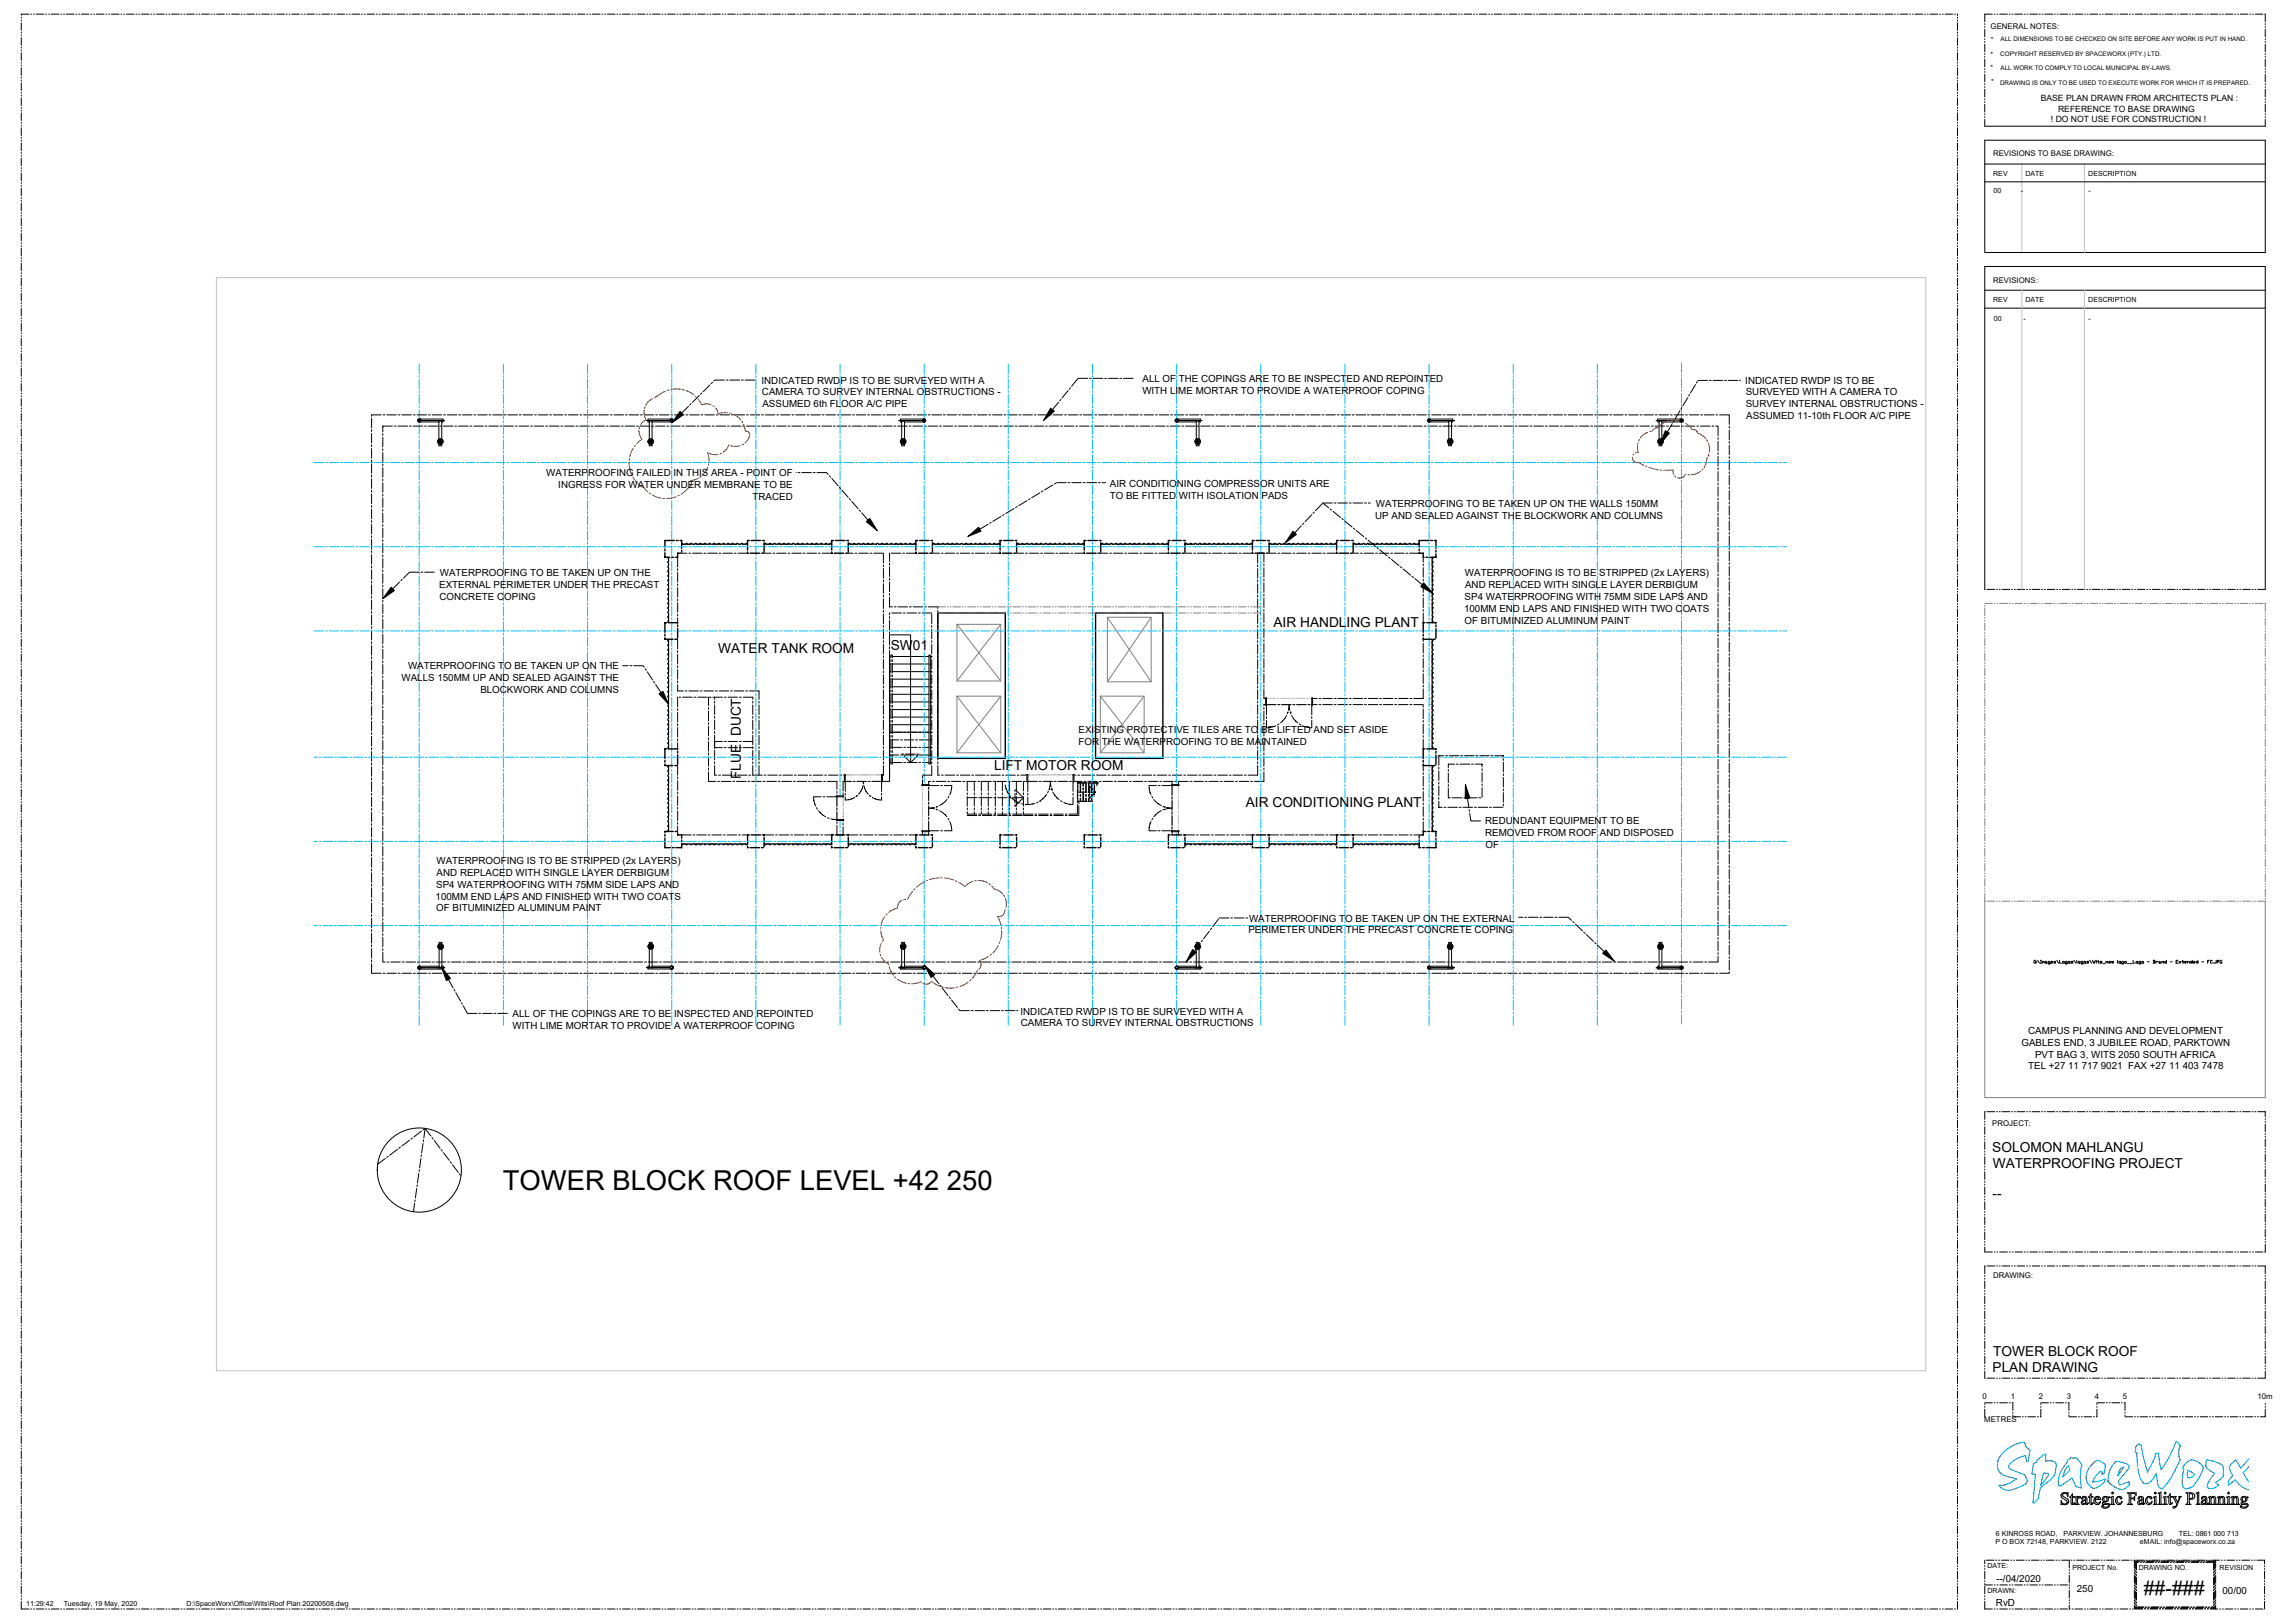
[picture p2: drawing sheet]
<svg xmlns="http://www.w3.org/2000/svg" width="840mm" height="594mm" viewBox="0 0 840 594" stroke-linecap="round" stroke-linejoin="round" font-family="sans-serif">
<defs><g id="words">
<text font-size="10" x="184.1" y="435.6">TOWER BLOCK ROOF LEVEL +42 250</text>
<text font-size="7.2" x="784.9" y="583.7">##-###</text>
<g font-size="5">
<text x="466.3" y="229.5">AIR HANDLING PLANT</text>
<text x="262.9" y="239">WATER TANK ROOM</text>
<text x="326.2" y="237.8">SW01</text>
<text x="364" y="281.9">LIFT MOTOR ROOM</text>
<text x="271.2" y="285.1" transform="rotate(-90 271.2 285.1)">FLUE DUCT</text>
<text x="456.2" y="295.4">AIR CONDITIONING PLANT</text>
<text x="729.5" y="421.6">SOLOMON MAHLANGU</text>
<text x="729.7" y="427.6">WATERPROOFING PROJECT</text>
<text x="729.6" y="438.6">--</text>
<text x="729.9" y="496.3">TOWER BLOCK ROOF</text>
<text x="729.6" y="502.3">PLAN DRAWING</text>
</g>
<g font-size="3.6">
<text x="278.8" y="140.4">INDICATED RWDP IS TO BE SURVEYED WITH A</text>
<text x="418.3" y="139.9">ALL OF THE COPINGS ARE TO BE INSPECTED AND REPOINTED</text>
<text x="639.1" y="140.4">INDICATED RWDP IS TO BE</text>
<text x="279" y="144.7">CAMERA TO SURVEY INTERNAL OBSTRUCTIONS -</text>
<text x="279.2" y="149">ASSUMED 6th FLOOR A/C PIPE</text>
<text x="418.3" y="144.2">WITH LIME MORTAR TO PROVIDE A WATERPROOF COPING</text>
<text x="639.2" y="144.7">SURVEYED WITH A CAMERA TO</text>
<text x="639.2" y="149">SURVEY INTERNAL OBSTRUCTIONS -</text>
<text x="639.4" y="153.4">ASSUMED 11-10th FLOOR A/C PIPE</text>
<text x="200" y="174.3">WATERPROOFING FAILED IN THIS AREA - POINT OF</text>
<text x="204.4" y="178.6">INGRESS FOR WATER UNDER MEMBRANE TO BE</text>
<text x="406.4" y="178.4">AIR CONDITIONING COMPRESSOR UNITS ARE</text>
<text x="275.5" y="182.9">TRACED</text>
<text x="406.3" y="182.7">TO BE FITTED WITH ISOLATION PADS</text>
<text x="503.8" y="185.6">WATERPROOFING TO BE TAKEN UP ON THE WALLS 150MM</text>
<text x="503.6" y="189.9">UP AND SEALED AGAINST THE BLOCKWORK AND COLUMNS</text>
<text x="160.8" y="215.3">EXTERNAL PERIMETER UNDER THE PRECAST</text>
<text x="161.1" y="211">WATERPROOFING TO BE TAKEN UP ON THE</text>
<text x="536.4" y="211">WATERPROOFING IS TO BE STRIPPED (2x LAYERS)</text>
<text x="536.4" y="215.3">AND REPLACED WITH SINGLE LAYER DERBIGUM</text>
<text x="160.9" y="219.6">CONCRETE COPING</text>
<text x="536.3" y="219.6">SP4 WATERPROOFING WITH 75MM SIDE LAPS AND</text>
<text x="536.1" y="223.9">100MM END LAPS AND FINISHED WITH TWO COATS</text>
<text x="536.3" y="228.3">OF BITUMINIZED ALUMINUM PAINT</text>
<text x="149.4" y="245">WATERPROOFING TO BE TAKEN UP ON THE</text>
<text x="147" y="249.4">WALLS 150MM UP AND SEALED AGAINST THE</text>
<text x="175.9" y="253.7">BLOCKWORK AND COLUMNS</text>
<text x="394.9" y="268.3">EXISTING PROTECTIVE TILES ARE TO BE LIFTED AND SET ASIDE</text>
<text x="394.9" y="272.6">FOR THE WATERPROOFING TO BE MAINTAINED</text>
<text x="543.8" y="301.7">REDUNDANT EQUIPMENT TO BE</text>
<text x="543.8" y="306">REMOVED FROM ROOF AND DISPOSED</text>
<text x="543.9" y="310.3">OF</text>
<text x="159.8" y="316.3">WATERPROOFING IS TO BE STRIPPED (2x LAYERS)</text>
<text x="159.9" y="320.6">AND REPLACED WITH SINGLE LAYER DERBIGUM</text>
<text x="159.5" y="329.3">100MM END LAPS AND FINISHED WITH TWO COATS</text>
<text x="159.7" y="324.9">SP4 WATERPROOFING WITH 75MM SIDE LAPS AND</text>
<text x="159.7" y="333.6">OF BITUMINIZED ALUMINUM PAINT</text>
<text x="457.1" y="341.6">PERIMETER UNDER THE PRECAST CONCRETE COPING</text>
<text x="457.3" y="337.3">WATERPROOFING TO BE TAKEN UP ON THE EXTERNAL</text>
<text x="373.7" y="371.4">INDICATED RWDP IS TO BE SURVEYED WITH A</text>
<text x="187.7" y="376.5">WITH LIME MORTAR TO PROVIDE A WATERPROOF COPING</text>
<text x="187.7" y="372.2">ALL OF THE COPINGS ARE TO BE INSPECTED AND REPOINTED</text>
<text x="373.8" y="375.7">CAMERA TO SURVEY INTERNAL OBSTRUCTIONS</text>
<text x="740.2" y="382.8">GABLES END, 3 JUBILEE ROAD, PARKTOWN</text>
<text x="742.7" y="378.5">CAMPUS PLANNING AND DEVELOPMENT</text>
<text x="745.2" y="387.2">PVT BAG 3, WITS 2050 SOUTH AFRICA</text>
<text x="742.6" y="391.5">TEL +27 11 717 9021 FAX +27 11 403 7478</text>
<text x="731" y="579">--/04/2020</text>
<text x="730.8" y="588">RvD</text>
<text x="760.5" y="582.8">250</text>
<text x="813.8" y="583.4">00/00</text>
</g>
<g font-size="3.2">
<text x="747.2" y="37">BASE PLAN DRAWN FROM ARCHITECTS PLAN :</text>
<text x="753.6" y="40.9">REFERENCE TO BASE DRAWING</text>
<text x="750.9" y="44.7">! DO NOT USE FOR CONSTRUCTION !</text>
</g>
<g font-size="2.9">
<text x="728.9" y="10.8">GENERAL NOTES:</text>
<text x="729.8" y="57.2">REVISIONS TO BASE DRAWING:</text>
<text x="729.8" y="103.4">REVISIONS:</text>
<text x="729.5" y="412.1">PROJECT:</text>
<text x="729.8" y="467.7">DRAWING:</text>
<text x="726" y="512.1">0</text>
<text x="736.3" y="512.1">1</text>
<text x="746.5" y="512.1">2</text>
<text x="756.8" y="512.1">3</text>
<text x="767.1" y="512.1">4</text>
<text x="777.3" y="512.1">5</text>
<text x="826.6" y="512.1">10m</text>
<text x="726.5" y="520.7">METRES</text>
</g>
<g font-size="2.6">
<text x="729" y="15.4">*</text>
<text x="728.8" y="20.9">*</text>
<text x="728.8" y="25.8">*</text>
<text x="729" y="30.8">*</text>
<text x="729.8" y="64.4">REV</text>
<text x="741.6" y="64.4">DATE</text>
<text x="764.7" y="64.5">DESCRIPTION</text>
<text x="729.9" y="70.8">00</text>
<text x="740" y="70.8">-</text>
<text x="764.8" y="70.8">-</text>
<text x="729.8" y="110.6">REV</text>
<text x="741.6" y="110.6">DATE</text>
<text x="764.7" y="110.5">DESCRIPTION</text>
<text x="730.1" y="117.7">00</text>
<text x="740.9" y="117.7">-</text>
<text x="764.8" y="117.6">-</text>
<text x="730.8" y="562.2">6 KINROSS ROAD,</text>
<text x="755.6" y="562.2">PARKVIEW. JOHANNESBURG</text>
<text x="797.8" y="562.2">TEL: 0861 000 713</text>
<text x="730.7" y="565.3">P O BOX 72148, PARKVIEW. 2122</text>
<text x="783.6" y="565.3">eMAIL: info@spaceworx.co.za</text>
<text x="727.7" y="573.9">DATE:</text>
<text x="758.8" y="574.6">PROJECT No.</text>
<text x="783.1" y="574.6">DRAWING NO.</text>
<text x="812.7" y="574.6">REVISION</text>
<text x="9.6" y="587.8">11:29:42</text>
<text x="23.3" y="587.8">Tuesday, 19 May, 2020</text>
<text x="68.3" y="587.8">D:\SpaceWorx\Office\Wits\Roof Plan 20200508.dwg</text>
<text x="727.7" y="583.2">DRAWN:</text>
</g>
<g font-size="2.3">
<text x="732.5" y="15.1">ALL DIMENSIONS TO BE CHECKED ON SITE BEFORE ANY WORK IS PUT IN HAND.</text>
<text x="732.4" y="20.5">COPYRIGHT RESERVED BY SPACEWORX (PTY.) LTD.</text>
<text x="732.5" y="25.8">ALL WORK TO COMPLY TO LOCAL MUNICIPAL BY-LAWS.</text>
<text x="732.4" y="31">DRAWING IS ONLY TO BE USED TO EXECUTE WORK FOR WHICH IT IS PREPARED.</text>
</g>
</g></defs>
<g fill="none" stroke="#000" stroke-width=".51">
<path d="M247 197.8h-3.5v2.5M247.6 197.8h.7M249 197.8h.6v2.9M274.4 197.8h-.7v3.6M275 197.8h3.6M279.2 197.8l.6 .2M279.8 198.6v3.6M305.2 197.8h-.7v3.6M305.9 197.8h3.5M310 197.8l.6 .2M310.6 198.6v3.6M336 197.8h-.6v3.6"/>
<path d="M336.7 197.8h3.5M340.9 197.8l.5 .2M341.4 198.6v3.6M366.8 197.8h-.6v3.6M367.5 197.8h3.5M371.7 197.8l.5 .2M372.2 198.6v3.6M397.6 197.8h-.6v3.6M398.3 197.8h3.5M402.5 197.8l.6 .2M403.1 198.6v3.6M428.5 197.8h-.7v3.6"/>
<path d="M429.1 197.8h3.5M433.3 197.8l.6 .2M433.9 198.6v3.6M459.2 197.8h-.6v3.6M459.9 197.8h3.5M464.1 197.8l.6 .2M464.7 198.6v3.6M490.1 197.8h-.7v3.6M490.7 197.8h3.5M494.9 197.8l.6 .2M495.5 198.6v3.6M523.2 197.8h-3.6v2.5"/>
<path d="M523.8 197.8h.7M525.2 197.8h.6v2.9M243.5 202.3v1.7h1.8M243.5 201v.6M246 204h.6M249.3 202.5h-1.2v1.5h-.8M249.6 201.4v.7M273.7 202v.5h.2M274.6 202.5h3.5M278.8 202.5h.7M304.5 202v.5h.3M305.4 202.5h3.5"/>
<path d="M309.6 202.5h.7M335.4 202v.5h.2M336.3 202.5h3.5M340.4 202.5h.7M366.2 202l.2 .5M367 202.5h3.5M371.2 202.5h.7M397 202l.2 .5M397.8 202.5h3.6M402 202.5h.7M427.8 202l.2 .5M428.7 202.5h3.5"/>
<path d="M432.9 202.5h.6M458.6 202v.5h.2M459.5 202.5h3.5M463.7 202.5h.7M489.4 202v.5h.2M490.3 202.5h3.5M494.5 202.5h.7M519.6 202.3l1.5 .2v1.5h.4M519.6 201v.6M522.1 204h.7M525.8 201.4v.7M525.8 202.7v1.3h-2.3"/>
<path d="M243.5 232.1v.7M243.5 233.5v.5h2.9M244.1 227.9h-.6v3.6M244.8 227.9l3.3 .2M247.1 234h.7M248.1 228.7v.7M248.1 230.1v3.5M343.4 224.4h24.7v53.2h-24.7zM401.2 224.4h24.6v53.2h-24.6zM521.1 232.1v.7M521.1 233.5v.5h3M521.8 227.9h-.7v3.6"/>
<path d="M522.4 227.9l3.4 .2M524.8 234h.7M525.8 228.7v.7M525.8 230.1v3.5M243.5 278.3v.7M243.5 279.7v.5h2.9M244.1 274.1h-.6v3.5M244.8 274.1l3.3 .2M248.1 275v.6M248.1 276.3v3.5M521.1 278.3v.7M521.1 279.7v.5h3"/>
<path d="M521.8 274.1h-.7v3.5M522.4 274.1l3.4 .2M525.8 275v.6M525.8 276.3v3.5M247.1 280.2h.7M524.8 280.2h.7M243.5 305.4v.7M243.5 306.8v3.5h2M246.2 310.3h.6M246.5 304.3h-3v.4M247.2 304.3h.7M248.1 304.8v.8h1.5v1.2"/>
<path d="M249.6 307.5v.7M249.6 308.8v1.5h-2.1M273.7 309.8v.5h.2M274.4 305.6h-.7v3.5M274.6 310.3h3.5M275 305.6h3.6M278.8 310.3h.7M279.2 305.6l.6 .1M279.8 306.4v3.5M304.5 309.8v.5h.3M305.2 305.6h-.7v3.5M305.4 310.3h3.5"/>
<path d="M305.9 305.6h3.5M309.6 310.3h.7M310 305.6l.6 .1M310.6 306.4v3.5M335.4 309.8v.5h.2M336 305.6h-.6v3.5M336.3 310.3h3.5M336.7 305.6h3.5M340.4 310.3h.7M340.9 305.6l.5 .1M341.4 306.4v3.5M366.2 309.8l.2 .5"/>
<path d="M366.8 305.6h-.6v3.5M367 310.3h3.5M367.5 305.6h3.5M371.2 310.3h.7M371.7 305.6l.5 .1M372.2 306.4v3.5M397 309.8l.2 .5M397.6 305.6h-.6v3.5M397.8 310.3h3.6M398.3 305.6h3.5M402 310.3h.7M402.5 305.6l.6 .1"/>
<path d="M403.1 306.4v3.5M427.8 309.8l.2 .5M428.5 305.6h-.7v3.5M428.7 310.3h3.5M429.1 305.6h3.5M432.9 310.3h.6M433.3 305.6l.6 .1M433.9 306.4v3.5M458.6 309.8v.5h.2M459.2 305.6h-.6v3.5M459.5 310.3h3.5M459.9 305.6h3.5"/>
<path d="M463.7 310.3h.7M464.1 305.6l.6 .1M464.7 306.4v3.5M489.4 309.8v.5h.2M490.1 305.6h-.7v3.5M490.3 310.3h3.5M490.7 305.6h3.5M494.5 310.3h.7M494.9 305.6l.6 .1M495.5 306.4v3.5M519.6 306v.7M519.6 307.4v2.9h.6"/>
<path d="M520.9 310.3h.7M522.1 304.3h-1v1.3h-1.2M522.8 304.3h.7M524.1 304.3h1.7v1.9M525.8 306.9v.7M525.8 308.2v2.1h-3.5"/>
</g>
<path d="M350.4 228.5l16 20.8M350.4 228.5h16v20.8h-16zM366.4 228.5l-16 20.8M405.5 225.9l16 23.7M405.5 225.9h16v23.7h-16zM421.5 225.9l-16 23.7M350.4 254.8l16 20.8M350.4 254.8h16v20.8h-16zM366.4 254.8l-16 20.8M402.9 254.8h16v20.8h-16zM402.9 254.8l16 20.8M418.9 254.8l-16 20.8" fill="none" stroke="#808080" stroke-width=".37"/>
<g fill="none" stroke="#000" stroke-width=".37">
<path d="M325.7 232.4h7.7v46.7l-2.4-2.5M340.1 239.8h.6v39.8h-.6zM325.7 240.3h.1M325.7 240.3v44.4M325.7 240.3h.5M325.7 259.7h.5M325.7 256.9h.5M325.7 254.1h.5M325.7 251.4h.5M325.7 248.6h.5M325.7 245.8h.5M325.7 243h.5"/>
<path d="M326.2 240.8v-1h.5v1M326.2 241.5v.7M326.2 242.8v3.6M326.2 247v.7M326.2 248.4v3.5M326.2 252.6v.7M326.2 253.9v3.5M326.2 258.1v.7M326.2 259.5v3.5M326.7 240.3h13.4M326.7 259.7h13.4M326.7 254.1h13.4"/>
<path d="M326.7 248.6h13.4M326.7 243h13.4M326.7 256.9h13.4M326.7 251.4h13.4M326.7 245.8h13.4M326.7 241.5v.7M326.7 242.8v3.6M326.7 247v.7M326.7 248.4v3.5M326.7 252.6v.7M326.7 253.9v3.5M326.7 258.1v.7"/>
<path d="M326.7 259.5v3.5M340.7 259.7h.5M340.7 256.9h.5M340.7 254.1h.5M340.7 251.4h.5M340.7 248.6h.5M340.7 245.8h.5M340.7 243h.5M340.7 240.3h.5M325.7 268h14.4M325.7 279.1h.5M325.7 265.3h.5"/>
<path d="M325.7 262.5h.5M325.7 276.4h.5M325.7 273.6h.5M325.7 270.8h.5M326.2 276.1v3.5h.5v-3.5M326.2 263.7v.6M326.2 265v3.5M326.2 269.2v.7M326.2 270.6v3.5M326.2 274.8v.6M326.7 265.3h13.4M326.7 276.4h2.4"/>
<path d="M326.7 270.8h2.4M326.7 262.5h13.4M326.7 279.1h3.5M326.7 273.6h3.5M326.7 263.7v.6M326.7 265v3.5M326.7 269.2v.7M326.7 270.6v3.5M326.7 274.8v.6M329.7 276.4h.7M329.7 270.8h.7M330.9 276l-.4 .2"/>
<path d="M330.9 279.1h.7M330.9 273.6h.7M331.1 276.4h3.5M331.1 270.8h3.5M331.6 276h3.5M332.3 279.1h3.5M332.3 273.6h3.5M335.3 276.4h.7M335.3 270.8h.7M335.7 276h.7M336.1 276.5l-2.5 2.4M336.5 279.1h.6"/>
<path d="M336.5 273.6h.6M336.6 276.4h3.5M336.6 270.8h3.5M337.8 279.1h2.3M337.8 273.6h2.3M340.7 268h.5M340.7 265.3h.5M340.7 262.5h.5M340.7 279.1h.5M340.7 276.4h.5M340.7 273.6h.5M340.7 270.8h.5"/>
<path d="M354.2 297.1v.9h3.5M354.2 286v3.5M354.2 290.2v.7M354.2 291.6v3.5M354.2 295.8v.6M354.2 292h3.5M354.2 298.5h3.5M356.7 286v3.5M356.7 290.2v.7M356.7 291.6v3.5M356.7 295.8v.6M356.7 297.1v.9"/>
<path d="M358.4 298h.6M358.4 292h.6M358.4 298.5h.6M359.3 286v3.5M359.3 290.2v.7M359.3 291.6v3.5M359.3 295.8v.6M359.3 297.1v.9M359.7 298h3.5M359.7 292h3.5M359.7 298.5h3.5M361.9 286v3.5"/>
<path d="M361.9 290.2v.7M361.9 291.6v3.5M361.9 295.8v.6M361.9 297.1v.9M363.9 298h.7M363.9 292h.7M363.9 298.5h.7M364.4 286v3.5M364.4 290.2v.7M364.4 291.6v3.5M364.4 295.8v.6M364.4 297.1v.9"/>
<path d="M365.3 298h3.5M365.3 292h3.5M365.3 298.5h3.5M367 286v3.5M367 290.2v.7M367 291.6v3.5M367 295.8v.6M367 297.1v.9M369.4 298h.7M369.4 292h.7M369.4 298.5h.7M369.6 286v3.5"/>
<path d="M369.6 290.2v.7M369.6 291.6v3.5M369.6 295.8v.6M369.6 297.1v.9M370.8 298h3.5M370.8 292h3.5M370.8 298.5h3.5M371.6 294.6l.2 .4M371.6 289v.7M371.6 290.4v3.5M372 289.3l2.5 2.5M372.2 286v3.5"/>
<path d="M372.2 290.2v.7M372.2 291.6v3.5M372.2 295.8v.6M372.2 297.1v.9M374.7 286v3.5M374.7 290.2v.7M374.7 291.6v3.5M374.7 295.8v.6M374.7 297.1v.9M374.7 292l-2.5 2.5M394.5 286.5h3.5M394.5 286.6h3.5"/>
<path d="M394.5 290h3.5M394.5 293.3h3.5M394.5 293.4h3.5M394.7 286.6v3.5M394.7 290.8v.7M394.7 292.2v1.1M395.5 286.6v3.5M395.5 290.8v.7M395.5 292.2v1.1M395.7 286.6v3.5M395.7 290.8v.7M395.7 292.2v1.1"/>
<path d="M396.5 286.6v1.2M396.5 288.4v.7M396.5 289.8v3.5M396.7 286.6v1.2M396.7 288.4v.7M396.7 289.8v3.5M397.6 286.6v3.5M397.6 290.8v.7M397.6 292.2v1.1M397.7 286.6v3.5M397.7 290.8v.7M397.7 292.2v1.1"/>
<path d="M398.6 286.6v3.5M398.6 290.8v.7M398.6 292.2v1.1M398.7 286.5h.7M398.7 286.6h.7M398.7 290h.7M398.7 293.3h.7M398.7 293.4h.7M398.7 286.6v3.5M398.7 290.8v.7M398.7 292.2v1.1M398.9 290.3v.7"/>
<path d="M399.6 286.6v3.5M399.6 290.8v.7M399.6 292.2v1.1M399.8 286.6v3.5M399.8 290.8v.7M399.8 292.2v1.1M400 286.5h2.2M400 286.6h2.1M400 290h1.1M400 293.3h.1M400 293.4h.1M400.2 289l-1.3-1.2v1.8"/>
<path d="M400.6 286.6v.6M400.6 287.9v3.5M400.6 289.5l.5 .5M400.8 286.6v.1M400.8 287.4v3.5M401.1 290l-2.2 2.1v-.5M401.6 286.6v1.1M401.8 286.6v.5"/>
</g>
<g fill="none" stroke="#000" stroke-width=".37">
<path d="M136.1 153.1v3.5M136.1 157.3v.7M136.1 158.6v3.6M139.6 151.9h-3.5v.5M140.2 158.7v.7M140.3 151.9h.6M141.6 151.9h3.5M143.7 156h-3.5v2M144.4 156h.6M145.7 156h3.5M145.8 151.9h.7M147.2 151.9h3.5"/>
<path d="M149.9 156h.7M151.3 156h3.5M151.3 151.9h.7M152.7 151.9h3.5M155.4 156h.7M156.8 156h3.5M156.9 151.9h.7M158.2 151.9h3.6M161 156h.7M162.3 156h3.6M162.4 151.9h.7M163.8 151.9h3.5"/>
<path d="M166.5 156h.7M167.9 156h3.5M168 151.9h.7M169.3 151.9h3.5M172.1 156h.7M173.4 156h3.6M173.5 151.9h.7M174.9 151.9h3.5M177.6 156h.7M179 156h3.5M179.1 151.9h.6M180.4 151.9h3.5"/>
<path d="M183.2 156h.7M184.5 156h3.5M184.6 151.9h.7M186 151.9h3.5M188.7 156h.7M190.1 156h3.5M190.2 151.9h.6M191.5 151.9h3.5M194.3 156h.6M195.6 156h3.5M195.7 151.9h.7M197.1 151.9h3.5"/>
<path d="M199.8 156h.7M201.2 156h3.5M201.3 151.9h.6M202.6 151.9h3.5M205.4 156h.6M206.7 156h3.5M206.8 151.9h.7M208.2 151.9h3.5M210.9 156h.7M212.3 156h3.5M212.3 151.9h.7M213.7 151.9h3.5"/>
<path d="M216.5 156h.6M217.8 156h3.5M217.9 151.9h.7M219.2 151.9h3.6M222 156h.7M223.4 156h3.5M223.4 151.9h.7M224.8 151.9h3.5M227.5 156h.7M228.9 156h3.5M229 151.9h.7M230.3 151.9h3.5"/>
<path d="M233.1 156h.7M234.4 156h3.6M234.5 151.9h.7M235.9 151.9h3.5M238.6 156h.7M240 156h3.5M240.1 151.9h.6M241.4 151.9h3.5M244.2 156h.7M245.5 156h3.5M245.6 151.9h.7M247 151.9h3.5"/>
<path d="M249.7 156h.7M251.1 156h3.5M251.2 151.9h.6M252.5 151.9h3.5M255.3 156h.6M256.6 156h3.5M256.7 151.9h.7M258.1 151.9h3.5M260.8 156h.7M262.2 156h3.5M262.3 151.9h.6M263.6 151.9h3.5"/>
<path d="M266.4 156h.6M267.7 156h3.5M267.8 151.9h.7M269.2 151.9h3.5M271.9 156h.7M273.3 156h3.5M273.3 151.9h.7M274.7 151.9h3.5M277.5 156h.6M278.8 156h3.5M278.9 151.9h.7M280.2 151.9h3.6"/>
<path d="M283 156h.7M284.4 156h3.5M284.4 151.9h.7M285.8 151.9h3.5M288.5 156h.7M289.9 156h3.5M290 151.9h.7M291.3 151.9h3.6M294.1 156h.7M295.4 156h3.6M295.5 151.9h.7M296.9 151.9h3.5"/>
<path d="M299.6 156h.7M301 156h3.5M301.1 151.9h.7M302.4 151.9h3.5M305.2 156h.7M306.5 156h3.5M306.6 151.9h.7M308 151.9h3.5M310.7 156h.7M312.1 156h3.5M312.2 151.9h.6M313.5 151.9h3.5"/>
<path d="M316.3 156h.6M317.6 156h3.5M317.7 151.9h.7M319.1 151.9h3.5M321.8 156h.7M323.2 156h3.5M323.3 151.9h.6M324.6 151.9h3.5M327.4 156h.6M328.7 156h3.5M328.8 151.9h.7M330.2 151.9h3.5"/>
<path d="M332.9 156h.7M334.3 156h3.5M334.3 151.9h.7M335.7 151.9h3.5M338.5 156h.6M339.8 156h3.5M339.9 151.9h.7M341.2 151.9h3.6M344 156h.7M345.4 156h3.5M345.4 151.9h.7M346.8 151.9h3.5"/>
<path d="M349.5 156h.7M350.9 156h3.5M351 151.9h.7M352.3 151.9h3.6M355.1 156h.7M356.4 156h3.6M356.5 151.9h.7M357.9 151.9h3.5M360.6 156h.7M362 156h3.5M362.1 151.9h.7M363.4 151.9h3.5"/>
<path d="M366.2 156h.7M367.5 156h3.6M367.6 151.9h.7M369 151.9h3.5M371.7 156h.7M373.1 156h3.5M373.2 151.9h.6M374.5 151.9h3.5M377.3 156h.7M378.6 156h3.5M378.7 151.9h.7M380.1 151.9h3.5"/>
<path d="M382.8 156h.7M384.2 156h3.5M384.3 151.9h.6M385.6 151.9h3.5M388.4 156h.6M389.7 156h3.5M389.8 151.9h.7M391.2 151.9h3.5M393.9 156h.7M395.3 156h3.5M395.4 151.9h.6M396.7 151.9h3.5"/>
<path d="M399.5 156h.6M400.8 156h3.5M400.9 151.9h.7M402.3 151.9h3.5M405 156h.7M406.4 156h3.5M406.4 151.9h.7M407.8 151.9h3.5M410.5 156h.7M411.9 156h3.5M412 151.9h.7M413.3 151.9h3.6"/>
<path d="M416.1 156h.7M417.4 156h3.6M417.5 151.9h.7M418.9 151.9h3.5M421.6 156h.7M423 156h3.5M423.1 151.9h.7M424.4 151.9h3.5M427.2 156h.7M428.5 156h3.6M428.6 151.9h.7M430 151.9h3.5"/>
<path d="M432.7 156h.7M434.1 156h3.5M434.2 151.9h.6M435.5 151.9h3.5M438.3 156h.7M439.6 156h3.5M439.7 151.9h.7M441.1 151.9h3.5M443.8 156h.7M445.2 156h3.5M445.3 151.9h.6M446.6 151.9h3.5"/>
<path d="M449.4 156h.6M450.7 156h3.5M450.8 151.9h.7M452.2 151.9h3.5M454.9 156h.7M456.3 156h3.5M456.4 151.9h.6M457.7 151.9h3.5M460.5 156h.6M461.8 156h3.5M461.9 151.9h.7M463.3 151.9h3.5"/>
<path d="M466 156h.7M467.4 156h3.5M467.4 151.9h.7M468.8 151.9h3.5M471.6 156h.6M472.9 156h3.5M473 151.9h.7M474.3 151.9h3.6M477.1 156h.7M478.5 156h3.5M478.5 151.9h.7M479.9 151.9h3.5"/>
<path d="M482.6 156h.7M484 156h3.5M484.1 151.9h.7M485.4 151.9h3.5M488.2 156h.7M489.5 156h3.6M489.6 151.9h.7M491 151.9h3.5M493.7 156h.7M495.1 156h3.5M495.2 151.9h.7M496.5 151.9h3.5"/>
<path d="M499.3 156h.7M500.6 156h3.5M500.7 151.9h.7M502.1 151.9h3.5M504.8 156h.7M506.2 156h3.5M506.3 151.9h.6M507.6 151.9h3.5M510.4 156h.6M511.7 156h3.5M511.8 151.9h.7M513.2 151.9h3.5"/>
<path d="M515.9 156h.7M517.3 156h3.5M517.4 151.9h.6M518.7 151.9h3.5M521.5 156h.6M522.8 156h3.5M522.9 151.9h.7M524.3 151.9h3.5M527 156h.7M528.4 156h3.5M528.4 151.9h.7M529.8 151.9h3.5"/>
<path d="M532.6 156h.6M533.9 156h3.5M534 151.9h.7M535.3 151.9h3.6M538.1 156h.7M539.5 156h3.5M539.5 151.9h.7M540.9 151.9h3.5M543.6 156h.7M545 156h3.5M545.1 151.9h.7M546.4 151.9h3.6"/>
<path d="M549.2 156h.7M550.5 156h3.6M550.6 151.9h.7M552 151.9h3.5M554.7 156h.7M556.1 156h3.5M556.2 151.9h.7M557.5 151.9h3.5M560.3 156h.7M561.6 156h3.5M561.7 151.9h.7M563.1 151.9h3.5"/>
<path d="M565.8 156h.7M567.2 156h3.5M567.3 151.9h.6M568.6 151.9h3.5M571.4 156h.7M572.7 156h3.5M572.8 151.9h.7M574.2 151.9h3.5M576.9 156h.7M578.3 156h3.5M578.4 151.9h.6M579.7 151.9h3.5"/>
<path d="M582.5 156h.6M583.8 156h3.5M583.9 151.9h.7M585.3 151.9h3.5M588 156h.7M589.4 156h3.5M589.4 151.9h.7M590.8 151.9h3.5M593.6 156h.6M594.9 156h3.5M595 151.9h.7M596.3 151.9h3.6"/>
<path d="M599.1 156h.7M600.5 156h3.5M600.5 151.9h.7M601.9 151.9h3.5M604.6 156h.7M606 156h3.5M606.1 151.9h.7M607.4 151.9h3.6M610.2 156h.7M611.5 156h3.6M611.6 151.9h.7M613 151.9h3.5"/>
<path d="M615.7 156h.7M617.1 156h3.5M617.2 151.9h.7M618.5 151.9h3.5M621.3 156h.7M622.6 156h3.6M622.7 151.9h.7M624.1 151.9h3.5M626.8 156h.7M628.2 156h.9v3.5M628.3 151.9h.6M629.6 151.9h3.5l.1 3.5"/>
<path d="M633.2 156.1v.6M633.2 157.4v3.5M136.1 162.8v.7M136.1 164.2v3.5M136.1 168.4v.7M136.1 169.7v3.5M136.1 173.9v.7M136.1 175.3v3.5M136.1 179.5v.6M140.2 160.1v3.5M140.2 164.3v.6M140.2 165.6v3.5"/>
<path d="M140.2 169.8v.7M140.2 171.2v3.5M140.2 175.4v.6M140.2 176.7v3.5M629.1 160.2v.6M629.1 161.5v3.5M629.1 165.7v.7M629.1 167.1v3.5M629.1 171.3v.6M629.1 172.6v3.5M629.1 176.8v.7M629.1 178.2v3.5"/>
<path d="M633.2 161.6v.7M633.2 163v3.5M633.2 167.1v.7M633.2 168.5v3.5M633.2 172.7v.7M633.2 174v3.6M633.2 178.2v.7M633.2 179.6v3.5M136.1 180.8v3.5M136.1 185v.7M136.1 186.4v3.5M136.1 190.6v.6"/>
<path d="M136.1 191.9v3.5M136.1 196.1v.7M136.1 197.5v3.5M140.2 180.9v.7M140.2 182.3v3.5M140.2 186.5v.6M140.2 187.8v3.5M140.2 192v.7M140.2 193.4v3.5M140.2 197.5v.7M140.2 198.9v3.5M629.1 182.3v.7"/>
<path d="M629.1 183.7v3.5M629.1 187.9v.7M629.1 189.2v3.6M629.1 193.4v.7M629.1 194.8v3.5M629.1 199v.7M633.2 183.8v.7M633.2 185.1v3.6M633.2 189.3v.7M633.2 190.7v3.5M633.2 194.9v.7M633.2 196.2v3.5"/>
<path d="M136.1 201.6v.7M136.1 203v3.5M136.1 207.2v.7M136.1 208.5v3.6M136.1 212.7v.7M136.1 214.1v3.5M136.1 218.3v.7M136.1 219.6v3.6M140.2 203.1v.7M140.2 204.4v3.6M140.2 208.6v.7M140.2 210v3.5"/>
<path d="M140.2 214.2v.7M140.2 215.5v3.5M140.2 219.7v.7M629.1 200.3v3.5M629.1 204.5v.7M629.1 205.9v3.5M629.1 210.1v.6M629.1 211.4v3.5M629.1 215.6v.7M629.1 217v3.5M633.2 200.4v.7M633.2 201.8v3.5"/>
<path d="M633.2 206v.6M633.2 207.3v3.5M633.2 211.5v.7M633.2 212.9v3.5M633.2 217.1v.6M633.2 218.4v3.5M136.1 223.8v.7M136.1 225.2v3.5M136.1 229.4v.7M136.1 230.7v3.5M136.1 234.9v.7M136.1 236.3v3.5"/>
<path d="M140.2 221.1v3.5M140.2 225.3v.6M140.2 226.6v3.5M140.2 230.8v.7M140.2 232.2v3.5M140.2 236.4v.6M140.2 237.7v3.5M629.1 221.2v.6M629.1 222.5v3.5M629.1 226.7v.7M629.1 228.1v3.5M629.1 232.3v.6"/>
<path d="M629.1 233.6v3.5M629.1 237.8v.7M629.1 239.2v3.5M633.2 222.6v.7M633.2 224v3.5M633.2 228.1v.7M633.2 229.5v3.5M633.2 233.7v.7M633.2 235v3.6M633.2 239.2v.7M136.1 240.5v.6M136.1 241.8v3.5"/>
<path d="M136.1 246v.7M136.1 247.4v3.5M136.1 251.6v.6M136.1 252.9v3.5M136.1 257.1v.7M136.1 258.5v3.5M140.2 241.9v.7M140.2 243.3v3.5M140.2 247.5v.6M140.2 248.8v3.5M140.2 253v.7M140.2 254.4v3.5"/>
<path d="M140.2 258.5v.7M140.2 259.9v3.5M629.1 243.3v.7M629.1 244.7v3.5M629.1 248.9v.7M629.1 250.2v3.6M629.1 254.4v.7M629.1 255.8v3.5M629.1 260v.7M633.2 240.6v3.5M633.2 244.8v.7M633.2 246.1v3.6"/>
<path d="M633.2 250.3v.7M633.2 251.7v3.5M633.2 255.9v.7M633.2 257.2v3.5M136.1 262.7v.6M136.1 264v3.5M136.1 268.2v.7M136.1 269.6v3.5M136.1 273.7v.7M136.1 275.1v3.5M136.1 279.3v.7M140.2 264.1v.7"/>
<path d="M140.2 265.4v3.6M140.2 269.6v.7M140.2 271v3.5M140.2 275.2v.7M140.2 276.5v3.5M629.1 261.3v3.6M629.1 265.5v.7M629.1 266.9v3.5M629.1 271.1v.7M629.1 272.4v3.5M629.1 276.6v.7M629.1 278v3.5"/>
<path d="M633.2 261.4v.7M633.2 262.8v3.5M633.2 267v.6M633.2 268.3v3.5M633.2 272.5v.7M633.2 273.9v3.5M633.2 278.1v.6M633.2 279.4v3.5M136.1 280.6v3.6M136.1 284.8v.7M136.1 286.2v3.5M136.1 290.4v.7"/>
<path d="M136.1 291.7v3.5M136.1 295.9v.7M136.1 297.3v3.5M140.2 280.7v.7M140.2 282.1v3.5M140.2 286.3v.6M140.2 287.6v3.5M140.2 291.8v.7M140.2 293.2v3.5M140.2 297.4v.6M140.2 298.7v3.5M629.1 282.2v.6"/>
<path d="M629.1 283.5v3.5M629.1 287.7v.7M629.1 289.1v3.5M629.1 293.3v.6M629.1 294.6v3.5M629.1 298.8v.7M633.2 283.6v.7M633.2 285v3.5M633.2 289.2v.6M633.2 290.5v3.5M633.2 294.7v.7M633.2 296.1v3.5"/>
<path d="M136.1 301.5v.6M136.1 302.8v3.5M136.1 307v.7M136.1 308.4v3.5M136.1 312.6v.6M136.1 313.9v3.5M136.1 318.1v.7M136.1 319.5v3.5M140.2 302.9v.7M140.2 304.3v3.5M140.2 308.5v.6M140.2 309.8v3.5"/>
<path d="M140.2 314v.7M140.2 315.4v3.5M140.2 319.5v.7M629.1 300.2v3.5M629.1 304.3v.7M629.1 305.7v3.5M629.1 309.9v.7M629.1 311.2v3.6M629.1 315.4v.7M629.1 316.8v3.5M633.2 300.2v.7M633.2 301.6v3.5"/>
<path d="M633.2 305.8v.7M633.2 307.1v3.6M633.2 311.3v.7M633.2 312.7v3.5M633.2 316.9v.7M633.2 318.2v3.5M136.1 323.7v.6M136.1 325v3.5M136.1 329.2v.7M136.1 330.6v3.5M136.1 334.7v.7M136.1 336.1v3.5"/>
<path d="M140.2 320.9v3.5M140.2 325.1v.7M140.2 326.4v3.6M140.2 330.6v.7M140.2 332v3.5M140.2 336.2v.7M140.2 337.5v3.6M629.1 321v.7M629.1 322.3v3.6M629.1 326.5v.7M629.1 327.9v3.5M629.1 332.1v.7"/>
<path d="M629.1 333.4v3.5M629.1 337.6v.7M629.1 339v3.5M633.2 322.4v.7M633.2 323.8v3.5M633.2 328v.6M633.2 329.3v3.5M633.2 333.5v.7M633.2 334.9v3.5M633.2 339.1v.6M136.1 340.3v.7M136.1 341.6v3.6"/>
<path d="M136.1 345.8v.7M136.1 347.2v3.5M136.1 351.4v.7M136.1 352.7v3.5M136.1 356.2h3.5M140.2 348.6v3.5h.9M140.2 341.7v.7M140.2 343.1v3.5M140.2 347.3v.7M140.3 356.2h.7M141.6 356.2h3.6M141.7 352.1h.7"/>
<path d="M143.1 352.1h3.5M145.8 356.2h.7M147.2 356.2h3.5M147.3 352.1h.7M148.6 352.1h3.5M151.4 356.2h.7M152.7 356.2h3.6M152.8 352.1h.7M154.2 352.1h3.5M156.9 356.2h.7M158.3 356.2h3.5M158.4 352.1h.6"/>
<path d="M159.7 352.1h3.5M162.5 356.2h.7M163.8 356.2h3.5M163.9 352.1h.7M165.3 352.1h3.5M168 356.2h.7M169.4 356.2h3.5M169.5 352.1h.6M170.8 352.1h3.5M173.6 356.2h.6M174.9 356.2h3.5M175 352.1h.7"/>
<path d="M176.4 352.1h3.5M179.1 356.2h.7M180.5 356.2h3.5M180.6 352.1h.6M181.9 352.1h3.5M184.7 356.2h.6M186 356.2h3.5M186.1 352.1h.7M187.5 352.1h3.5M190.2 356.2h.7M191.6 356.2h3.5M191.6 352.1h.7"/>
<path d="M193 352.1h3.5M195.7 356.2h.7M197.1 356.2h3.5M197.2 352.1h.7M198.5 352.1h3.6M201.3 356.2h.7M202.6 356.2h3.6M202.7 352.1h.7M204.1 352.1h3.5M206.8 356.2h.7M208.2 356.2h3.5M208.3 352.1h.7"/>
<path d="M209.6 352.1h3.5M212.4 356.2h.7M213.7 356.2h3.6M213.8 352.1h.7M215.2 352.1h3.5M217.9 356.2h.7M219.3 356.2h3.5M219.4 352.1h.6M220.7 352.1h3.5M223.5 356.2h.7M224.8 356.2h3.5M224.9 352.1h.7"/>
<path d="M226.3 352.1h3.5M229 356.2h.7M230.4 356.2h3.5M230.5 352.1h.6M231.8 352.1h3.5M234.6 356.2h.6M235.9 356.2h3.5M236 352.1h.7M237.4 352.1h3.5M240.1 356.2h.7M241.5 356.2h3.5M241.6 352.1h.6"/>
<path d="M242.9 352.1h3.5M245.7 356.2h.6M247 356.2h3.5M247.1 352.1h.7M248.5 352.1h3.5M251.2 356.2h.7M252.6 356.2h3.5M252.6 352.1h.7M254 352.1h3.5M256.8 356.2h.6M258.1 356.2h3.5M258.2 352.1h.7"/>
<path d="M259.5 352.1h3.6M262.3 356.2h.7M263.7 356.2h3.5M263.7 352.1h.7M265.1 352.1h3.5M267.8 356.2h.7M269.2 356.2h3.5M269.3 352.1h.7M270.6 352.1h3.6M273.4 356.2h.7M274.7 356.2h3.6M274.8 352.1h.7"/>
<path d="M276.2 352.1h3.5M278.9 356.2h.7M280.3 356.2h3.5M280.4 352.1h.7M281.7 352.1h3.5M284.5 356.2h.7M285.8 356.2h3.5M285.9 352.1h.7M287.3 352.1h3.5M290 356.2h.7M291.4 356.2h3.5M291.5 352.1h.6"/>
<path d="M292.8 352.1h3.5M295.6 356.2h.6M296.9 356.2h3.5M297 352.1h.7M298.4 352.1h3.5M301.1 356.2h.7M302.5 356.2h3.5M302.6 352.1h.6M303.9 352.1h3.5M306.7 356.2h.6M308 356.2h3.5M308.1 352.1h.7"/>
<path d="M309.5 352.1h3.5M312.2 356.2h.7M313.6 356.2h3.5M313.6 352.1h.7M315 352.1h3.5M317.8 356.2h.6M319.1 356.2h3.5M319.2 352.1h.7M320.5 352.1h3.6M323.3 356.2h.7M324.7 356.2h3.5M324.7 352.1h.7"/>
<path d="M326.1 352.1h3.5M328.8 356.2h.7M330.2 356.2h3.5M330.3 352.1h.7M331.6 352.1h3.6M334.4 356.2h.7M335.7 356.2h3.6M335.8 352.1h.7M337.2 352.1h3.5M339.9 356.2h.7M341.3 356.2h3.5M341.4 352.1h.7"/>
<path d="M342.7 352.1h3.5M345.5 356.2h.7M346.8 356.2h3.6M346.9 352.1h.7M348.3 352.1h3.5M351 356.2h.7M352.4 356.2h3.5M352.5 352.1h.6M353.8 352.1h3.5M356.6 356.2h.7M357.9 356.2h3.5M358 352.1h.7"/>
<path d="M359.4 352.1h3.5M362.1 356.2h.7M363.5 356.2h3.5M363.6 352.1h.6M364.9 352.1h3.5M367.7 356.2h.6M369 356.2h3.5M369.1 352.1h.7M370.5 352.1h3.5M373.2 356.2h.7M374.6 356.2h3.5M374.6 352.1h.7"/>
<path d="M376 352.1h3.5M378.8 356.2h.6M380.1 356.2h3.5M380.2 352.1h.7M381.6 352.1h3.5M384.3 356.2h.7M385.7 356.2h3.5M385.7 352.1h.7M387.1 352.1h3.5M389.8 356.2h.7M391.2 356.2h3.5M391.3 352.1h.7"/>
<path d="M392.6 352.1h3.6M395.4 356.2h.7M396.7 356.2h3.6M396.8 352.1h.7M398.2 352.1h3.5M400.9 356.2h.7M402.3 356.2h3.5M402.4 352.1h.7M403.7 352.1h3.5M406.5 356.2h.7M407.8 356.2h3.6M407.9 352.1h.7"/>
<path d="M409.3 352.1h3.5M412 356.2h.7M413.4 356.2h3.5M413.5 352.1h.6M414.8 352.1h3.5M417.6 356.2h.7M418.9 356.2h3.5M419 352.1h.7M420.4 352.1h3.5M423.1 356.2h.7M424.5 356.2h3.5M424.6 352.1h.6"/>
<path d="M425.9 352.1h3.5M428.7 356.2h.6M430 356.2h3.5M430.1 352.1h.7M431.5 352.1h3.5M434.2 356.2h.7M435.6 356.2h3.5M435.7 352.1h.6M437 352.1h3.5M439.8 356.2h.6M441.1 356.2h3.5M441.2 352.1h.7"/>
<path d="M442.6 352.1h3.5M445.3 356.2h.7M446.7 356.2h3.5M446.7 352.1h.7M448.1 352.1h3.5M450.8 356.2h.7M452.2 356.2h3.5M452.3 352.1h.7M453.6 352.1h3.6M456.4 356.2h.7M457.8 356.2h3.5M457.8 352.1h.7"/>
<path d="M459.2 352.1h3.5M461.9 356.2h.7M463.3 356.2h3.5M463.4 352.1h.7M464.7 352.1h3.5M467.5 356.2h.7M468.8 356.2h3.6M468.9 352.1h.7M470.3 352.1h3.5M473 356.2h.7M474.4 356.2h3.5M474.5 352.1h.6"/>
<path d="M475.8 352.1h3.5M478.6 356.2h.7M479.9 356.2h3.5M480 352.1h.7M481.4 352.1h3.5M484.1 356.2h.7M485.5 356.2h3.5M485.6 352.1h.6M486.9 352.1h3.5M489.7 356.2h.6M491 356.2h3.5M491.1 352.1h.7"/>
<path d="M492.5 352.1h3.5M495.2 356.2h.7M496.6 356.2h3.5M496.7 352.1h.6M498 352.1h3.5M500.8 356.2h.6M502.1 356.2h3.5M502.2 352.1h.7M503.6 352.1h3.5M506.3 356.2h.7M507.7 356.2h3.5M507.7 352.1h.7"/>
<path d="M509.1 352.1h3.5M511.9 356.2h.6M513.2 356.2h3.5M513.3 352.1h.7M514.6 352.1h3.6M517.4 356.2h.7M518.8 356.2h3.5M518.8 352.1h.7M520.2 352.1h3.5M522.9 356.2h.7M524.3 356.2h3.5M524.4 352.1h.7"/>
<path d="M525.7 352.1h3.6M528.5 356.2h.7M529.8 356.2h3.6M529.9 352.1h.7M531.3 352.1h3.5M534 356.2h.7M535.4 356.2h3.5M535.5 352.1h.7M536.8 352.1h3.5M539.6 356.2h.7M540.9 356.2h3.5M541 352.1h.7"/>
<path d="M542.4 352.1h3.5M545.1 356.2h.7M546.5 356.2h3.5M546.6 352.1h.6M547.9 352.1h3.5M550.7 356.2h.6M552 356.2h3.5M552.1 352.1h.7M553.5 352.1h3.5M556.2 356.2h.7M557.6 356.2h3.5M557.7 352.1h.6"/>
<path d="M559 352.1h3.5M561.8 356.2h.6M563.1 356.2h3.5M563.2 352.1h.7M564.6 352.1h3.5M567.3 356.2h.7M568.7 356.2h3.5M568.7 352.1h.7M570.1 352.1h3.5M572.9 356.2h.6M574.2 356.2h3.5M574.3 352.1h.7"/>
<path d="M575.6 352.1h3.6M578.4 356.2h.7M579.8 356.2h3.5M579.8 352.1h.7M581.2 352.1h3.5M583.9 356.2h.7M585.3 356.2h3.5M585.4 352.1h.7M586.7 352.1h3.6M589.5 356.2h.7M590.8 356.2h3.6M590.9 352.1h.7"/>
<path d="M592.3 352.1h3.5M595 356.2h.7M596.4 356.2h3.5M596.5 352.1h.7M597.8 352.1h3.5M600.6 356.2h.7M601.9 356.2h3.6M602 352.1h.7M603.4 352.1h3.5M606.1 356.2h.7M607.5 356.2h3.5M607.6 352.1h.6"/>
<path d="M608.9 352.1h3.5M611.7 356.2h.7M613 356.2h3.5M613.1 352.1h.7M614.5 352.1h3.5M617.2 356.2h.7M618.6 356.2h3.5M618.7 352.1h.6M620 352.1h3.5M622.8 356.2h.6M624.1 356.2h3.5M624.2 352.1h.7"/>
<path d="M628.3 356.2h.7M629.1 350.1v2h-3.5M629.1 343.2v.6M629.1 344.5v3.5M629.1 348.7v.7M633.2 355.7v.5h-3.5M633.2 340.4v3.5M633.2 344.6v.7M633.2 346v3.5M633.2 350.2v.6M633.2 351.5v3.5"/>
<circle cx="153.5" cy="153.9" r=".51"/>
<circle cx="246" cy="153.9" r=".51"/>
<circle cx="338.4" cy="153.9" r=".51"/>
<circle cx="430.9" cy="153.9" r=".51"/>
<circle cx="523.3" cy="153.9" r=".51"/>
<circle cx="615.7" cy="153.9" r=".51"/>
<circle cx="153.5" cy="354.2" r=".51"/>
<circle cx="246" cy="354.2" r=".51"/>
<circle cx="338.4" cy="354.2" r=".51"/>
<circle cx="430.9" cy="354.2" r=".51"/>
<circle cx="523.3" cy="354.2" r=".51"/>
<circle cx="615.7" cy="354.2" r=".51"/>
</g>
<g fill="none" stroke="#00bfff" stroke-width=".37">
<path d="M153.5 133.3v3.5M153.5 137.5v.6M153.5 138.8v3.5M184.3 133.3v3.5M184.3 137.5v.6M184.3 138.8v3.5M215.1 133.3v3.5M215.1 137.5v.6M215.1 138.8v3.5M246 133.3v3.5M246 137.5v.6M246 138.8v3.5"/>
<path d="M276.8 133.3v3.5M276.8 137.5v.6M276.8 138.8v3.5M307.6 133.3v3.5M307.6 137.5v.6M307.6 138.8v3.5M338.4 133.3v3.5M338.4 137.5v.6M338.4 138.8v3.5M369.2 133.3v3.5M369.2 137.5v.6M369.2 138.8v3.5"/>
<path d="M400 133.3v3.5M400 137.5v.6M400 138.8v3.5M430.8 133.3v3.5M430.8 137.5v.6M430.8 138.8v3.5M461.6 133.3v3.5M461.6 137.5v.6M461.6 138.8v3.5M492.5 133.3v3.5M492.5 137.5v.6M492.5 138.8v3.5"/>
<path d="M523.3 133.3v3.5M523.3 137.5v.6M523.3 138.8v3.5M554.1 133.3v3.5M554.1 137.5v.6M554.1 138.8v3.5M584.9 133.3v3.5M584.9 137.5v.6M584.9 138.8v3.5M615.7 132.9v3.5M615.7 137v.7M615.7 138.4v3.5"/>
<path d="M153.5 143v.7M153.5 144.4v3.5M153.5 148.6v.6M153.5 149.9v3.5M153.5 154.1v.7M153.5 155.5v3.5M153.5 159.7v.6M184.3 143v.7M184.3 144.4v3.5M184.3 148.6v.6M184.3 149.9v3.5M184.3 154.1v.7"/>
<path d="M184.3 155.5v3.5M184.3 159.7v.6M215.1 143v.7M215.1 144.4v3.5M215.1 148.6v.6M215.1 149.9v3.5M215.1 154.1v.7M215.1 155.5v3.5M215.1 159.7v.6M246 143v.7M246 144.4v3.5M246 148.6v.6"/>
<path d="M246 149.9v3.5M246 154.1v.7M246 155.5v3.5M246 159.7v.6M276.8 143v.7M276.8 144.4v3.5M276.8 148.6v.6M276.8 149.9v3.5M276.8 154.1v.7M276.8 155.5v3.5M276.8 159.7v.6M307.6 143v.7"/>
<path d="M307.6 144.4v3.5M307.6 148.6v.6M307.6 149.9v3.5M307.6 154.1v.7M307.6 155.5v3.5M307.6 159.7v.6M338.4 143v.7M338.4 144.4v3.5M338.4 148.6v.6M338.4 149.9v3.5M338.4 154.1v.7M338.4 155.5v3.5"/>
<path d="M338.4 159.7v.6M369.2 143v.7M369.2 144.4v3.5M369.2 148.6v.6M369.2 149.9v3.5M369.2 154.1v.7M369.2 155.5v3.5M369.2 159.7v.6M400 143v.7M400 144.4v3.5M400 148.6v.6M400 149.9v3.5"/>
<path d="M400 154.1v.7M400 155.5v3.5M400 159.7v.6M430.8 143v.7M430.8 144.4v3.5M430.8 148.6v.6M430.8 149.9v3.5M430.8 154.1v.7M430.8 155.5v3.5M430.8 159.7v.6M461.6 143v.7M461.6 144.4v3.5"/>
<path d="M461.6 148.6v.6M461.6 149.9v3.5M461.6 154.1v.7M461.6 155.5v3.5M461.6 159.7v.6M492.5 143v.7M492.5 144.4v3.5M492.5 148.6v.6M492.5 149.9v3.5M492.5 154.1v.7M492.5 155.5v3.5M492.5 159.7v.6"/>
<path d="M523.3 143v.7M523.3 144.4v3.5M523.3 148.6v.6M523.3 149.9v3.5M523.3 154.1v.7M523.3 155.5v3.5M523.3 159.7v.6M554.1 143v.7M554.1 144.4v3.5M554.1 148.6v.6M554.1 149.9v3.5M554.1 154.1v.7"/>
<path d="M554.1 155.5v3.5M554.1 159.7v.6M584.9 143v.7M584.9 144.4v3.5M584.9 148.6v.6M584.9 149.9v3.5M584.9 154.1v.7M584.9 155.5v3.5M584.9 159.7v.6M615.7 142.6v.7M615.7 143.9v3.6M615.7 148.1v.7"/>
<path d="M615.7 149.5v3.5M615.7 153.7v.7M615.7 155v3.6M615.7 159.2v.7M115 169.3h3.5M119.2 169.3h.7M120.6 169.3h3.5M124.8 169.3h.6M126.1 169.3h3.5M130.3 169.3h.7M131.7 169.3h3.5M135.8 169.3h.7"/>
<path d="M137.2 169.3h3.5M141.4 169.3h.7M142.7 169.3h3.6M146.9 169.3h.7M148.3 169.3h3.5M152.5 169.3h.7M153.5 161v3.5M153.5 165.2v.7M153.5 166.6v3.5M153.5 170.7v.7M153.5 172.1v3.5M153.5 176.3v.7"/>
<path d="M153.5 177.6v3.6M153.8 169.3h3.6M158 169.3h.7M159.4 169.3h3.5M163.6 169.3h.7M164.9 169.3h3.5M169.1 169.3h.7M170.5 169.3h3.5M174.7 169.3h.6M176 169.3h3.5M180.2 169.3h.7M181.6 169.3h3.5"/>
<path d="M184.3 161v3.5M184.3 165.2v.7M184.3 166.6v3.5M184.3 170.7v.7M184.3 172.1v3.5M184.3 176.3v.7M184.3 177.6v3.6M185.8 169.3h.6M187.1 169.3h3.5M191.3 169.3h.7M192.7 169.3h3.5M196.8 169.3h.7"/>
<path d="M198.2 169.3h3.5M202.4 169.3h.7M203.8 169.3h3.5M207.9 169.3h.7M209.3 169.3h3.5M213.5 169.3h.7M214.8 169.3h3.6M215.1 161v3.5M215.1 165.2v.7M215.1 166.6v3.5M215.1 170.7v.7M215.1 172.1v3.5"/>
<path d="M215.1 176.3v.7M215.1 177.6v3.6M219 169.3h.7M220.4 169.3h3.5M224.6 169.3h.7M225.9 169.3h3.5M230.1 169.3h.7M231.5 169.3h3.5M235.7 169.3h.6M237 169.3h3.5M241.2 169.3h.7M242.6 169.3h3.5"/>
<path d="M246 161v3.5M246 165.2v.7M246 166.6v3.5M246 170.7v.7M246 172.1v3.5M246 176.3v.7M246 177.6v3.6M246.8 169.3h.6M248.1 169.3h3.5M252.3 169.3h.7M253.7 169.3h3.5M257.9 169.3h.6"/>
<path d="M259.2 169.3h3.5M263.4 169.3h.7M264.8 169.3h3.5M268.9 169.3h.7M270.3 169.3h3.5M274.5 169.3h.7M275.8 169.3h3.6M276.8 161v3.5M276.8 165.2v.7M276.8 166.6v3.5M276.8 170.7v.7M276.8 172.1v3.5"/>
<path d="M276.8 176.3v.7M276.8 177.6v3.6M280 169.3h.7M281.4 169.3h3.5M285.6 169.3h.7M286.9 169.3h3.5M291.1 169.3h.7M292.5 169.3h3.5M296.7 169.3h.6M298 169.3h3.5M302.2 169.3h.7M303.6 169.3h3.5"/>
<path d="M307.6 161v3.5M307.6 165.2v.7M307.6 166.6v3.5M307.6 170.7v.7M307.6 172.1v3.5M307.6 176.3v.7M307.6 177.6v3.6M307.8 169.3h.6M309.1 169.3h3.5M313.3 169.3h.7M314.7 169.3h3.5M318.9 169.3h.6"/>
<path d="M320.2 169.3h3.5M324.4 169.3h.7M325.8 169.3h3.5M329.9 169.3h.7M331.3 169.3h3.5M335.5 169.3h.7M336.8 169.3h3.6M338.4 161v3.5M338.4 165.2v.7M338.4 166.6v3.5M338.4 170.7v.7M338.4 172.1v3.5"/>
<path d="M338.4 176.3v.7M338.4 177.6v3.6M341 169.3h.7M342.4 169.3h3.5M346.6 169.3h.7M347.9 169.3h3.6M352.1 169.3h.7M353.5 169.3h3.5M357.7 169.3h.7M359 169.3h3.5M363.2 169.3h.7M364.6 169.3h3.5"/>
<path d="M368.8 169.3h.6M369.2 161v3.5M369.2 165.2v.7M369.2 166.6v3.5M369.2 170.7v.7M369.2 172.1v3.5M369.2 176.3v.7M369.2 177.6v3.6M370.1 169.3h3.5M374.3 169.3h.7M375.7 169.3h3.5M379.9 169.3h.6"/>
<path d="M381.2 169.3h3.5M385.4 169.3h.7M386.8 169.3h3.5M390.9 169.3h.7M392.3 169.3h3.5M396.5 169.3h.7M397.8 169.3h3.6M400 161v3.5M400 165.2v.7M400 166.6v3.5M400 170.7v.7M400 172.1v3.5"/>
<path d="M400 176.3v.7M400 177.6v3.6M402 169.3h.7M403.4 169.3h3.5M407.6 169.3h.7M408.9 169.3h3.6M413.1 169.3h.7M414.5 169.3h3.5M418.7 169.3h.7M420 169.3h3.5M424.2 169.3h.7M425.6 169.3h3.5"/>
<path d="M429.8 169.3h.6M430.8 161v3.5M430.8 165.2v.7M430.8 166.6v3.5M430.8 170.7v.7M430.8 172.1v3.5M430.8 176.3v.7M430.8 177.6v3.6M431.1 169.3h3.5M435.3 169.3h.7M436.7 169.3h3.5M440.9 169.3h.6"/>
<path d="M442.2 169.3h3.5M446.4 169.3h.7M447.8 169.3h3.5M452 169.3h.6M453.3 169.3h3.5M457.5 169.3h.7M458.9 169.3h3.5M461.6 161v3.5M461.6 165.2v.7M461.6 166.6v3.5M461.6 170.7v.7M461.6 172.1v3.5"/>
<path d="M461.6 176.3v.7M461.6 177.6v3.6M463 169.3h.7M464.4 169.3h3.5M468.6 169.3h.7M469.9 169.3h3.6M474.1 169.3h.7M475.5 169.3h3.5M479.7 169.3h.7M481 169.3h3.5M485.2 169.3h.7M486.6 169.3h3.5"/>
<path d="M490.8 169.3h.6M492.1 169.3h3.5M492.5 161v3.5M492.5 165.2v.7M492.5 166.6v3.5M492.5 170.7v.7M492.5 172.1v3.5M492.5 176.3v.7M492.5 177.6v3.6M496.3 169.3h.7M497.7 169.3h3.5M501.9 169.3h.6"/>
<path d="M503.2 169.3h3.5M507.4 169.3h.7M508.8 169.3h3.5M513 169.3h.6M514.3 169.3h3.5M518.5 169.3h.7M519.9 169.3h3.5M523.3 161v3.5M523.3 165.2v.7M523.3 166.6v3.5M523.3 170.7v.7M523.3 172.1v3.5"/>
<path d="M523.3 176.3v.7M523.3 177.6v3.6M524 169.3h.7M525.4 169.3h3.5M529.6 169.3h.7M530.9 169.3h3.6M535.1 169.3h.7M536.5 169.3h3.5M540.7 169.3h.7M542 169.3h3.5M546.2 169.3h.7M547.6 169.3h3.5"/>
<path d="M551.8 169.3h.6M553.1 169.3h3.5M554.1 161v3.5M554.1 165.2v.7M554.1 166.6v3.5M554.1 170.7v.7M554.1 172.1v3.5M554.1 176.3v.7M554.1 177.6v3.6M557.3 169.3h.7M558.7 169.3h3.5M562.9 169.3h.6"/>
<path d="M564.2 169.3h3.5M568.4 169.3h.7M569.8 169.3h3.5M574 169.3h.6M575.3 169.3h3.5M579.5 169.3h.7M580.9 169.3h3.5M584.9 161v3.5M584.9 165.2v.7M584.9 166.6v3.5M584.9 170.7v.7M584.9 172.1v3.5"/>
<path d="M584.9 176.3v.7M584.9 177.6v3.6M585 169.3h.7M586.4 169.3h3.5M590.6 169.3h.7M591.9 169.3h3.6M596.1 169.3h.7M597.5 169.3h3.5M601.7 169.3h.7M603 169.3h3.6M607.2 169.3h.7M608.6 169.3h3.5"/>
<path d="M612.8 169.3h.7M614.1 169.3h3.5M615.7 160.6v3.5M615.7 164.8v.7M615.7 166.1v3.5M615.7 170.3v.7M615.7 171.7v3.5M615.7 175.9v.6M615.7 177.2v3.5M618.3 169.3h.7M619.7 169.3h3.5M623.9 169.3h.6"/>
<path d="M625.2 169.3h3.5M629.4 169.3h.7M630.8 169.3h3.5M635 169.3h.6M636.3 169.3h3.5M640.5 169.3h.7M641.9 169.3h3.5M646 169.3h.7M647.4 169.3h3.5M651.6 169.3h.7M652.9 169.3h1.3M153.5 181.8v.7"/>
<path d="M153.5 183.2v3.5M153.5 187.4v.7M153.5 188.7v3.5M153.5 192.9v.7M153.5 194.3v3.5M153.5 198.5v.7M153.5 199.8v3.5M184.3 181.8v.7M184.3 183.2v3.5M184.3 187.4v.7M184.3 188.7v3.5M184.3 192.9v.7"/>
<path d="M184.3 194.3v3.5M184.3 198.5v.7M184.3 199.8v3.5M215.1 181.8v.7M215.1 183.2v3.5M215.1 187.4v.7M215.1 188.7v3.5M215.1 192.9v.7M215.1 194.3v3.5M215.1 198.5v.7M215.1 199.8v3.5M246 181.8v.7"/>
<path d="M246 183.2v3.5M246 187.4v.7M246 188.7v3.5M246 192.9v.7M246 194.3v3.5M246 198.5v.7M246 199.8v3.5M276.8 181.8v.7M276.8 183.2v3.5M276.8 187.4v.7M276.8 188.7v3.5M276.8 192.9v.7"/>
<path d="M276.8 194.3v3.5M276.8 198.5v.7M276.8 199.8v3.5M307.6 181.8v.7M307.6 183.2v3.5M307.6 187.4v.7M307.6 188.7v3.5M307.6 192.9v.7M307.6 194.3v3.5M307.6 198.5v.7M307.6 199.8v3.5M338.4 181.8v.7"/>
<path d="M338.4 183.2v3.5M338.4 187.4v.7M338.4 188.7v3.5M338.4 192.9v.7M338.4 194.3v3.5M338.4 198.5v.7M338.4 199.8v3.5M369.2 181.8v.7M369.2 183.2v3.5M369.2 187.4v.7M369.2 188.7v3.5M369.2 192.9v.7"/>
<path d="M369.2 194.3v3.5M369.2 198.5v.7M369.2 199.8v3.5M400 181.8v.7M400 183.2v3.5M400 187.4v.7M400 188.7v3.5M400 192.9v.7M400 194.3v3.5M400 198.5v.7M400 199.8v3.5M430.8 181.8v.7"/>
<path d="M430.8 183.2v3.5M430.8 187.4v.7M430.8 188.7v3.5M430.8 192.9v.7M430.8 194.3v3.5M430.8 198.5v.7M430.8 199.8v3.5M461.6 181.8v.7M461.6 183.2v3.5M461.6 187.4v.7M461.6 188.7v3.5M461.6 192.9v.7"/>
<path d="M461.6 194.3v3.5M461.6 198.5v.7M461.6 199.8v3.5M492.5 181.8v.7M492.5 183.2v3.5M492.5 187.4v.7M492.5 188.7v3.5M492.5 192.9v.7M492.5 194.3v3.5M492.5 198.5v.7M492.5 199.8v3.5M523.3 181.8v.7"/>
<path d="M523.3 183.2v3.5M523.3 187.4v.7M523.3 188.7v3.5M523.3 192.9v.7M523.3 194.3v3.5M523.3 198.5v.7M523.3 199.8v3.5M554.1 181.8v.7M554.1 183.2v3.5M554.1 187.4v.7M554.1 188.7v3.5M554.1 192.9v.7"/>
<path d="M554.1 194.3v3.5M554.1 198.5v.7M554.1 199.8v3.5M584.9 181.8v.7M584.9 183.2v3.5M584.9 187.4v.7M584.9 188.7v3.5M584.9 192.9v.7M584.9 194.3v3.5M584.9 198.5v.7M584.9 199.8v3.5M615.7 181.4v.7"/>
<path d="M615.7 182.8v3.5M615.7 187v.6M615.7 188.3v3.5M615.7 192.5v.7M615.7 193.9v3.5M615.7 198v.7M615.7 199.4v3.5M115 200.1h3.5M119.2 200.1h.7M120.6 200.1h3.5M124.8 200.1h.6M126.1 200.1h3.5"/>
<path d="M130.3 200.1h.7M131.7 200.1h3.5M135.8 200.1h.7M137.2 200.1h3.5M141.4 200.1h.7M142.7 200.1h3.6M146.9 200.1h.7M148.3 200.1h3.5M152.5 200.1h.7M153.5 204v.7M153.5 205.4v3.5M153.5 209.6v.6"/>
<path d="M153.5 210.9v3.5M153.5 215.1v.7M153.5 216.5v3.5M153.8 200.1h3.6M158 200.1h.7M159.4 200.1h3.5M163.6 200.1h.7M164.9 200.1h3.5M169.1 200.1h.7M170.5 200.1h3.5M174.7 200.1h.6M176 200.1h3.5"/>
<path d="M180.2 200.1h.7M181.6 200.1h3.5M184.3 204v.7M184.3 205.4v3.5M184.3 209.6v.6M184.3 210.9v3.5M184.3 215.1v.7M184.3 216.5v3.5M185.8 200.1h.6M187.1 200.1h3.5M191.3 200.1h.7M192.7 200.1h3.5"/>
<path d="M196.8 200.1h.7M198.2 200.1h3.5M202.4 200.1h.7M203.8 200.1h3.5M207.9 200.1h.7M209.3 200.1h3.5M213.5 200.1h.7M214.8 200.1h3.6M215.1 204v.7M215.1 205.4v3.5M215.1 209.6v.6M215.1 210.9v3.5"/>
<path d="M215.1 215.1v.7M215.1 216.5v3.5M219 200.1h.7M220.4 200.1h3.5M224.6 200.1h.7M225.9 200.1h3.5M230.1 200.1h.7M231.5 200.1h3.5M235.7 200.1h.6M237 200.1h3.5M241.2 200.1h.7M242.6 200.1h3.5"/>
<path d="M246 204v.7M246 205.4v3.5M246 209.6v.6M246 210.9v3.5M246 215.1v.7M246 216.5v3.5M246.8 200.1h.6M248.1 200.1h3.5M252.3 200.1h.7M253.7 200.1h3.5M257.9 200.1h.6M259.2 200.1h3.5"/>
<path d="M263.4 200.1h.7M264.8 200.1h3.5M268.9 200.1h.7M270.3 200.1h3.5M274.5 200.1h.7M275.8 200.1h3.6M276.8 204v.7M276.8 205.4v3.5M276.8 209.6v.6M276.8 210.9v3.5M276.8 215.1v.7M276.8 216.5v3.5"/>
<path d="M280 200.1h.7M281.4 200.1h3.5M285.6 200.1h.7M286.9 200.1h3.5M291.1 200.1h.7M292.5 200.1h3.5M296.7 200.1h.6M298 200.1h3.5M302.2 200.1h.7M303.6 200.1h3.5M307.6 204v.7M307.6 205.4v3.5"/>
<path d="M307.6 209.6v.6M307.6 210.9v3.5M307.6 215.1v.7M307.6 216.5v3.5M307.8 200.1h.6M309.1 200.1h3.5M313.3 200.1h.7M314.7 200.1h3.5M318.9 200.1h.6M320.2 200.1h3.5M324.4 200.1h.7M325.8 200.1h3.5"/>
<path d="M329.9 200.1h.7M331.3 200.1h3.5M335.5 200.1h.7M336.8 200.1h3.6M338.4 204v.7M338.4 205.4v3.5M338.4 209.6v.6M338.4 210.9v3.5M338.4 215.1v.7M338.4 216.5v3.5M341 200.1h.7M342.4 200.1h3.5"/>
<path d="M346.6 200.1h.7M347.9 200.1h3.6M352.1 200.1h.7M353.5 200.1h3.5M357.7 200.1h.7M359 200.1h3.5M363.2 200.1h.7M364.6 200.1h3.5M368.8 200.1h.6M369.2 204v.7M369.2 205.4v3.5M369.2 209.6v.6"/>
<path d="M369.2 210.9v3.5M369.2 215.1v.7M369.2 216.5v3.5M370.1 200.1h3.5M374.3 200.1h.7M375.7 200.1h3.5M379.9 200.1h.6M381.2 200.1h3.5M385.4 200.1h.7M386.8 200.1h3.5M390.9 200.1h.7M392.3 200.1h3.5"/>
<path d="M396.5 200.1h.7M397.8 200.1h3.6M400 204v.7M400 205.4v3.5M400 209.6v.6M400 210.9v3.5M400 215.1v.7M400 216.5v3.5M402 200.1h.7M403.4 200.1h3.5M407.6 200.1h.7M408.9 200.1h3.6"/>
<path d="M413.1 200.1h.7M414.5 200.1h3.5M418.7 200.1h.7M420 200.1h3.5M424.2 200.1h.7M425.6 200.1h3.5M429.8 200.1h.6M430.8 204v.7M430.8 205.4v3.5M430.8 209.6v.6M430.8 210.9v3.5M430.8 215.1v.7"/>
<path d="M430.8 216.5v3.5M431.1 200.1h3.5M435.3 200.1h.7M436.7 200.1h3.5M440.9 200.1h.6M442.2 200.1h3.5M446.4 200.1h.7M447.8 200.1h3.5M452 200.1h.6M453.3 200.1h3.5M457.5 200.1h.7M458.9 200.1h3.5"/>
<path d="M461.6 204v.7M461.6 205.4v3.5M461.6 209.6v.6M461.6 210.9v3.5M461.6 215.1v.7M461.6 216.5v3.5M463 200.1h.7M464.4 200.1h3.5M468.6 200.1h.7M469.9 200.1h3.6M474.1 200.1h.7M475.5 200.1h3.5"/>
<path d="M479.7 200.1h.7M481 200.1h3.5M485.2 200.1h.7M486.6 200.1h3.5M490.8 200.1h.6M492.1 200.1h3.5M492.5 204v.7M492.5 205.4v3.5M492.5 209.6v.6M492.5 210.9v3.5M492.5 215.1v.7M492.5 216.5v3.5"/>
<path d="M496.3 200.1h.7M497.7 200.1h3.5M501.9 200.1h.6M503.2 200.1h3.5M507.4 200.1h.7M508.8 200.1h3.5M513 200.1h.6M514.3 200.1h3.5M518.5 200.1h.7M519.9 200.1h3.5M523.3 204v.7M523.3 205.4v3.5"/>
<path d="M523.3 209.6v.6M523.3 210.9v3.5M523.3 215.1v.7M523.3 216.5v3.5M524 200.1h.7M525.4 200.1h3.5M529.6 200.1h.7M530.9 200.1h3.6M535.1 200.1h.7M536.5 200.1h3.5M540.7 200.1h.7M542 200.1h3.5"/>
<path d="M546.2 200.1h.7M547.6 200.1h3.5M551.8 200.1h.6M553.1 200.1h3.5M554.1 204v.7M554.1 205.4v3.5M554.1 209.6v.6M554.1 210.9v3.5M554.1 215.1v.7M554.1 216.5v3.5M557.3 200.1h.7M558.7 200.1h3.5"/>
<path d="M562.9 200.1h.6M564.2 200.1h3.5M568.4 200.1h.7M569.8 200.1h3.5M574 200.1h.6M575.3 200.1h3.5M579.5 200.1h.7M580.9 200.1h3.5M584.9 204v.7M584.9 205.4v3.5M584.9 209.6v.6M584.9 210.9v3.5"/>
<path d="M584.9 215.1v.7M584.9 216.5v3.5M585 200.1h.7M586.4 200.1h3.5M590.6 200.1h.7M591.9 200.1h3.6M596.1 200.1h.7M597.5 200.1h3.5M601.7 200.1h.7M603 200.1h3.6M607.2 200.1h.7M608.6 200.1h3.5"/>
<path d="M612.8 200.1h.7M614.1 200.1h3.5M615.7 203.6v.7M615.7 204.9v3.6M615.7 209.1v.7M615.7 210.5v3.5M615.7 214.7v.7M615.7 216v3.6M618.3 200.1h.7M619.7 200.1h3.5M623.9 200.1h.6M625.2 200.1h3.5"/>
<path d="M629.4 200.1h.7M630.8 200.1h3.5M635 200.1h.6M636.3 200.1h3.5M640.5 200.1h.7M641.9 200.1h3.5M646 200.1h.7M647.4 200.1h3.5M651.6 200.1h.7M652.9 200.1h1.3M115 230.9h3.5M119.2 230.9h.7"/>
<path d="M120.6 230.9h3.5M124.8 230.9h.6M126.1 230.9h3.5M130.3 230.9h.7M131.7 230.9h3.5M135.8 230.9h.7M137.2 230.9h3.5M141.4 230.9h.7M142.7 230.9h3.6M146.9 230.9h.7M148.3 230.9h3.5M152.5 230.9h.7"/>
<path d="M153.5 220.7v.6M153.5 222v3.5M153.5 226.2v.7M153.5 227.6v3.5M153.5 231.7v.7M153.5 233.1v3.5M153.5 237.3v.7M153.5 238.6v3.6M153.8 230.9h3.6M158 230.9h.7M159.4 230.9h3.5M163.6 230.9h.7"/>
<path d="M164.9 230.9h3.5M169.1 230.9h.7M170.5 230.9h3.5M174.7 230.9h.6M176 230.9h3.5M180.2 230.9h.7M181.6 230.9h3.5M184.3 220.7v.6M184.3 222v3.5M184.3 226.2v.7M184.3 227.6v3.5M184.3 231.7v.7"/>
<path d="M184.3 233.1v3.5M184.3 237.3v.7M184.3 238.6v3.6M185.8 230.9h.6M187.1 230.9h3.5M191.3 230.9h.7M192.7 230.9h3.5M196.8 230.9h.7M198.2 230.9h3.5M202.4 230.9h.7M203.8 230.9h3.5M207.9 230.9h.7"/>
<path d="M209.3 230.9h3.5M213.5 230.9h.7M214.8 230.9h3.6M215.1 220.7v.6M215.1 222v3.5M215.1 226.2v.7M215.1 227.6v3.5M215.1 231.7v.7M215.1 233.1v3.5M215.1 237.3v.7M215.1 238.6v3.6M219 230.9h.7"/>
<path d="M220.4 230.9h3.5M224.6 230.9h.7M225.9 230.9h3.5M230.1 230.9h.7M231.5 230.9h3.5M235.7 230.9h.6M237 230.9h3.5M241.2 230.9h.7M242.6 230.9h3.5M246 220.7v.6M246 222v3.5M246 226.2v.7"/>
<path d="M246 227.6v3.5M246 231.7v.7M246 233.1v3.5M246 237.3v.7M246 238.6v3.6M246.8 230.9h.6M248.1 230.9h3.5M252.3 230.9h.7M253.7 230.9h3.5M257.9 230.9h.6M259.2 230.9h3.5M263.4 230.9h.7"/>
<path d="M264.8 230.9h3.5M268.9 230.9h.7M270.3 230.9h3.5M274.5 230.9h.7M275.8 230.9h3.6M276.8 220.7v.6M276.8 222v3.5M276.8 226.2v.7M276.8 227.6v3.5M276.8 231.7v.7M276.8 233.1v3.5M276.8 237.3v.7"/>
<path d="M276.8 238.6v3.6M280 230.9h.7M281.4 230.9h3.5M285.6 230.9h.7M286.9 230.9h3.5M291.1 230.9h.7M292.5 230.9h3.5M296.7 230.9h.6M298 230.9h3.5M302.2 230.9h.7M303.6 230.9h3.5M307.6 220.7v.6"/>
<path d="M307.6 222v3.5M307.6 226.2v.7M307.6 227.6v3.5M307.6 231.7v.7M307.6 233.1v3.5M307.6 237.3v.7M307.6 238.6v3.6M307.8 230.9h.6M309.1 230.9h3.5M313.3 230.9h.7M314.7 230.9h3.5M318.9 230.9h.6"/>
<path d="M320.2 230.9h3.5M324.4 230.9h.7M325.8 230.9h3.5M329.9 230.9h.7M331.3 230.9h3.5M335.5 230.9h.7M336.8 230.9h3.6M338.4 220.7v.6M338.4 222v3.5M338.4 226.2v.7M338.4 227.6v3.5M338.4 231.7v.7"/>
<path d="M338.4 233.1v3.5M338.4 237.3v.7M338.4 238.6v3.6M341 230.9h.7M342.4 230.9h3.5M346.6 230.9h.7M347.9 230.9h3.6M352.1 230.9h.7M353.5 230.9h3.5M357.7 230.9h.7M359 230.9h3.5M363.2 230.9h.7"/>
<path d="M364.6 230.9h3.5M368.8 230.9h.6M369.2 220.7v.6M369.2 222v3.5M369.2 226.2v.7M369.2 227.6v3.5M369.2 231.7v.7M369.2 233.1v3.5M369.2 237.3v.7M369.2 238.6v3.6M370.1 230.9h3.5M374.3 230.9h.7"/>
<path d="M375.7 230.9h3.5M379.9 230.9h.6M381.2 230.9h3.5M385.4 230.9h.7M386.8 230.9h3.5M390.9 230.9h.7M392.3 230.9h3.5M396.5 230.9h.7M397.8 230.9h3.6M400 220.7v.6M400 222v3.5M400 226.2v.7"/>
<path d="M400 227.6v3.5M400 231.7v.7M400 233.1v3.5M400 237.3v.7M400 238.6v3.6M402 230.9h.7M403.4 230.9h3.5M407.6 230.9h.7M408.9 230.9h3.6M413.1 230.9h.7M414.5 230.9h3.5M418.7 230.9h.7"/>
<path d="M420 230.9h3.5M424.2 230.9h.7M425.6 230.9h3.5M429.8 230.9h.6M430.8 220.7v.6M430.8 222v3.5M430.8 226.2v.7M430.8 227.6v3.5M430.8 231.7v.7M430.8 233.1v3.5M430.8 237.3v.7M430.8 238.6v3.6"/>
<path d="M431.1 230.9h3.5M435.3 230.9h.7M436.7 230.9h3.5M440.9 230.9h.6M442.2 230.9h3.5M446.4 230.9h.7M447.8 230.9h3.5M452 230.9h.6M453.3 230.9h3.5M457.5 230.9h.7M458.9 230.9h3.5M461.6 220.7v.6"/>
<path d="M461.6 222v3.5M461.6 226.2v.7M461.6 227.6v3.5M461.6 231.7v.7M461.6 233.1v3.5M461.6 237.3v.7M461.6 238.6v3.6M463 230.9h.7M464.4 230.9h3.5M468.6 230.9h.7M469.9 230.9h3.6M474.1 230.9h.7"/>
<path d="M475.5 230.9h3.5M479.7 230.9h.7M481 230.9h3.5M485.2 230.9h.7M486.6 230.9h3.5M490.8 230.9h.6M492.1 230.9h3.5M492.5 220.7v.6M492.5 222v3.5M492.5 226.2v.7M492.5 227.6v3.5M492.5 231.7v.7"/>
<path d="M492.5 233.1v3.5M492.5 237.3v.7M492.5 238.6v3.6M496.3 230.9h.7M497.7 230.9h3.5M501.9 230.9h.6M503.2 230.9h3.5M507.4 230.9h.7M508.8 230.9h3.5M513 230.9h.6M514.3 230.9h3.5M518.5 230.9h.7"/>
<path d="M519.9 230.9h3.5M523.3 220.7v.6M523.3 222v3.5M523.3 226.2v.7M523.3 227.6v3.5M523.3 231.7v.7M523.3 233.1v3.5M523.3 237.3v.7M523.3 238.6v3.6M524 230.9h.7M525.4 230.9h3.5M529.6 230.9h.7"/>
<path d="M530.9 230.9h3.6M535.1 230.9h.7M536.5 230.9h3.5M540.7 230.9h.7M542 230.9h3.5M546.2 230.9h.7M547.6 230.9h3.5M551.8 230.9h.6M553.1 230.9h3.5M554.1 220.7v.6M554.1 222v3.5M554.1 226.2v.7"/>
<path d="M554.1 227.6v3.5M554.1 231.7v.7M554.1 233.1v3.5M554.1 237.3v.7M554.1 238.6v3.6M557.3 230.9h.7M558.7 230.9h3.5M562.9 230.9h.6M564.2 230.9h3.5M568.4 230.9h.7M569.8 230.9h3.5M574 230.9h.6"/>
<path d="M575.3 230.9h3.5M579.5 230.9h.7M580.9 230.9h3.5M584.9 220.7v.6M584.9 222v3.5M584.9 226.2v.7M584.9 227.6v3.5M584.9 231.7v.7M584.9 233.1v3.5M584.9 237.3v.7M584.9 238.6v3.6M585 230.9h.7"/>
<path d="M586.4 230.9h3.5M590.6 230.9h.7M591.9 230.9h3.6M596.1 230.9h.7M597.5 230.9h3.5M601.7 230.9h.7M603 230.9h3.6M607.2 230.9h.7M608.6 230.9h3.5M612.8 230.9h.7M614.1 230.9h3.5M615.7 220.2v.7"/>
<path d="M615.7 221.6v3.5M615.7 225.8v.7M615.7 227.1v3.5M615.7 231.3v.7M615.7 232.7v3.5M615.7 236.9v.6M615.7 238.2v3.5M618.3 230.9h.7M619.7 230.9h3.5M623.9 230.9h.6M625.2 230.9h3.5M629.4 230.9h.7"/>
<path d="M630.8 230.9h3.5M635 230.9h.6M636.3 230.9h3.5M640.5 230.9h.7M641.9 230.9h3.5M646 230.9h.7M647.4 230.9h3.5M651.6 230.9h.7M652.9 230.9h1.3M153.5 242.8v.7M153.5 244.2v3.5M153.5 248.4v.7"/>
<path d="M153.5 249.7v3.6M153.5 253.9v.7M153.5 255.3v3.5M153.5 259.5v.7M184.3 242.8v.7M184.3 244.2v3.5M184.3 248.4v.7M184.3 249.7v3.6M184.3 253.9v.7M184.3 255.3v3.5M184.3 259.5v.7M215.1 242.8v.7"/>
<path d="M215.1 244.2v3.5M215.1 248.4v.7M215.1 249.7v3.6M215.1 253.9v.7M215.1 255.3v3.5M215.1 259.5v.7M246 242.8v.7M246 244.2v3.5M246 248.4v.7M246 249.7v3.6M246 253.9v.7M246 255.3v3.5"/>
<path d="M246 259.5v.7M276.8 242.8v.7M276.8 244.2v3.5M276.8 248.4v.7M276.8 249.7v3.6M276.8 253.9v.7M276.8 255.3v3.5M276.8 259.5v.7M307.6 242.8v.7M307.6 244.2v3.5M307.6 248.4v.7M307.6 249.7v3.6"/>
<path d="M307.6 253.9v.7M307.6 255.3v3.5M307.6 259.5v.7M338.4 242.8v.7M338.4 244.2v3.5M338.4 248.4v.7M338.4 249.7v3.6M338.4 253.9v.7M338.4 255.3v3.5M338.4 259.5v.7M369.2 242.8v.7M369.2 244.2v3.5"/>
<path d="M369.2 248.4v.7M369.2 249.7v3.6M369.2 253.9v.7M369.2 255.3v3.5M369.2 259.5v.7M400 242.8v.7M400 244.2v3.5M400 248.4v.7M400 249.7v3.6M400 253.9v.7M400 255.3v3.5M400 259.5v.7"/>
<path d="M430.8 242.8v.7M430.8 244.2v3.5M430.8 248.4v.7M430.8 249.7v3.6M430.8 253.9v.7M430.8 255.3v3.5M430.8 259.5v.7M461.6 242.8v.7M461.6 244.2v3.5M461.6 248.4v.7M461.6 249.7v3.6M461.6 253.9v.7"/>
<path d="M461.6 255.3v3.5M461.6 259.5v.7M492.5 242.8v.7M492.5 244.2v3.5M492.5 248.4v.7M492.5 249.7v3.6M492.5 253.9v.7M492.5 255.3v3.5M492.5 259.5v.7M523.3 242.8v.7M523.3 244.2v3.5M523.3 248.4v.7"/>
<path d="M523.3 249.7v3.6M523.3 253.9v.7M523.3 255.3v3.5M523.3 259.5v.7M554.1 242.8v.7M554.1 244.2v3.5M554.1 248.4v.7M554.1 249.7v3.6M554.1 253.9v.7M554.1 255.3v3.5M554.1 259.5v.7M584.9 242.8v.7"/>
<path d="M584.9 244.2v3.5M584.9 248.4v.7M584.9 249.7v3.6M584.9 253.9v.7M584.9 255.3v3.5M584.9 259.5v.7M615.7 242.4v.7M615.7 243.8v3.5M615.7 248v.6M615.7 249.3v3.5M615.7 253.5v.7M615.7 254.9v3.5"/>
<path d="M615.7 259.1v.6M115 277.2h1.3M117 277.2h.6M118.3 277.2h3.5M122.5 277.2h.7M123.9 277.2h3.5M128.1 277.2h.6M129.4 277.2h3.5M133.6 277.2h.7M135 277.2h3.5M139.1 277.2h.7M140.5 277.2h3.5"/>
<path d="M144.7 277.2h.7M146 277.2h3.6M150.2 277.2h.7M151.6 277.2h3.5M153.5 260.8v3.5M153.5 265v.7M153.5 266.4v3.5M153.5 270.6v.6M153.5 271.9v3.5M153.5 276.1v.7M153.5 277.5v3.5M155.8 277.2h.7"/>
<path d="M157.1 277.2h3.6M161.3 277.2h.7M162.7 277.2h3.5M166.9 277.2h.7M168.2 277.2h3.5M172.4 277.2h.7M173.8 277.2h3.5M178 277.2h.6M179.3 277.2h3.5M183.5 277.2h.7M184.3 260.8v3.5M184.3 265v.7"/>
<path d="M184.3 266.4v3.5M184.3 270.6v.6M184.3 271.9v3.5M184.3 276.1v.7M184.3 277.5v3.5M184.9 277.2h3.5M189.1 277.2h.6M190.4 277.2h3.5M194.6 277.2h.7M196 277.2h3.5M200.2 277.2h.6M201.5 277.2h3.5"/>
<path d="M205.7 277.2h.7M207.1 277.2h3.5M211.2 277.2h.7M212.6 277.2h3.5M215.1 260.8v3.5M215.1 265v.7M215.1 266.4v3.5M215.1 270.6v.6M215.1 271.9v3.5M215.1 276.1v.7M215.1 277.5v3.5M216.8 277.2h.7"/>
<path d="M218.1 277.2h3.6M222.3 277.2h.7M223.7 277.2h3.5M227.9 277.2h.7M229.2 277.2h3.5M233.4 277.2h.7M234.8 277.2h3.5M239 277.2h.6M240.3 277.2h3.5M244.5 277.2h.7M245.9 277.2h3.5M246 260.8v3.5"/>
<path d="M246 265v.7M246 266.4v3.5M246 270.6v.6M246 271.9v3.5M246 276.1v.7M246 277.5v3.5M250.1 277.2h.6M251.4 277.2h3.5M255.6 277.2h.7M257 277.2h3.5M261.2 277.2h.6M262.5 277.2h3.5"/>
<path d="M266.7 277.2h.7M268.1 277.2h3.5M272.2 277.2h.7M273.6 277.2h3.5M276.8 260.8v3.5M276.8 265v.7M276.8 266.4v3.5M276.8 270.6v.6M276.8 271.9v3.5M276.8 276.1v.7M276.8 277.5v3.5M277.8 277.2h.7"/>
<path d="M279.1 277.2h3.6M283.3 277.2h.7M284.7 277.2h3.5M288.9 277.2h.7M290.2 277.2h3.6M294.4 277.2h.7M295.8 277.2h3.5M300 277.2h.7M301.3 277.2h3.5M305.5 277.2h.7M306.9 277.2h3.5M307.6 260.8v3.5"/>
<path d="M307.6 265v.7M307.6 266.4v3.5M307.6 270.6v.6M307.6 271.9v3.5M307.6 276.1v.7M307.6 277.5v3.5M311.1 277.2h.6M312.4 277.2h3.5M316.6 277.2h.7M318 277.2h3.5M322.2 277.2h.6M323.5 277.2h3.5"/>
<path d="M327.7 277.2h.7M329.1 277.2h3.5M333.2 277.2h.7M334.6 277.2h3.5M338.4 260.8v3.5M338.4 265v.7M338.4 266.4v3.5M338.4 270.6v.6M338.4 271.9v3.5M338.4 276.1v.7M338.4 277.5v3.5M338.8 277.2h.7"/>
<path d="M340.1 277.2h3.6M344.3 277.2h.7M345.7 277.2h3.5M349.9 277.2h.7M351.2 277.2h3.6M355.4 277.2h.7M356.8 277.2h3.5M361 277.2h.7M362.3 277.2h3.5M366.5 277.2h.7M367.9 277.2h3.5M369.2 260.8v3.5"/>
<path d="M369.2 265v.7M369.2 266.4v3.5M369.2 270.6v.6M369.2 271.9v3.5M369.2 276.1v.7M369.2 277.5v3.5M372.1 277.2h.6M373.4 277.2h3.5M377.6 277.2h.7M379 277.2h3.5M383.2 277.2h.6M384.5 277.2h3.5"/>
<path d="M388.7 277.2h.7M390.1 277.2h3.5M394.3 277.2h.6M395.6 277.2h3.5M399.8 277.2h.7M400 260.8v3.5M400 265v.7M400 266.4v3.5M400 270.6v.6M400 271.9v3.5M400 276.1v.7M400 277.5v3.5"/>
<path d="M401.2 277.2h3.5M405.3 277.2h.7M406.7 277.2h3.5M410.9 277.2h.7M412.2 277.2h3.6M416.4 277.2h.7M417.8 277.2h3.5M422 277.2h.7M423.3 277.2h3.5M427.5 277.2h.7M428.9 277.2h3.5M430.8 260.8v3.5"/>
<path d="M430.8 265v.7M430.8 266.4v3.5M430.8 270.6v.6M430.8 271.9v3.5M430.8 276.1v.7M430.8 277.5v3.5M433.1 277.2h.6M434.4 277.2h3.5M438.6 277.2h.7M440 277.2h3.5M444.2 277.2h.6M445.5 277.2h3.5"/>
<path d="M449.7 277.2h.7M451.1 277.2h3.5M455.3 277.2h.6M456.6 277.2h3.5M460.8 277.2h.7M461.6 260.8v3.5M461.6 265v.7M461.6 266.4v3.5M461.6 270.6v.6M461.6 271.9v3.5M461.6 276.1v.7M461.6 277.5v3.5"/>
<path d="M462.2 277.2h3.5M466.3 277.2h.7M467.7 277.2h3.5M471.9 277.2h.7M473.2 277.2h3.6M477.4 277.2h.7M478.8 277.2h3.5M483 277.2h.7M484.3 277.2h3.5M488.5 277.2h.7M489.9 277.2h3.5M492.5 260.8v3.5"/>
<path d="M492.5 265v.7M492.5 266.4v3.5M492.5 270.6v.6M492.5 271.9v3.5M492.5 276.1v.7M492.5 277.5v3.5M494.1 277.2h.6M495.4 277.2h3.5M499.6 277.2h.7M501 277.2h3.5M505.2 277.2h.6M506.5 277.2h3.5"/>
<path d="M510.7 277.2h.7M512.1 277.2h3.5M516.3 277.2h.6M517.6 277.2h3.5M521.8 277.2h.7M523.2 277.2h3.5M523.3 260.8v3.5M523.3 265v.7M523.3 266.4v3.5M523.3 270.6v.6M523.3 271.9v3.5M523.3 276.1v.7"/>
<path d="M523.3 277.5v3.5M527.3 277.2h.7M528.7 277.2h3.5M532.9 277.2h.7M534.2 277.2h3.6M538.4 277.2h.7M539.8 277.2h3.5M544 277.2h.7M545.3 277.2h3.6M549.5 277.2h.7M550.9 277.2h3.5M554.1 260.8v3.5"/>
<path d="M554.1 265v.7M554.1 266.4v3.5M554.1 270.6v.6M554.1 271.9v3.5M554.1 276.1v.7M554.1 277.5v3.5M555.1 277.2h.7M556.4 277.2h3.5M560.6 277.2h.7M562 277.2h3.5M566.2 277.2h.6M567.5 277.2h3.5"/>
<path d="M571.7 277.2h.7M573.1 277.2h3.5M577.3 277.2h.6M578.6 277.2h3.5M582.8 277.2h.7M584.2 277.2h3.5M584.9 260.8v3.5M584.9 265v.7M584.9 266.4v3.5M584.9 270.6v.6M584.9 271.9v3.5M584.9 276.1v.7"/>
<path d="M584.9 277.5v3.5M588.3 277.2h.7M589.7 277.2h3.5M593.9 277.2h.7M595.2 277.2h3.6M599.4 277.2h.7M600.8 277.2h3.5M605 277.2h.7M606.3 277.2h3.6M610.5 277.2h.7M611.9 277.2h3.5M615.7 260.4v3.5"/>
<path d="M615.7 264.6v.7M615.7 266v3.5M615.7 270.1v.7M615.7 271.5v3.5M615.7 275.7v.7M615.7 277v3.6M616.1 277.2h.7M617.4 277.2h3.5M621.6 277.2h.7M623 277.2h3.5M627.2 277.2h.6M628.5 277.2h3.5"/>
<path d="M632.7 277.2h.7M634.1 277.2h3.5M638.3 277.2h.6M639.6 277.2h3.5M643.8 277.2h.7M645.2 277.2h3.5M649.4 277.2h.6M650.7 277.2h3.5M153.5 281.7v.6M153.5 283v3.5M153.5 287.2v.7M153.5 288.6v3.5"/>
<path d="M153.5 292.7v.7M153.5 294.1v3.5M153.5 298.3v.7M153.5 299.6v3.6M184.3 281.7v.6M184.3 283v3.5M184.3 287.2v.7M184.3 288.6v3.5M184.3 292.7v.7M184.3 294.1v3.5M184.3 298.3v.7M184.3 299.6v3.6"/>
<path d="M215.1 281.7v.6M215.1 283v3.5M215.1 287.2v.7M215.1 288.6v3.5M215.1 292.7v.7M215.1 294.1v3.5M215.1 298.3v.7M215.1 299.6v3.6M246 281.7v.6M246 283v3.5M246 287.2v.7M246 288.6v3.5"/>
<path d="M246 292.7v.7M246 294.1v3.5M246 298.3v.7M246 299.6v3.6M276.8 281.7v.6M276.8 283v3.5M276.8 287.2v.7M276.8 288.6v3.5M276.8 292.7v.7M276.8 294.1v3.5M276.8 298.3v.7M276.8 299.6v3.6"/>
<path d="M307.6 281.7v.6M307.6 283v3.5M307.6 287.2v.7M307.6 288.6v3.5M307.6 292.7v.7M307.6 294.1v3.5M307.6 298.3v.7M307.6 299.6v3.6M338.4 281.7v.6M338.4 283v3.5M338.4 287.2v.7M338.4 288.6v3.5"/>
<path d="M338.4 292.7v.7M338.4 294.1v3.5M338.4 298.3v.7M338.4 299.6v3.6M369.2 281.7v.6M369.2 283v3.5M369.2 287.2v.7M369.2 288.6v3.5M369.2 292.7v.7M369.2 294.1v3.5M369.2 298.3v.7M369.2 299.6v3.6"/>
<path d="M400 281.7v.6M400 283v3.5M400 287.2v.7M400 288.6v3.5M400 292.7v.7M400 294.1v3.5M400 298.3v.7M400 299.6v3.6M430.8 281.7v.6M430.8 283v3.5M430.8 287.2v.7M430.8 288.6v3.5"/>
<path d="M430.8 292.7v.7M430.8 294.1v3.5M430.8 298.3v.7M430.8 299.6v3.6M461.6 281.7v.6M461.6 283v3.5M461.6 287.2v.7M461.6 288.6v3.5M461.6 292.7v.7M461.6 294.1v3.5M461.6 298.3v.7M461.6 299.6v3.6"/>
<path d="M492.5 281.7v.6M492.5 283v3.5M492.5 287.2v.7M492.5 288.6v3.5M492.5 292.7v.7M492.5 294.1v3.5M492.5 298.3v.7M492.5 299.6v3.6M523.3 281.7v.6M523.3 283v3.5M523.3 287.2v.7M523.3 288.6v3.5"/>
<path d="M523.3 292.7v.7M523.3 294.1v3.5M523.3 298.3v.7M523.3 299.6v3.6M554.1 281.7v.6M554.1 283v3.5M554.1 287.2v.7M554.1 288.6v3.5M554.1 292.7v.7M554.1 294.1v3.5M554.1 298.3v.7M554.1 299.6v3.6"/>
<path d="M584.9 281.7v.6M584.9 283v3.5M584.9 287.2v.7M584.9 288.6v3.5M584.9 292.7v.7M584.9 294.1v3.5M584.9 298.3v.7M584.9 299.6v3.6M615.7 281.2v.7M615.7 282.6v3.5M615.7 286.8v.7M615.7 288.1v3.5"/>
<path d="M615.7 292.3v.7M615.7 293.7v3.5M615.7 297.9v.6M615.7 299.2v3.5M115 308h1.3M117 308h.6M118.3 308h3.5M122.5 308h.7M123.9 308h3.5M128.1 308h.6M129.4 308h3.5M133.6 308h.7"/>
<path d="M135 308h3.5M139.1 308h.7M140.5 308h3.5M144.7 308h.7M146 308h3.6M150.2 308h.7M151.6 308h3.5M153.5 303.8v.7M153.5 305.2v3.5M153.5 309.4v.7M153.5 310.7v3.6M153.5 314.9v.7"/>
<path d="M153.5 316.3v3.5M155.8 308h.7M157.1 308h3.6M161.3 308h.7M162.7 308h3.5M166.9 308h.7M168.2 308h3.5M172.4 308h.7M173.8 308h3.5M178 308h.6M179.3 308h3.5M183.5 308h.7"/>
<path d="M184.3 303.8v.7M184.3 305.2v3.5M184.3 309.4v.7M184.3 310.7v3.6M184.3 314.9v.7M184.3 316.3v3.5M184.9 308h3.5M189.1 308h.6M190.4 308h3.5M194.6 308h.7M196 308h3.5M200.2 308h.6"/>
<path d="M201.5 308h3.5M205.7 308h.7M207.1 308h3.5M211.2 308h.7M212.6 308h3.5M215.1 303.8v.7M215.1 305.2v3.5M215.1 309.4v.7M215.1 310.7v3.6M215.1 314.9v.7M215.1 316.3v3.5M216.8 308h.7"/>
<path d="M218.1 308h3.6M222.3 308h.7M223.7 308h3.5M227.9 308h.7M229.2 308h3.5M233.4 308h.7M234.8 308h3.5M239 308h.6M240.3 308h3.5M244.5 308h.7M245.9 308h3.5M246 303.8v.7"/>
<path d="M246 305.2v3.5M246 309.4v.7M246 310.7v3.6M246 314.9v.7M246 316.3v3.5M250.1 308h.6M251.4 308h3.5M255.6 308h.7M257 308h3.5M261.2 308h.6M262.5 308h3.5M266.7 308h.7"/>
<path d="M268.1 308h3.5M272.2 308h.7M273.6 308h3.5M276.8 303.8v.7M276.8 305.2v3.5M276.8 309.4v.7M276.8 310.7v3.6M276.8 314.9v.7M276.8 316.3v3.5M277.8 308h.7M279.1 308h3.6M283.3 308h.7"/>
<path d="M284.7 308h3.5M288.9 308h.7M290.2 308h3.6M294.4 308h.7M295.8 308h3.5M300 308h.7M301.3 308h3.5M305.5 308h.7M306.9 308h3.5M307.6 303.8v.7M307.6 305.2v3.5M307.6 309.4v.7"/>
<path d="M307.6 310.7v3.6M307.6 314.9v.7M307.6 316.3v3.5M311.1 308h.6M312.4 308h3.5M316.6 308h.7M318 308h3.5M322.2 308h.6M323.5 308h3.5M327.7 308h.7M329.1 308h3.5M333.2 308h.7"/>
<path d="M334.6 308h3.5M338.4 303.8v.7M338.4 305.2v3.5M338.4 309.4v.7M338.4 310.7v3.6M338.4 314.9v.7M338.4 316.3v3.5M338.8 308h.7M340.1 308h3.6M344.3 308h.7M345.7 308h3.5M349.9 308h.7"/>
<path d="M351.2 308h3.6M355.4 308h.7M356.8 308h3.5M361 308h.7M362.3 308h3.5M366.5 308h.7M367.9 308h3.5M369.2 303.8v.7M369.2 305.2v3.5M369.2 309.4v.7M369.2 310.7v3.6M369.2 314.9v.7"/>
<path d="M369.2 316.3v3.5M372.1 308h.6M373.4 308h3.5M377.6 308h.7M379 308h3.5M383.2 308h.6M384.5 308h3.5M388.7 308h.7M390.1 308h3.5M394.3 308h.6M395.6 308h3.5M399.8 308h.7"/>
<path d="M400 303.8v.7M400 305.2v3.5M400 309.4v.7M400 310.7v3.6M400 314.9v.7M400 316.3v3.5M401.2 308h3.5M405.3 308h.7M406.7 308h3.5M410.9 308h.7M412.2 308h3.6M416.4 308h.7"/>
<path d="M417.8 308h3.5M422 308h.7M423.3 308h3.5M427.5 308h.7M428.9 308h3.5M430.8 303.8v.7M430.8 305.2v3.5M430.8 309.4v.7M430.8 310.7v3.6M430.8 314.9v.7M430.8 316.3v3.5M433.1 308h.6"/>
<path d="M434.4 308h3.5M438.6 308h.7M440 308h3.5M444.2 308h.6M445.5 308h3.5M449.7 308h.7M451.1 308h3.5M455.3 308h.6M456.6 308h3.5M460.8 308h.7M461.6 303.8v.7M461.6 305.2v3.5"/>
<path d="M461.6 309.4v.7M461.6 310.7v3.6M461.6 314.9v.7M461.6 316.3v3.5M462.2 308h3.5M466.3 308h.7M467.7 308h3.5M471.9 308h.7M473.2 308h3.6M477.4 308h.7M478.8 308h3.5M483 308h.7"/>
<path d="M484.3 308h3.5M488.5 308h.7M489.9 308h3.5M492.5 303.8v.7M492.5 305.2v3.5M492.5 309.4v.7M492.5 310.7v3.6M492.5 314.9v.7M492.5 316.3v3.5M494.1 308h.6M495.4 308h3.5M499.6 308h.7"/>
<path d="M501 308h3.5M505.2 308h.6M506.5 308h3.5M510.7 308h.7M512.1 308h3.5M516.3 308h.6M517.6 308h3.5M521.8 308h.7M523.2 308h3.5M523.3 303.8v.7M523.3 305.2v3.5M523.3 309.4v.7"/>
<path d="M523.3 310.7v3.6M523.3 314.9v.7M523.3 316.3v3.5M527.3 308h.7M528.7 308h3.5M532.9 308h.7M534.2 308h3.6M538.4 308h.7M539.8 308h3.5M544 308h.7M545.3 308h3.6M549.5 308h.7"/>
<path d="M550.9 308h3.5M554.1 303.8v.7M554.1 305.2v3.5M554.1 309.4v.7M554.1 310.7v3.6M554.1 314.9v.7M554.1 316.3v3.5M555.1 308h.7M556.4 308h3.5M560.6 308h.7M562 308h3.5M566.2 308h.6"/>
<path d="M567.5 308h3.5M571.7 308h.7M573.1 308h3.5M577.3 308h.6M578.6 308h3.5M582.8 308h.7M584.2 308h3.5M584.9 303.8v.7M584.9 305.2v3.5M584.9 309.4v.7M584.9 310.7v3.6M584.9 314.9v.7"/>
<path d="M584.9 316.3v3.5M588.3 308h.7M589.7 308h3.5M593.9 308h.7M595.2 308h3.6M599.4 308h.7M600.8 308h3.5M605 308h.7M606.3 308h3.6M610.5 308h.7M611.9 308h3.5M615.7 303.4v.7"/>
<path d="M615.7 304.8v3.5M615.7 309v.6M615.7 310.3v3.5M615.7 314.5v.7M615.7 315.9v3.5M616.1 308h.7M617.4 308h3.5M621.6 308h.7M623 308h3.5M627.2 308h.6M628.5 308h3.5M632.7 308h.7"/>
<path d="M634.1 308h3.5M638.3 308h.6M639.6 308h3.5M643.8 308h.7M645.2 308h3.5M649.4 308h.6M650.7 308h3.5M115 338.8h1.3M117 338.8h.6M118.3 338.8h3.5M122.5 338.8h.7M123.9 338.8h3.5"/>
<path d="M128.1 338.8h.6M129.4 338.8h3.5M133.6 338.8h.7M135 338.8h3.5M139.1 338.8h.7M140.5 338.8h3.5M144.7 338.8h.7M146.1 338.8h3.5M150.2 338.8h.7M151.6 338.8h3.5M153.5 320.5v.7M153.5 321.8v3.5"/>
<path d="M153.5 326v.7M153.5 327.4v3.5M153.5 331.6v.6M153.5 332.9v3.5M153.5 337.1v.7M153.5 338.5v3.5M155.8 338.8h.7M157.1 338.8h3.6M161.3 338.8h.7M162.7 338.8h3.5M166.9 338.8h.7M168.2 338.8h3.5"/>
<path d="M172.4 338.8h.7M173.8 338.8h3.5M178 338.8h.6M179.3 338.8h3.5M183.5 338.8h.7M184.3 320.5v.7M184.3 321.8v3.5M184.3 326v.7M184.3 327.4v3.5M184.3 331.6v.6M184.3 332.9v3.5M184.3 337.1v.7"/>
<path d="M184.3 338.5v3.5M184.9 338.8h3.5M189.1 338.8h.6M190.4 338.8h3.5M194.6 338.8h.7M196 338.8h3.5M200.2 338.8h.6M201.5 338.8h3.5M205.7 338.8h.7M207.1 338.8h3.5M211.2 338.8h.7M212.6 338.8h3.5"/>
<path d="M215.1 320.5v.7M215.1 321.8v3.5M215.1 326v.7M215.1 327.4v3.5M215.1 331.6v.6M215.1 332.9v3.5M215.1 337.1v.7M215.1 338.5v3.5M216.8 338.8h.7M218.1 338.8h3.6M222.3 338.8h.7M223.7 338.8h3.5"/>
<path d="M227.9 338.8h.7M229.2 338.8h3.5M233.4 338.8h.7M234.8 338.8h3.5M239 338.8h.6M240.3 338.8h3.5M244.5 338.8h.7M245.9 338.8h3.5M246 320.5v.7M246 321.8v3.5M246 326v.7M246 327.4v3.5"/>
<path d="M246 331.6v.6M246 332.9v3.5M246 337.1v.7M246 338.5v3.5M250.1 338.8h.6M251.4 338.8h3.5M255.6 338.8h.7M257 338.8h3.5M261.2 338.8h.6M262.5 338.8h3.5M266.7 338.8h.7M268.1 338.8h3.5"/>
<path d="M272.2 338.8h.7M273.6 338.8h3.5M276.8 320.5v.7M276.8 321.8v3.5M276.8 326v.7M276.8 327.4v3.5M276.8 331.6v.6M276.8 332.9v3.5M276.8 337.1v.7M276.8 338.5v3.5M277.8 338.8h.7M279.1 338.8h3.6"/>
<path d="M283.3 338.8h.7M284.7 338.8h3.5M288.9 338.8h.7M290.2 338.8h3.6M294.4 338.8h.7M295.8 338.8h3.5M300 338.8h.7M301.3 338.8h3.5M305.5 338.8h.7M306.9 338.8h3.5M307.6 320.5v.7M307.6 321.8v3.5"/>
<path d="M307.6 326v.7M307.6 327.4v3.5M307.6 331.6v.6M307.6 332.9v3.5M307.6 337.1v.7M307.6 338.5v3.5M311.1 338.8h.6M312.4 338.8h3.5M316.6 338.8h.7M318 338.8h3.5M322.2 338.8h.6M323.5 338.8h3.5"/>
<path d="M327.7 338.8h.7M329.1 338.8h3.5M333.2 338.8h.7M334.6 338.8h3.5M338.4 320.5v.7M338.4 321.8v3.5M338.4 326v.7M338.4 327.4v3.5M338.4 331.6v.6M338.4 332.9v3.5M338.4 337.1v.7M338.4 338.5v3.5"/>
<path d="M338.8 338.8h.7M340.1 338.8h3.6M344.3 338.8h.7M345.7 338.8h3.5M349.9 338.8h.7M351.2 338.8h3.6M355.4 338.8h.7M356.8 338.8h3.5M361 338.8h.7M362.3 338.8h3.5M366.5 338.8h.7M367.9 338.8h3.5"/>
<path d="M369.2 320.5v.7M369.2 321.8v3.5M369.2 326v.7M369.2 327.4v3.5M369.2 331.6v.6M369.2 332.9v3.5M369.2 337.1v.7M369.2 338.5v3.5M372.1 338.8h.6M373.4 338.8h3.5M377.6 338.8h.7M379 338.8h3.5"/>
<path d="M383.2 338.8h.6M384.5 338.8h3.5M388.7 338.8h.7M390.1 338.8h3.5M394.3 338.8h.6M395.6 338.8h3.5M399.8 338.8h.7M400 320.5v.7M400 321.8v3.5M400 326v.7M400 327.4v3.5M400 331.6v.6"/>
<path d="M400 332.9v3.5M400 337.1v.7M400 338.5v3.5M401.2 338.8h3.5M405.3 338.8h.7M406.7 338.8h3.5M410.9 338.8h.7M412.2 338.8h3.6M416.4 338.8h.7M417.8 338.8h3.5M422 338.8h.7M423.3 338.8h3.5"/>
<path d="M427.5 338.8h.7M428.9 338.8h3.5M430.8 320.5v.7M430.8 321.8v3.5M430.8 326v.7M430.8 327.4v3.5M430.8 331.6v.6M430.8 332.9v3.5M430.8 337.1v.7M430.8 338.5v3.5M433.1 338.8h.6M434.4 338.8h3.5"/>
<path d="M438.6 338.8h.7M440 338.8h3.5M444.2 338.8h.6M445.5 338.8h3.5M449.7 338.8h.7M451.1 338.8h3.5M455.3 338.8h.6M456.6 338.8h3.5M460.8 338.8h.7M461.6 320.5v.7M461.6 321.8v3.5M461.6 326v.7"/>
<path d="M461.6 327.4v3.5M461.6 331.6v.6M461.6 332.9v3.5M461.6 337.1v.7M461.6 338.5v3.5M462.2 338.8h3.5M466.3 338.8h.7M467.7 338.8h3.5M471.9 338.8h.7M473.2 338.8h3.6M477.4 338.8h.7M478.8 338.8h3.5"/>
<path d="M483 338.8h.7M484.3 338.8h3.5M488.5 338.8h.7M489.9 338.8h3.5M492.5 320.5v.7M492.5 321.8v3.5M492.5 326v.7M492.5 327.4v3.5M492.5 331.6v.6M492.5 332.9v3.5M492.5 337.1v.7M492.5 338.5v3.5"/>
<path d="M494.1 338.8h.6M495.4 338.8h3.5M499.6 338.8h.7M501 338.8h3.5M505.2 338.8h.6M506.5 338.8h3.5M510.7 338.8h.7M512.1 338.8h3.5M516.3 338.8h.6M517.6 338.8h3.5M521.8 338.8h.7M523.2 338.8h3.5"/>
<path d="M523.3 320.5v.7M523.3 321.8v3.5M523.3 326v.7M523.3 327.4v3.5M523.3 331.6v.6M523.3 332.9v3.5M523.3 337.1v.7M523.3 338.5v3.5M527.3 338.8h.7M528.7 338.8h3.5M532.9 338.8h.7M534.2 338.8h3.6"/>
<path d="M538.4 338.8h.7M539.8 338.8h3.5M544 338.8h.7M545.3 338.8h3.6M549.5 338.8h.7M550.9 338.8h3.5M554.1 320.5v.7M554.1 321.8v3.5M554.1 326v.7M554.1 327.4v3.5M554.1 331.6v.6M554.1 332.9v3.5"/>
<path d="M554.1 337.1v.7M554.1 338.5v3.5M555.1 338.8h.7M556.4 338.8h3.5M560.6 338.8h.7M562 338.8h3.5M566.2 338.8h.6M567.5 338.8h3.5M571.7 338.8h.7M573.1 338.8h3.5M577.3 338.8h.6M578.6 338.8h3.5"/>
<path d="M582.8 338.8h.7M584.2 338.8h3.5M584.9 320.5v.7M584.9 321.8v3.5M584.9 326v.7M584.9 327.4v3.5M584.9 331.6v.6M584.9 332.9v3.5M584.9 337.1v.7M584.9 338.5v3.5M588.3 338.8h.7M589.7 338.8h3.5"/>
<path d="M593.9 338.8h.7M595.2 338.8h3.6M599.4 338.8h.7M600.8 338.8h3.5M605 338.8h.7M606.3 338.8h3.6M610.5 338.8h.7M611.9 338.8h3.5M615.7 320.1v.6M615.7 321.4v3.5M615.7 325.6v.7M615.7 327v3.5"/>
<path d="M615.7 331.1v.7M615.7 332.5v3.5M615.7 336.7v.7M615.7 338v3.6M616.1 338.8h.7M617.4 338.8h3.5M621.6 338.8h.7M623 338.8h3.5M627.2 338.8h.6M628.5 338.8h3.5M632.7 338.8h.7M634.1 338.8h3.5"/>
<path d="M638.3 338.8h.6M639.6 338.8h3.5M643.8 338.8h.7M645.2 338.8h3.5M649.4 338.8h.6M650.7 338.8h3.5M153.5 342.7v.6M153.5 344v3.5M153.5 348.2v.7M153.5 349.6v3.5M153.5 353.8v.6M153.5 355.1v3.5"/>
<path d="M153.5 359.3v.7M184.3 342.7v.6M184.3 344v3.5M184.3 348.2v.7M184.3 349.6v3.5M184.3 353.8v.6M184.3 355.1v3.5M184.3 359.3v.7M215.1 342.7v.6M215.1 344v3.5M215.1 348.2v.7M215.1 349.6v3.5"/>
<path d="M215.1 353.8v.6M215.1 355.1v3.5M215.1 359.3v.7M246 342.7v.6M246 344v3.5M246 348.2v.7M246 349.6v3.5M246 353.8v.6M246 355.1v3.5M246 359.3v.7M276.8 342.7v.6M276.8 344v3.5"/>
<path d="M276.8 348.2v.7M276.8 349.6v3.5M276.8 353.8v.6M276.8 355.1v3.5M276.8 359.3v.7M307.6 342.7v.6M307.6 344v3.5M307.6 348.2v.7M307.6 349.6v3.5M307.6 353.8v.6M307.6 355.1v3.5M307.6 359.3v.7"/>
<path d="M338.4 342.7v.6M338.4 344v3.5M338.4 348.2v.7M338.4 349.6v3.5M338.4 353.8v.6M338.4 355.1v3.5M338.4 359.3v.7M369.2 342.7v.6M369.2 344v3.5M369.2 348.2v.7M369.2 349.6v3.5M369.2 353.8v.6"/>
<path d="M369.2 355.1v3.5M369.2 359.3v.7M400 342.7v.6M400 344v3.5M400 348.2v.7M400 349.6v3.5M400 353.8v.6M400 355.1v3.5M400 359.3v.7M430.8 342.7v.6M430.8 344v3.5M430.8 348.2v.7"/>
<path d="M430.8 349.6v3.5M430.8 353.8v.6M430.8 355.1v3.5M430.8 359.3v.7M461.6 342.7v.6M461.6 344v3.5M461.6 348.2v.7M461.6 349.6v3.5M461.6 353.8v.6M461.6 355.1v3.5M461.6 359.3v.7M492.5 342.7v.6"/>
<path d="M492.5 344v3.5M492.5 348.2v.7M492.5 349.6v3.5M492.5 353.8v.6M492.5 355.1v3.5M492.5 359.3v.7M523.3 342.7v.6M523.3 344v3.5M523.3 348.2v.7M523.3 349.6v3.5M523.3 353.8v.6M523.3 355.1v3.5"/>
<path d="M523.3 359.3v.7M554.1 342.7v.6M554.1 344v3.5M554.1 348.2v.7M554.1 349.6v3.5M554.1 353.8v.6M554.1 355.1v3.5M554.1 359.3v.7M584.9 342.7v.6M584.9 344v3.5M584.9 348.2v.7M584.9 349.6v3.5"/>
<path d="M584.9 353.8v.6M584.9 355.1v3.5M584.9 359.3v.7M615.7 342.2v.7M615.7 343.6v3.5M615.7 347.8v.7M615.7 349.1v3.6M615.7 353.3v.7M615.7 354.7v3.5M615.7 358.9v.7M153.5 360.7v3.5M153.5 364.8v.7"/>
<path d="M153.5 366.2v3.5M153.5 370.4v.7M153.5 371.7v3.6M184.3 360.7v3.5M184.3 364.8v.7M184.3 366.2v3.5M184.3 370.4v.7M184.3 371.7v3.6M215.1 360.7v3.5M215.1 364.8v.7M215.1 366.2v3.5M215.1 370.4v.7"/>
<path d="M215.1 371.7v3.6M246 360.7v3.5M246 364.8v.7M246 366.2v3.5M246 370.4v.7M246 371.7v3.6M276.8 360.7v3.5M276.8 364.8v.7M276.8 366.2v3.5M276.8 370.4v.7M276.8 371.7v3.6M307.6 360.7v3.5"/>
<path d="M307.6 364.8v.7M307.6 366.2v3.5M307.6 370.4v.7M307.6 371.7v3.6M338.4 360.7v3.5M338.4 364.8v.7M338.4 366.2v3.5M338.4 370.4v.7M338.4 371.7v3.6M369.2 360.7v3.5M369.2 364.8v.7M369.2 366.2v3.5"/>
<path d="M369.2 370.4v.7M369.2 371.7v3.6M400 360.7v3.5M400 364.8v.7M400 366.2v3.5M400 370.4v.7M400 371.7v3.6M430.8 360.7v3.5M430.8 364.8v.7M430.8 366.2v3.5M430.8 370.4v.7M430.8 371.7v3.6"/>
<path d="M461.6 360.7v3.5M461.6 364.8v.7M461.6 366.2v3.5M461.6 370.4v.7M461.6 371.7v3.6M492.5 360.7v3.5M492.5 364.8v.7M492.5 366.2v3.5M492.5 370.4v.7M492.5 371.7v3.6M523.3 360.7v3.5M523.3 364.8v.7"/>
<path d="M523.3 366.2v3.5M523.3 370.4v.7M523.3 371.7v3.6M554.1 360.7v3.5M554.1 364.8v.7M554.1 366.2v3.5M554.1 370.4v.7M554.1 371.7v3.6M584.9 360.7v3.5M584.9 364.8v.7M584.9 366.2v3.5M584.9 370.4v.7"/>
<path d="M584.9 371.7v3.6M615.7 360.2v3.5M615.7 364.4v.7M615.7 365.8v3.5M615.7 370v.6M615.7 371.3v3.5"/>
</g>
<g fill="none" stroke="#000" stroke-width=".37">
<path d="M249.6 198.9h.3l.2 .3M249.6 199.2h3.5M251.1 199.2l.1-.3h.4l.2 .3M254.5 199.2h-1.1l-.1-.3h-.4l-.1 .3M256.1 199.2l.2-.3h.3l.2 .3M257.8 199.2l.2-.3h.3l.2 .3M259.5 199.2l.2-.3h.3l.2 .3h4.4l.2-.3h.3l.2 .3M260 199.2h-4.9l-.2-.3h-.3l-.2 .3M261.9 199.2l-.2-.3h-.3l-.2 .3M262.9 199.2l.2-.3h.3l.2 .3M264.9 199.2h4.8M266.2 199.2l.2-.3h.4l.1 .3"/>
<path d="M268.6 199.2l-.2-.3h-.3l-.2 .3M269.6 199.2l.2-.3h.3l.2 .3h1l.2-.3h.3l.2 .3M271.8 199.2h1.9l-.2-.3h-.3l-.2 .3M279.8 199.2h3.5l.2-.3h.3l.2 .3h1l.2-.3h.3l.2 .3M279.9 199.2l.1-.3h.4l.1 .3M281.6 199.2l.2-.3h.3l.2 .3M285.3 199.2h3.5M286.7 199.2l.2-.3h.3l.2 .3M290.2 199.2h-1.1l-.2-.3h-.3l-.2 .3M292.5 199.2l-.1-.3h-.4l-.2 .3M293.5 199.2l.2-.3h.3l.2 .3M295.2 199.2l.2-.3h.4l.2 .3h4.4l.1-.3h.4l.2 .3"/>
<path d="M295.7 199.2h-4.9l-.1-.3h-.4l-.2 .3M297 199.2l.1-.3h.4l.1 .3M299.3 199.2l-.1-.3h-.4l-.1 .3M300.6 199.2h3.9M302.1 199.2l.2-.3h.3l.2 .3M303.8 199.2l.2-.3h.3l.2 .3M310.6 199.2h3.5l.2-.3h.3l.2 .3h1l.2-.3h.3l.2 .3M310.7 199.2l.2-.3h.3l.2 .3M312.4 199.2l.1-.3h.4l.2 .3M316.1 199.2h3.6M317.5 199.2l.2-.3h.4l.1 .3M321 199.2h-1.1l-.2-.3h-.3l-.2 .3"/>
<path d="M323.3 199.2l-.1-.3h-.4l-.1 .3M324.4 199.2l.1-.3h.4l.1 .3M326.1 199.2l.1-.3h.4l.1 .3h4.5l.1-.3h.4l.2 .3M326.6 199.2h-5l-.2-.3h-.3l-.2 .3M327.8 199.2l.2-.3h.3l.2 .3M330.2 199.2l-.2-.3h-.4l-.1 .3M331.4 199.2h4M332.9 199.2l.2-.3h.3l.2 .3M334.6 199.2l.2-.3h.3l.2 .3M341.4 199.2h3.5l.2-.3h.3l.2 .3h1l.2-.3h.3l.2 .3M341.5 199.2l.2-.3h.3l.2 .3M343.2 199.2l.2-.3h.3l.2 .3"/>
<path d="M347 199.2h3.5M348.3 199.2l.2-.3h.4l.1 .3M351.8 199.2h-1.1l-.1-.3h-.4l-.1 .3M354.2 199.2l-.2-.3h-.4l-.2 .3M355.2 199.2l.1-.3h.4l.2 .3M356.9 199.2l.1-.3h.4l.1 .3h4.5l.2-.3h.3l.2 .3M357.4 199.2h-5l-.1-.3h-.4l-.2 .3M358.6 199.2l.1-.3h.4l.2 .3M361 199.2l-.2-.3h-.3l-.2 .3M362.2 199.2h4M363.7 199.2l.2-.3h.3l.2 .3M365.4 199.2l.2-.3h.3l.2 .3"/>
<path d="M372.3 199.2l.2-.3h.3l.2 .3M374 199.2l.2-.3h.3l.2 .3M375.7 199.2l.2-.3h.4l.1 .3h1l.2-.3h.4l.1 .3M375.8 199.2h-3.6M377.8 199.2h3.5M379.1 199.2l.2-.3h.3l.2 .3M382.7 199.2h-1.1l-.2-.3h-.4l-.1 .3M384.9 199.2l-.1-.3h-.4l-.1 .3M386 199.2l.2-.3h.3l.2 .3M387.7 199.2l.2-.3h.3l.2 .3h4.4l.2-.3h.3l.2 .3M388.2 199.2h-5l-.1-.3h-.4l-.1 .3M389.4 199.2l.2-.3h.3l.2 .3"/>
<path d="M391.8 199.2l-.2-.3h-.3l-.2 .3M393.1 199.2h3.9M394.5 199.2l.2-.3h.4l.1 .3M396.2 199.2l.2-.3h.3l.2 .3M403.1 199.2h3.4l.2-.3h.4l.1 .3h1.1l.1-.3h.4l.1 .3M403.1 199.2l.2-.3h.3l.2 .3M404.8 199.2l.2-.3h.3l.2 .3M408.6 199.2h3.5M410 199.2l.1-.3h.4l.1 .3M413.5 199.2h-1.1l-.2-.3h-.4l-.2 .3M415.8 199.2l-.2-.3h-.4l-.1 .3M416.8 199.2l.1-.3h.4l.2 .3"/>
<path d="M418.5 199.2l.2-.3h.3l.2 .3h4.4l.2-.3h.3l.2 .3M419 199.2h-4.9l-.2-.3h-.3l-.2 .3M420.2 199.2l.2-.3h.3l.2 .3M422.6 199.2l-.2-.3h-.3l-.2 .3M423.9 199.2h3.9M425.3 199.2l.2-.3h.3l.2 .3M427.1 199.2l.1-.3h.4l.1 .3M434.6 199.2l-.1-.3h-.4l-.2 .3h3.4l.2-.3h.4l.1 .3h1.1l.2-.3h.3l.2 .3M435.7 199.2l.1-.3h.4l.1 .3M439.4 199.2h3.5M440.8 199.2l.1-.3h.4l.2 .3M444.3 199.2h-1.2l-.1-.3h-.4l-.1 .3"/>
<path d="M446.6 199.2l-.2-.3h-.3l-.2 .3M447.6 199.2l.2-.3h.3l.2 .3M449.3 199.2l.2-.3h.3l.2 .3h4.4l.2-.3h.4l.1 .3M449.8 199.2h-4.9l-.2-.3h-.3l-.2 .3M451 199.2l.2-.3h.3l.2 .3M453.4 199.2l-.1-.3h-.4l-.2 .3M454.7 199.2h3.9M456.1 199.2l.2-.3h.3l.2 .3M457.8 199.2l.2-.3h.4l.2 .3M464.7 199.2l.2-.3h.4l.2 .3M466.5 199.2l.1-.3h.4l.1 .3M468.2 199.2l.1-.3h.4l.1 .3h1.1l.1-.3h.4l.2 .3"/>
<path d="M468.2 199.2h-3.5M470.2 199.2h3.6M471.6 199.2l.2-.3h.3l.2 .3M475.1 199.2h-1.1l-.2-.3h-.3l-.2 .3M477.4 199.2l-.2-.3h-.3l-.2 .3M478.4 199.2l.2-.3h.3l.2 .3M480.1 199.2l.2-.3h.4l.1 .3h4.5l.1-.3h.4l.1 .3M480.7 199.2h-5l-.2-.3h-.4l-.1 .3M481.8 199.2l.2-.3h.3l.2 .3M484.2 199.2l-.2-.3h-.3l-.2 .3M485.5 199.2h3.9M487 199.2l.1-.3h.4l.1 .3"/>
<path d="M488.7 199.2l.1-.3h.4l.1 .3M495.6 199.2l.1-.3h.4l.1 .3M497.2 199.2l.2-.3h.4l.1 .3M498.9 199.2l.2-.3h.3l.2 .3h1l.2-.3h.3l.2 .3M499 199.2h-3.5M501 199.2h3.5M502.3 199.2l.2-.3h.3l.2 .3M505.7 199.2l.1-.3h.4l.1 .3h9.5l.2-.3h.3l.2 .3M505.9 199.2h-1.2l-.2-.3h-.4l-.1 .3M508 199.2l-.1-.3h-.4l-.1 .3M509.1 199.2l.1-.3h.4l.1 .3M510.8 199.2l.1-.3h.4l.1 .3"/>
<path d="M512.4 199.2l.2-.3h.3l.2 .3M514.8 199.2l-.2-.3h-.3l-.2 .3M516.3 199.2h1.2l.2-.3h.3l.2 .3M517.7 199.2h1.9M519.7 198.9h-.4l-.1 .3M244.5 203.9v.4l.3 .1M244.8 205.4l-.3 .2v.3l.3 .2v1l-.3 .2v.3l.3 .2v4.9M244.8 208.8l-.3 .1v.4l.3 .1M244.8 210.5l-.3 .1v.4l.3 .1M244.8 212.1l-.3 .2v.4l.3 .1v4.3l-.3 .2v.3l.3 .2M244.8 213.8l-.3 .2v.3l.3 .2M244.8 215.5l-.3 .2v.3l.3 .2"/>
<path d="M244.8 218.8l-.3 .2v.3l.3 .2M244.8 204v1.8M244.8 217.5v4.9M248.1 204v3.5M248.1 208.2v.6M248.1 209.5v3.5M248.1 213.7v.7M248.1 215.1v3.5M248.1 219.3v.6M249.6 202.5h1.9M252.2 202.5h.7M253.6 202.5h3.5"/>
<path d="M257.8 202.5h.6M259.1 202.5h3.5M263.3 202.5h.7M264.7 202.5h3.5M268.9 202.5h.6M270.2 202.5h3.5M279.8 202.5h2.6M283 202.5h.7M284.4 202.5h3.5M288.6 202.5h.7M289.9 202.5h3.6M294.1 202.5h.7"/>
<path d="M295.5 202.5h3.5M299.7 202.5h.7M301 202.5h3.5M310.6 202.5h1.8M313.1 202.5h.6M314.4 202.5h3.5M318.6 202.5h.7M320 202.5h3.5M323.5 202.6v3.5M323.5 206.8v.6M323.5 208.1v3.5M323.5 212.3v.7"/>
<path d="M323.5 213.7v3.5M323.5 217.9v.6M323.5 219.2v3.5M325.7 218.6v3.5h1.1M325.7 202.5v3M325.7 206.2v.7M325.7 207.5v3.5M325.7 211.7v.7M325.7 213.1v3.5M325.7 217.3v.6M326.3 202.5h3.5M330.5 202.5h.7"/>
<path d="M331.9 202.5h3.5M341.4 202.5h2.6M344.7 202.5h.7M346 202.5h3.5M350.2 202.5h.7M351.6 202.5h3.5M355.8 202.5h.6M357.1 202.5h3.5M361.3 202.5h.7M362.7 202.5h3.5M372.2 202.5h2.6M375.5 202.5h.7"/>
<path d="M376.9 202.5h3.5M381 202.5h.7M382.4 202.5h3.5M386.6 202.5h.7M387.9 202.5h3.6M392.1 202.5h.7M393.5 202.5h3.5M403.1 202.5h2.5M406.3 202.5h.7M407.7 202.5h3.5M411.9 202.5h.6M413.2 202.5h3.5"/>
<path d="M417.4 202.5h.7M418.8 202.5h3.5M423 202.5h.6M424.3 202.5h3.5M433.9 202.5h2.5M437.1 202.5h.7M438.4 202.5h3.6M442.6 202.5h.7M444 202.5h3.5M448.2 202.5h.7M449.5 202.5h3.6M453.7 202.5h.7"/>
<path d="M455.1 202.5h3.5M460.5 202.5h2.3v3.3M460.5 202.6v3.5M460.5 206.8v.6M460.5 208.1v3.5M460.5 212.3v.7M460.5 213.7v3.5M460.5 217.9v.6M460.5 219.2v3.5M462.8 206.4v.7M462.8 207.8v3.5M462.8 212v.7"/>
<path d="M462.8 213.3v3.5M462.8 217.5v.7M462.8 218.9v3.5M464.7 202.5h2.5M467.9 202.5h.7M469.3 202.5h3.5M473.5 202.5h.6M474.8 202.5h3.5M479 202.5h.7M480.4 202.5h3.5M484.5 202.5h.7M485.9 202.5h3.5"/>
<path d="M495.5 202.5h2M498.1 202.5h.7M499.5 202.5h3.5M503.7 202.5h.7M505 202.5h3.6M509.2 202.5h.7M510.6 202.5h3.5M514.8 202.5h.7M516.1 202.5h3.5M521.1 204v1.8M521.1 206.4v.7M521.1 207.8v3.5"/>
<path d="M521.1 212v.7M521.1 213.3v3.5M521.1 217.5v.7M521.1 218.9v3.5M524.4 219.3v1.2l.4 .2v.3l-.4 .2v1l.4 .1v.4l-.4 .2v.9l.4 .2v.3l-.4 .2v1l.4 .2v.3l-.4 .2v1.7l.4-.2v-.3l-.4-.2M524.4 204v3.5M524.4 207.1l.4 .2v.3l-.4 .2v1l.4 .1v.4l-.4 .1v9.4l.4 .2v.3l-.4 .2M524.4 217.1l.4 .2v.3l-.4 .2M524.4 213.8l.4 .2v.3l-.4 .2M524.4 212.1l.4 .2v.4l-.4 .1M524.4 210.5l.4 .1v.4l-.4 .1M524.4 205.4l.4 .2v.3l-.4 .2"/>
<path d="M524.4 215.5l.4 .2v.3l-.4 .2M524.8 203.9v.4l-.4 .1M244.8 234.1l-.3 .1v.4l.3 .2M244.8 234v1.8l-.3 .2v.3l.3 .2M244.8 237.5l-.3 .2v.3l.3 .2M244.8 239.2l-.3 .2v.3l.3 .2M244.8 236v4.9l-.3 .2v.3l.3 .2M244.8 220.5l-.3 .2v.3l.3 .2M244.8 222.2l-.3 .1v.4l.3 .2v.9l-.3 .2v.3l.3 .2M244.8 225.5l-.3 .2v.3l.3 .2M244.8 224.4v3.5l-.3-.2v-.3l.3-.2M248.1 220.6v3.5"/>
<path d="M248.1 224.8v.7M248.1 226.2v1.7M248.1 234v3.5M248.1 238.2v.7M248.1 239.5v3.5M323.5 223.4v.7M323.5 224.8v3.5M323.5 229v.6M323.5 230.3v3.5M323.5 234.5v.7M323.5 235.9v3.5M325.7 225.7v.7"/>
<path d="M325.7 227v3.6M325.7 231.2v.7M325.7 232.6v3.5M325.7 236.8v.7M325.7 238.1v3.6M325.9 224.4l-.2 .6M326.6 224.4h3.5M327.4 222.1h.7M328.8 222.1h3.5M330.8 224.4h.6M332.1 224.4h3.5M333 222.1h.7"/>
<path d="M334.3 222.1h3.6M336.3 224.4h.7M337.7 224.4h3.5M338.5 222.1h.7M339.9 222.1h3.5v.6M341.2 224.8v3.5M341.2 229v.6M341.2 230.3v3.5M341.2 234.5v.7M341.2 235.9v3.5M343.4 223.4v.7M343.4 224.8v3.5"/>
<path d="M343.4 229v.6M343.4 230.3v3.5M343.4 234.5v.7M343.4 235.9v3.5M460.5 223.4v.7M460.5 224.8v3.5M460.5 229v.6M460.5 230.3v3.5M460.5 234.5v.7M460.5 235.9v3.5M462.8 223.1v.6M462.8 224.4v3.5"/>
<path d="M462.8 228.6v.7M462.8 230v3.5M462.8 234.2v.6M462.8 235.5v3.5M462.8 239.7v.7M521.1 223.1v.6M521.1 224.4v3.5M521.1 234.2v.6M521.1 235.5v3.5M521.1 239.7v.7M524.4 237.5l.4 .1v.4l-.4 .1v1.1l.4 .2v.3l-.4 .2M524.4 235.8l.4 .1v.4l-.4 .1"/>
<path d="M524.4 234.1l.4 .1v.4l-.4 .2M524.4 234v3.5M524.4 239.5v3.5M524.4 220.6v3.5M244.8 249.4l-.3 .2v.4l.3 .2M244.8 251.2l-.3 .1v.4l.3 .2M244.8 252.9l-.3 .1v.4l.3 .1v4.5l-.3 .2v.3l.3 .2M244.8 254.6l-.3 .2v.3l.3 .2M244.8 256.3l-.3 .2v.3l.3 .2M244.8 259.7l-.3 .2v.3l.3 .2M244.8 258.2v4.9l-.3 .2v.3l.3 .2M244.8 241.5v1.1l-.3 .2v.3l.3 .2"/>
<path d="M244.8 244.3l-.3 .2v.4l.3 .1M244.8 246.1l-.3 .1v.4l.3 .1v1l-.3 .2v.4l.3 .1v4.9M244.8 242.9v3.5M248.1 250.6v2.3h2.1M248.1 243.7v.7M248.1 245.1v3.5M248.1 249.3v.7M248.1 255.2v3.5M248.1 259.4v.7M248.6 255.2h.7M249.9 255.2h3.5M250.9 252.9h.6"/>
<path d="M252.2 252.9h3.5M254.1 255.2h.7M255.5 255.2h3.5M256.4 252.9h.7M257.8 252.9h3.5M259.4 255.2v3.1M259.4 259v.6M259.7 255.2h.7M261 255.2h3.5M261.7 255.2v.8M261.7 256.7v.7M261.7 258v3.5"/>
<path d="M262 252.9h.6M263.3 252.9h3.5M265.2 255.2h.7M266.6 255.2h3.5M267.5 252.9h.7M268.9 252.9h3.5M270.8 255.2h.6M272.1 255.2h3.5v.8M273 252.9h.7M274.4 252.9h3.5v3.1M275.6 256.7v.7M275.6 258v3.5"/>
<path d="M277.9 256.7v.7M277.9 258v3.5M323.5 240v.7M323.5 241.4v3.5M323.5 245.6v.7M323.5 246.9v3.6M323.5 251.1v.7M323.5 252.5v3.5M323.5 256.7v.7M323.5 258v3.5M325.7 242.3v.7M325.7 243.7v3.5"/>
<path d="M325.7 247.9v.7M325.7 249.2v3.5M325.7 253.4v.7M325.7 254.8v3.5M325.7 259v.6M341.2 240v.7M341.2 241.4v3.5M341.2 245.6v.7M341.2 246.9v3.6M341.2 251.1v.7M341.2 252.5v3.5M341.2 256.7v.7"/>
<path d="M341.2 258v3.5M343.4 240v.7M343.4 241.4v3.5M343.4 245.6v.7M343.4 246.9v3.6M343.4 251.1v.7M343.4 252.5v3.5M343.4 256.7v.7M343.4 258v3.5M460.5 240v.7M460.5 241.4v3.5M460.5 245.6v.7"/>
<path d="M460.5 246.9v3.6M460.5 251.1v.7M460.5 252.5v3.5M460.5 256.7v.7M460.5 258v3.5M462.8 241.1v3.5M462.8 245.3v.6M462.8 246.6v3.5M462.8 250.8v.7M462.8 252.2v3.5h2.9M462.8 259v.6M465.7 257.9h-2.9v.4"/>
<path d="M466.3 257.9h.7M466.3 255.7h.7M467.7 257.9h3.5M467.7 255.7h3.5M471.9 257.9h.7M471.9 255.7h.7M473.2 257.9h3.6M473.2 255.7h3.6M477.4 257.9h.7M477.4 255.7h.7M478.8 257.9h3.5M478.8 255.7h3.5"/>
<path d="M483 257.9h.7M483 255.7h.7M484.3 257.9h3.5M484.3 255.7h3.5M488.5 257.9h.7M488.5 255.7h.7M489.9 257.9h3.5M489.9 255.7h3.5M494.1 257.9h.6M494.1 255.7h.6M495.4 257.9h3.5M495.4 255.7h3.5"/>
<path d="M499.6 257.9h.7M499.6 255.7h.7M501 257.9h3.5M501 255.7h3.5M505.2 257.9h.6M505.2 255.7h.6M506.5 257.9h3.5M506.5 255.7h3.5M510.7 257.9h.7M510.7 255.7h.7M512.1 257.9h3.5M512.1 255.7h3.5"/>
<path d="M516.3 257.9h.6M516.3 255.7h.6M517.6 257.9h3.5M521.1 252.2v3.5h-3.5M521.1 241.1v3.5M521.1 245.3v.6M521.1 246.6v3.5M521.1 250.8v.7M521.1 258.2v.6M521.1 259.5v3.5M523.3 257.9h.1M523.3 255.7h.1"/>
<path d="M524.4 258l.4 .1v.4l-.4 .2M524.4 256.3l.4 .1v.4l-.4 .1M524.4 249.4l.4 .2v.4l-.4 .1v4.5l.4 .1v.4l-.4 .1M524.4 251.1l.4 .2v.3l-.4 .2M524.4 247.7l.4 .2v.4l-.4 .1M524.4 244.3l.4 .2v.3l-.4 .2v5M524.4 242.6l.4 .2v.3l-.4 .2v1.1M524.4 240.9l.4 .2v.3l-.4 .2M524.4 252.8l.4 .2v.4l-.4 .1M524.4 246l.4 .2v.3l-.4 .2M524.4 254.8v4.9l.4 .2v.3l-.4 .2v1l.4 .1v.4l-.4 .2M244.8 261.4l-.3 .2v.3l.3 .2"/>
<path d="M244.8 263.7v1.2l-.3 .1v.4l.3 .1M244.8 266.5l-.3 .2v.4l.3 .1M244.8 268.2l-.3 .2v.4l.3 .2v1l-.3 .1v.4l.3 .2M244.8 271.7l-.3 .1v.4l.3 .1M244.8 273.4l-.3 .1v.4l.3 .2M244.8 265.1v3.5M244.8 270.6v3.5M248.1 260.7v3.6M248.1 264.9v.7M248.1 266.3v3.5M248.1 270.5v.7M248.1 271.8v2.3"/>
<path d="M259.4 260.3v3.5M259.4 264.5v.7M259.4 265.9v3.5M259.4 270.1v.6M259.4 271.4v3.5M259.4 275.6v.7M259.4 277v3.5M261.7 262.2v.7M261.7 263.6v3.5M261.7 267.8v.6M261.7 269.1v4.9M261.7 274.7v3.5"/>
<path d="M261.7 278.9v.6M261.7 273.7h2.8M261.7 271.4h2.8M265.2 273.7h.7M265.2 271.4h.7M266.6 273.7h3.5M266.6 271.4h3.5M270.8 273.7h.6M270.8 271.4h.6M272.1 273.7h3.5M272.1 271.4h3.5M275.6 262.2v.7"/>
<path d="M275.6 263.6v3.5M275.6 267.8v.6M275.6 269.1v3.5M275.6 273.3v.7M275.6 274.7v3.5M275.6 278.9v.6M277.9 262.2v.7M277.9 263.6v3.5M277.9 267.8v.6M277.9 269.1v3.5M277.9 273.3v.7M277.9 274.7v3.5"/>
<path d="M277.9 278.9v.6M323.5 262.2v.7M323.5 263.6v3.5M323.5 267.8v.6M323.5 269.1v3.5M323.5 273.3v.7M323.5 274.7v3.5M323.5 278.9v.6M325.7 260.3v3.5M325.7 264.5v.7M325.7 265.9v3.5M325.7 270.1v.6"/>
<path d="M325.7 271.4v3.5M325.7 275.6v.7M325.7 277v3.5M341.2 262.2v.7M341.2 263.6v3.5M341.2 267.8v.6M341.2 269.1v3.5M341.2 273.3v.7M341.2 274.7v3.5M341.2 278.9v.6M343.4 262.2v.7M343.4 263.6v3.5"/>
<path d="M343.4 267.8v.6M343.4 269.1v3.5M343.4 273.3v.7M343.4 274.7v3.5M343.4 278.9v.6M460.5 262.2v.7M460.5 263.6v3.5M460.5 267.8v.6M460.5 269.1v3.5M460.5 273.3v.7M460.5 274.7v3.5M460.5 278.9v.6"/>
<path d="M462.8 260.3v3.5M462.8 264.5v.7M462.8 265.9v3.5M462.8 270.1v.6M462.8 271.4v3.5M462.8 275.6v.7M462.8 277v3.5M521.1 263.7v.7M521.1 265.1v3.5M521.1 269.3v.6M521.1 270.6v3.5M524.4 271.6l.4 .2v.3l-.4 .2v1.8"/>
<path d="M524.4 269.9l.4 .2v.3l-.4 .2M524.4 268.2l.4 .2v.3l-.4 .2M524.4 264.8l.4 .2v.3l-.4 .2v1.1M524.4 263.1l.4 .1v.4l-.4 .2M524.4 273.4l.4 .1v.4l-.4 .1M524.4 266.5l.4 .2v.3l-.4 .2v4.9M524.4 261.7v3.5M244.8 280.3l-.3 .1v.4l.3 .1M244.8 281.9l-.3 .2v.3l.3 .2v1l-.3 .2v.3l.3 .2M244.8 285.3l-.3 .1v.4l.3 .1M244.8 286.9l-.3 .2v.4l.3 .1M244.8 288.6l-.3 .2v.3l.3 .2v4.3l-.3 .2v.3l.3 .2"/>
<path d="M244.8 290.3l-.3 .2v.3l.3 .2M244.8 292l-.3 .1v.4l.3 .1M244.8 295.3l-.3 .2v.3l.3 .2M244.8 297l-.3 .2v.3l.3 .2M244.8 298.7l-.3 .1v.4l.3 .2v.9l-.3 .2v.3l.3 .2M244.8 280.2v2M244.8 284.2v4.9M244.8 293.9v4.9M248.1 280.2v3.5M248.1 284.4v.7M248.1 285.8v3.5M248.1 290v.6"/>
<path d="M248.1 291.3v3.5M248.1 295.5v.7M248.1 296.9v3.5M259.4 282.5v3.5h2.7M259.4 281.1v.7M261.7 280.2v3.5h.8M262.8 286h.6M263.1 283.7h.7M264.1 286h3.5M264.5 283.7h3.5M268.3 286h.7M268.7 283.7h.7"/>
<path d="M269.7 286h3.5M270 283.7h3.6M273.9 286h.6M274.2 283.7h.7M275.2 286h3.5M275.6 280.2v3.5h3.5M277.9 280.2v3.5M279.4 286h.7M279.8 283.7h.7M280.8 286h3.5M281.1 283.7h3.5M284.9 286h.7"/>
<path d="M285.3 283.7h.7M286.3 286h3.5M286.7 283.7h3.5M290.5 286h.7M290.9 283.7h.6M291.8 286h3.6M292.2 283.7h3.5M296 286h.7M296.4 283.7h.7M297.4 286h3.5M297.8 283.7h3.5M301.6 286h.7"/>
<path d="M302 283.7h.6M302.9 286h3.6v3M303.3 283.7h3.5M306.5 289.7v.6M306.5 291v3.5M306.5 295.2v.7M306.5 296.6v3.5M307.5 283.7h.7M308.7 290.2v.7M308.7 291.6v3.5M308.7 295.8v.6M308.7 297.1v3.5"/>
<path d="M308.9 283.7h3.5M309.1 286h-.4v3.5M309.8 286h.6M311.1 286h3.5M313.1 283.7h.6M314.4 283.7h3.5M315.3 286h.7M316.7 286h3.5M318.6 283.7h.7M320.8 286h.7M323.5 280.2v3.5h-3.5M325.7 282.5v3.5h-3.5"/>
<path d="M325.7 281.1v.7M337.8 284.1v.7M337.8 285.5v3.5M337.8 289.7v.6M337.8 291v3.5M337.8 295.2v.7M337.8 296.6v3.5M340 290.2v.7M340 291.6v3.5M340 295.8v.6M340 297.1v3.5M340.8 286h-.8v3.5"/>
<path d="M341.2 280.2v3.5h-3.4M341.5 286h.6M342.8 286h3.5M343.4 280.2v3.5h.6M344.7 283.7h.7M346.1 283.7h3.5M347 286h.7M348.4 286h3.5M350.3 283.7h.6M351.6 283.7h3.5M352.6 286h.6M353.9 286h3.5"/>
<path d="M355.8 283.7h.7M357.2 283.7h3.5M358.1 286h.7M359.5 286h3.5M361.4 283.7h.6M362.7 283.7h3.5M363.6 286h.7M365 286h3.5M366.9 283.7h.7M368.3 283.7h3.5M369.2 286h.7M370.5 286h3.6"/>
<path d="M372.4 283.7h.7M373.8 283.7h3.5M374.7 286h.7M376.1 286h3.5M378 283.7h.7M379.3 283.7h3.6M380.3 286h.7M381.6 286h3.5M383.5 283.7h.7M384.9 283.7h3.5M385.8 286h.7M387.2 286h3.5"/>
<path d="M389.1 283.7h.7M390.4 283.7h3.6M391.4 286h.6M392.7 286h3.5M394.6 283.7h.7M396 283.7h3.5M396.9 286h.7M398.3 286h3.5M400.2 283.7h.7M401.5 283.7h3.5M402.5 286h.6M403.8 286h3.5"/>
<path d="M405.7 283.7h.7M407.1 283.7h3.5M408 286h.7M409.4 286h3.5M411.3 283.7h.6M412.6 283.7h3.5M413.6 286h.6M414.9 286h3.5M416.8 283.7h.7M418.2 283.7h3.5M419.1 286h.7M420.5 286h3.5"/>
<path d="M422.4 283.7h.6M423.7 283.7h3.5M424.6 286h.7M426 286h3.5M427.9 283.7h.7M429.2 286v3M429.2 289.7v.6M429.2 291v3.5M429.2 295.2v.7M429.2 296.6v3.5M429.3 283.7h3.5M430.2 286h.7"/>
<path d="M431.5 286v3M431.5 289.7v.6M431.5 291v3.5M431.5 295.2v.7M431.5 296.6v3.5M431.5 286h3.6M433.5 283.7h.6M434.8 283.7h3.5M435.7 286h.7M437.1 286h3.5M439 283.7h.7M440.4 283.7h3.5"/>
<path d="M441.3 286h.7M442.6 286h3.6M444.5 283.7h.7M445.9 283.7h3.5M446.8 286h.7M448.2 286h3.5M450.1 283.7h.7M451.4 283.7h3.6M452.4 286h.7M453.7 286h3.5M455.6 283.7h.7M457.9 286h.7"/>
<path d="M460.5 280.2v3.5h-3.5M462.8 282.5v3.5h-3.5M462.8 281.1v.7M521.1 280.2v2M521.1 282.8v.7M521.1 284.2v3.5M521.1 288.4v.7M521.1 289.7v3.6M521.1 293.9v.7M521.1 295.3v3.5M521.1 299.5v.7M524.4 295.5v4.8l.4 .2v.3l-.4 .2v1l.4 .2v.3l-.4 .2"/>
<path d="M524.4 280.2v3.5M524.4 285.8v4.8M524.4 297l.4 .2v.3l-.4 .2M524.4 290.3l.4 .2v.3l-.4 .2v4.3l.4 .2v.3l-.4 .2M524.4 293.6l.4 .2v.3l-.4 .2M524.4 288.6l.4 .2v.3l-.4 .2M524.4 286.9l.4 .2v.4l-.4 .1M524.4 283.6l.4 .2v.3l-.4 .2v1l.4 .1v.4l-.4 .1M524.4 281.9l.4 .2v.3l-.4 .2M524.4 280.3l.4 .1v.4l-.4 .1M524.4 298.7l.4 .1v.4l-.4 .2M524.4 292l.4 .1v.4l-.4 .1"/>
<path d="M244.8 302l-.3 .2v.3l.3 .2M244.8 300.8v3.5l-.3-.1v-.4l.3-.1M248.1 301v.7M248.1 302.4v1.9M249.6 305.6h3.5M249.6 308.9h1.9M250.1 308.9l-.2 .4h-.3M252.8 308.9l.1 .4h.4l.1-.4h9.5l.2 .4h.3l.2-.4M252.9 308.9h-1.1l-.2 .4h-.4l-.1-.4M253.8 305.6h.7M254.5 308.9l.1 .4h.4l.1-.4M255.1 305.6h3.6"/>
<path d="M256.1 308.9l.2 .4h.4l.1-.4M257.8 308.9l.2 .4h.3l.2-.4M259.3 305.6h.7M259.5 308.9l.2 .4h.3l.2-.4M260.7 305.6h3.5M261.2 308.9l.2 .4h.3l.2-.4M263.3 308.9h4.9M264.6 308.9l.2 .4h.3l.2-.4M264.9 305.6h.7M266.2 305.6h3.5M266.3 308.9l.1 .4h.4l.2-.4M267.9 308.9l.2 .4h.3l.2-.4h1l.2 .4h.3l.2-.4"/>
<path d="M270.2 308.9h3.5l-.2 .4h-.3l-.2-.4M270.4 305.6h.7M271.3 308.9l.2 .4h.3l.2-.4M271.8 305.6h1.9M279.8 305.6h3.5M279.9 308.9l.1 .4h.4l.1-.4M281.6 308.9l.2 .4h.3l.2-.4M283.3 308.9l.2 .4h.3l.2-.4h4.4l.2 .4h.3l.2-.4M283.7 308.9h-3.9M284 305.6h.6M285 308.9l.2 .4h.3l.2-.4M285.3 305.6h3.5"/>
<path d="M286.7 308.9l.2 .4h.3l.2-.4M288.6 308.9h4.9l.2 .4h.3l.2-.4M289.5 305.6h.7M290.1 308.9l.2 .4h.4l.1-.4M290.9 305.6h3.5M291.8 308.9l.2 .4h.4l.1-.4M294.1 308.9h1.1l.2 .4h.4l.2-.4M295.1 305.6h.6M295.5 308.9h3.5M296.4 305.6h3.5M297 308.9l.1 .4h.4l.1-.4M300.6 305.6h.7"/>
<path d="M302 305.6h2.5M302.1 308.9l.2 .4h.3l.2-.4M303.8 308.9l.2 .4h.3l.2-.4M304.5 308.9h-3.4l-.2 .4h-.4l-.1-.4h-1.1l-.1 .4h-.4l-.1-.4M306.5 300.8v.6M306.5 302.1v3.5h2.2v-2.9M308.7 301.3v.7M310.6 305.6h3.5M310.7 308.9l.2 .4h.3l.2-.4M312.4 308.9l.1 .4h.4l.2-.4M314.1 308.9l.2 .4h.3l.2-.4h4.4l.2 .4h.3l.2-.4M314.5 308.9h-3.9"/>
<path d="M314.8 305.6h.7M315.8 308.9l.2 .4h.3l.2-.4M316.1 305.6h3.6M317.5 308.9l.2 .4h.4l.1-.4M319.4 308.9h5l.1 .4h.4l.1-.4M320.3 305.6h.7M320.9 308.9l.2 .4h.3l.2-.4M321.7 305.6h3.5M322.7 308.9l.1 .4h.4l.1-.4M325 308.9h1.1l.1 .4h.4l.1-.4M325.9 305.6h.7M326.3 308.9h3.5"/>
<path d="M327.2 305.6h3.6M327.8 308.9l.2 .4h.3l.2-.4M329.5 308.9l.1 .4h.4l.2-.4h1l.1 .4h.4l.2-.4M331.4 305.6h.7M331.9 308.9h3.5M332.8 305.6h2.6M332.9 308.9l.2 .4h.3l.2-.4M334.6 308.9l.2 .4h.3l.2-.4M337.8 300.8v.6M337.8 302.1v3.5M340 301.3v.7M340 302.7v2.9"/>
<path d="M429.2 300.8v.6M429.2 302.1v3.5M431.5 300.8v.6M431.5 302.1v3.5M433.9 305.6h3.5M435.7 308.9l.1 .4h.4l.1-.4M437.3 308.9l.2 .4h.4l.1-.4h4.5l.1 .4h.4l.1-.4M437.8 308.9h-3.9l.2 .4h.4l.1-.4M438.1 305.6h.6M439.1 308.9l.2 .4h.3l.2-.4M439.4 305.6h3.5M440.8 308.9l.1 .4h.4l.2-.4"/>
<path d="M442.6 308.9h5l.2 .4h.3l.2-.4M443.6 305.6h.7M444.2 308.9l.2 .4h.3l.2-.4M445 305.6h3.5M445.9 308.9l.2 .4h.3l.2-.4M448.2 308.9h1.1l.2 .4h.3l.2-.4M449.2 305.6h.6M449.5 308.9h3.6M450.5 305.6h3.5M451 308.9l.2 .4h.3l.2-.4M452.7 308.9l.2 .4h.4l.1-.4h1l.2 .4h.4l.1-.4M454.7 305.6h.7"/>
<path d="M455.1 308.9h3.5M456.1 305.6h2.5M456.1 308.9l.2 .4h.3l.2-.4M457.8 308.9l.2 .4h.4l.2-.4M464.7 305.6h3.5M464.7 308.9l.2 .4h.4l.2-.4M466.5 308.9l.1 .4h.4l.1-.4M468.2 308.9l.1 .4h.4l.1-.4h4.5l.2 .4h.3l.2-.4M468.6 308.9h-3.9M468.9 305.6h.7M469.9 308.9l.1 .4h.4l.2-.4M470.2 305.6h3.6"/>
<path d="M471.6 308.9l.2 .4h.3l.2-.4M473.5 308.9h4.9l.2 .4h.3l.2-.4M474.4 305.6h.7M475 308.9l.1 .4h.4l.2-.4M475.8 305.6h3.5M476.7 308.9l.2 .4h.3l.2-.4M479 308.9h1.1l.2 .4h.4l.1-.4M480 305.6h.7M480.4 308.9h3.5M481.3 305.6h3.5M481.8 308.9l.2 .4h.3l.2-.4M483.5 308.9l.2 .4h.3l.2-.4h1.1l.1 .4h.4l.1-.4"/>
<path d="M485.5 305.6h.7M485.9 308.9h3.5M486.9 305.6h2.5M487 308.9l.1 .4h.4l.1-.4M488.7 308.9l.1 .4h.4l.1-.4M495.5 305.6h3.5M495.6 308.9l.1 .4h.4l.1-.4M497.2 308.9l.2 .4h.4l.1-.4h1l.2 .4h.3l.2-.4M497.5 308.9h-2M499.5 308.9h4.9M499.7 305.6h.6M500.6 308.9l.2 .4h.3l.2-.4"/>
<path d="M501 305.6h3.5M502.3 308.9l.2 .4h.3l.2-.4M504 308.9l.1 .4h.4l.2-.4h4.4l.1 .4h.4l.1-.4M505.2 305.6h.7M505.7 308.9l.1 .4h.4l.1-.4M506.6 305.6h3.5M507.4 308.9l.1 .4h.4l.1-.4M509.2 308.9h4.9l.2 .4h.3l.2-.4h1l.2 .4h.3l.2-.4M510.8 308.9l.1 .4h.4l.1-.4M510.8 305.6h.6M512.1 305.6h3.5M512.4 308.9l.2 .4h.3l.2-.4"/>
<path d="M516.1 308.9h3.5M516.3 305.6h.7M517.5 308.9l.2 .4h.3l.2-.4M517.7 305.6h1.9M519.2 308.9l.1 .4h.4M521.1 300.8v3.5M524.4 302.4v1.9l.4-.1v-.4l-.4-.1"/>
</g>
<g fill="none" stroke="#000" stroke-width=".37">
<path d="M463.7 257.9h3.5M463.7 258.1h-.3v-2.6h.3v6.1M467.9 257.9h.7M469.3 257.9h3.5M471.8 260l.2-1.9 .3 1.9M473.5 257.9h.6M474.8 257.9h3.5M479 257.9h.7M480.3 258.1h.3v-2.6h-.3v6.1M463.7 263.7v2.7l3.4-.7M463.7 262.3v.7M468.3 265l-.6 .4"/>
<path d="M471.1 261.9l-.6 1.1-1.6 1.6M471.6 260.7l-.3 .6M471.6 260.7h.1M472.4 260.7h.1M472.4 260.7l.3 .6M472.9 261.9l.7 1.1 1.5 1.6M475.7 265l.6 .4M480.3 263.7v2.7l-3.4-.7M480.3 262.3v.7M528.7 276.6h-1.9v3.5M529.3 276.6h.7M530.7 276.6h3.5"/>
<path d="M532.6 279.7h-2.3v1.2M533.3 279.7h.7M534.6 279.7h3.5M534.9 276.6h.7M536.2 276.6h3.5M538.8 279.7h.7M540.2 279.7h2.5v1M540.4 276.6h.7M541.8 276.6h3.5M546 276.6h.7M547.3 276.6h3.2v.4M550.5 277.7v.7"/>
<path d="M550.5 279v3.5M299 295.6l.3 .6M299.7 296.8l2.6 2.2M300.7 291.6h-2.8l.1 1.4 .7 2M301.4 291.6h.6M303 299.3l.6 .3M304.2 299.7l2 .3M306.2 291.6v-.3h2.7v.3h-6.2M306.2 300h2.7v.3h-2.7zM306.5 291.6v3.6M306.5 295.8v.7M306.5 297.2v2.8"/>
<path d="M309.5 286.2h-.3v-2.7h.3v6.2M309.5 286h2.2M309.5 291.7v1.2l2.3-.4 1-.6M309.5 290.4v.7M312.4 286h.7M313.7 286h3.5M313.9 291.1l-.5 .5M316 287.6l-.7 1.9-.9 1.2M316.1 286.9v-.7l.1 .7M316.3 287.6l.7 1.9 .9 1.2M317.9 286h.7M318.4 291.1l.5 .5"/>
<path d="M319.3 286h3.5M322.8 291.7v1.2l-2.3-.4-1.1-.6M322.8 290.4v.7M322.8 286.2h.3v-2.7h-.3v6.2M340 288.1v.7M340 289.5v3.5M340 293.7v.7M340 295v3.5M340 299.2v.7M340.2 287.5v-.3h-2.6v.3h6.1M342.1 295.6l-1.9 .2 1.9 .3M342.8 296.2h.1"/>
<path d="M342.8 295.4h.1M342.8 296.2l.6 .3M343.4 295.2l-.6 .2M344 296.7l2.7 2.3M344.4 287.5h.7M345.8 287.5h2.7l-.7 3.4M346.7 292.7l-1.6 1.5-1.1 .7M347.1 299.5l.4 .6M347.5 291.5l-.4 .6M368 287.3l.3 1.3 1 1.9M369.6 291.1l.5 .5M370.5 292.2h.1"/>
<path d="M370.5 292.2l1.1 .8 1.9 1M374.1 294.2l.7 .1M374.7 298h3.5M374.7 298.5h3.5M375.5 294.4h.1M376.3 286.2h-.3v-2.7h.3v6.2M376.3 286h3.6M376.3 290.4v.7M376.3 291.7v2.8M378.9 294.1l-2 .4-1.4-.1M378.9 298h.7M378.9 298.5h.7"/>
<path d="M380.2 293.6l-.6 .2M380.3 298h3.5M380.3 298.5h3.5M380.5 286h.7M380.7 293.2h.1M381.9 286h3.5M383.2 290.8l-2.5 2.4M383.9 289.6l-.3 .6M384.1 288.9h.1M384.5 298h.6M384.5 298.5h.6M384.9 288.1l-.3-1.9-.5 2.7"/>
<path d="M385 288.8h.1M385 288.8l.3 .6M385.5 290l2.3 2.7M385.8 298h3.5M385.8 298.5h3.5M386.1 286h.7M387.4 286h3.5M388.3 293.1l.6 .3M390 298h.7M390 298.5h.7M391.4 298.5h3.5M391.6 286h.7"/>
<path d="M392.9 291.7v2.8l-1.3-.1-2.1-.7M392.9 290.4v.7M392.9 286.2h.3v-2.7h-.3v6.2M394.5 294.5v3.5h-3.1M394.5 286v.9M394.5 287.6v.7M394.5 288.9v3.6M394.5 293.1v.7M395 286v.5M395 293.6v.7M395 295v3.5M421.8 291.5l.3 .6"/>
<path d="M422.1 299.5l-.3 .6M422.5 292.7l1.6 1.5 1.1 .7M423.4 287.5h-2.7l.1 1.3 .7 2.1M424.1 287.5h.7M425.2 296.7l-2.7 2.3M425.8 295.2l.6 .2M426.4 295.4h.1M426.4 296.2h.1M426.4 296.2l-.6 .3M427.1 295.6l1.9 .2-1.9 .3M429 287.5v-.3h2.7v.3h-6.3M429.2 287.5v3.6"/>
<path d="M429.2 291.7v.7M429.2 293.1v3.5M429.2 297.3v.7M429.2 298.6v3.5M526.8 280.8v.7M526.8 282.2v3.5M526.8 286.4v.6M526.8 287.7v3.5M526.8 291.9v.7M526.8 293.3v2.2h1.3M528.8 295.5h.7M530.1 295.5h3.6"/>
<path d="M530.3 281.6v.7M530.3 283v3.5M530.3 287.2v.6M530.3 288.5v3.5M530.4 292h.7M531.7 292h3.6M534.3 295.5h.7M535.7 295.5h3.5M535.9 292h.7M537.3 292h3.5M539.9 295.5h.7M541.2 295.5h3.5"/>
<path d="M541.5 292h.7M542.7 281.4v.7M542.7 282.8v3.5M542.7 286.9v.7M542.7 288.3v3.5M545.4 295.5h.7M546.8 295.5h3.5M550.5 283.2v.7M550.5 284.6v3.5M550.5 288.8v.6M550.5 290.1v3.5M550.5 294.3v.7"/>
<path d="M340 300.6v3.5M343.7 304.1h-6.1v.3h2.6v-.3M344.4 304.1h.7M347.8 300.7l.7 3.4h-2.7M421.5 300.7l-.7 2.1-.1 1.3h2.7M424.1 304.1h.7M425.4 304.1h6.3v.3h-2.7v-.3M429.2 302.8v.7M245.5 354v.4l.7 .3M245.5 354h.1M245.5 354l.2-.3 .7 .3M245.8 354.7h.1"/>
<path d="M245.9 353.7h.1M246 353.7h.1M246.4 354v.4l-.4 .3M246.4 354l.1 .1M246.5 354.3l-.1 .1"/>
</g>
<g fill="none" stroke="#000" stroke-width=".37">
<path d="M153.5 154.4h7.2M153.5 153.4h8.7v1h-.4M154.1 153.9h-1.1h1.5M154.1 153.9h.1M154.1 153.9h.4M154.5 153.9h8.3M154.5 153.9h6.2M160.2 153.9h2.1M160.7 154.4v8.8h1.1v-8.8M160.7 154.4l.5-.3 .6 .3M161.8 153.9h.1M236.7 153.9h8.2"/>
<path d="M237.2 153.9h2.1M237.7 153.9h1.1h-1.1M237.7 153.9h.1M237.7 154.4l.6-.3 .5 .3M238.8 154.4v8.8h-1.1v-8.8M238.8 153.9h6.2M238.8 154.4h7.2M244.9 153.9h.5M245 153.9h1.5h-1.1M245.4 153.9h.1M246 153.4h-8.7v1h.4M329.1 153.9h8.3"/>
<path d="M329.6 153.9h2.1M330.2 153.9h.1M330.2 154.4l.5-.3 .5 .3M331.2 153.9h6.2M331.2 154.4h7.2M331.2 154.4v8.8h-1v-8.8M337.4 153.9h.5M337.4 153.9h1.5h-1M337.9 153.9h.1M338.4 153.4h-8.7v1h.5M430.8 153.4h8.7v1h-.5M430.8 154.4h7.2"/>
<path d="M431.3 153.9h-1h7.7M431.3 153.9h.1M431.3 153.9h8.8M437.5 153.9h2M438 154.4v8.8h1v-8.8M438 154.4l.5-.3 .5 .3M439 153.9h.1M523.3 153.4h8.7v1h-.5M523.3 154.4h7.2M523.8 153.9h8.8M523.8 153.9h-1h7.7M523.8 153.9h.1"/>
<path d="M529.9 153.9h2.1M530.5 154.4v8.8h1v-8.8M530.5 154.4l.5-.3 .5 .3M531.5 153.9h.1M606.4 153.9h8.3M607 153.9h2M607.5 153.9h1h-1M607.5 153.9h.1M607.5 154.4l.5-.3 .5 .3M608.5 154.4h7.2M608.5 154.4v8.8h-1v-8.8M608.5 153.9h6.2"/>
<path d="M614.7 153.9h.5M614.7 153.9h1.5h-1M615.2 153.9h.1M615.7 153.4h-8.7v1h.5M160.7 161.5v.3M160.9 161.3v.7M161 161.2v.8M161 161.2v.9M161.1 161.1v1M161.2 161.1v1M161.4 161.1v1M161.5 161.2v.9"/>
<path d="M161.6 161.3v.7M161.6 161.3v.6M237.8 161.3v.6M238 161.2v.8M238 161.2v.9M238.1 161.1v1M238.2 161.1v1M238.3 161.1v1M238.4 161.1v1M238.5 161.2v.8M238.7 161.3v.6M238.7 161.5v.3"/>
<path d="M330.3 161.3v.6M330.3 161.3v.7M330.5 161.2v.9M330.5 161.1v1M330.7 161.1v1M330.8 161.1v1M330.9 161.2v.9M331 161.2v.8M331.1 161.3v.6M331.2 161.5v.3M438.1 161.3v.6M438.2 161.2v.8"/>
<path d="M438.3 161.2v.9M438.4 161.1v1M438.5 161.1v1M438.7 161.1v1M438.8 161.2v.9M438.8 161.2v.8M438.9 161.3v.7M530.5 161.5v.3M530.6 161.3v.7M530.7 161.2v.8M530.8 161.2v.9M530.8 161.1v1"/>
<path d="M530.9 161.1v1M531 161.1v1M531.1 161.1v1M531.2 161.1v1M531.3 161.2v.8M531.4 161.3v.6M607.6 161.3v.6M607.7 161.3v.7M607.7 161.2v.8M607.8 161.1v1M607.9 161.1v1M608 161.1v1"/>
<path d="M608.1 161.1v1M608.2 161.1v1M608.3 161.2v.8M608.3 161.3v.7M608.5 161.5v.3M153.6 353.7h7.2M154.1 354.2h-1h7.7M154.1 354.2h.1M154.1 354.2h8.8M160.3 354.2h2M160.8 353.7l.5 .4 .5-.4M160.8 346.3v.3"/>
<path d="M161 346.1v.8M161.1 346v1M161.2 346v1M161.3 346v1M161.4 346v1M161.5 346v1M161.5 346v.9M161.7 346.1v.8M161.7 346.2v.6M161.8 353.7v-8.8h-1v8.8M161.8 354.2h.1M161.8 353.7h.5v1h-8.7"/>
<path d="M236.7 354.2h.1M236.7 354.2h8.2M237.2 354.2h2.1M237.7 354.2h1.1h-1M237.7 353.7v-8.8h1.1v8.8M237.7 354.2h.1M237.7 353.7h-.4v1h8.7M237.7 353.7l.6 .3 .5-.3M237.8 346.2v.6M238 346.1v.8M238 346v.9M238.1 346v.9"/>
<path d="M238.2 346v1M238.3 346v1M238.4 346v1M238.4 346v.9M238.5 346v.9M238.6 346.1v.8M238.8 346.3v.3M238.8 354.2h6.2M238.8 353.7h7.2M244.9 354.2h.5M245 354.2h1.5h-1.1M245.4 354.2h.1"/>
<path d="M329.1 354.2h8.3M329.6 354.2h2.1M330.2 354.2h1h-1M330.2 353.7v-8.8h1v8.8M330.2 354.2h.1M330.2 353.7h-.5v1h8.7M330.2 353.7l.5 .4 .5-.4M330.3 346.2v.6M330.3 346.1v.8M330.5 346v.9M330.5 346v1M330.7 346v1"/>
<path d="M330.8 346v1M330.9 346v1M331 346.1v.8M331.1 346.2v.6M331.2 346.3v.3M331.2 354.2h6.2M331.2 353.7h7.2M337.4 354.2h.5M337.4 354.2h1.5h-1M337.9 354.2h.1M430.8 353.7h7.2M431.3 354.2h-1h7.7"/>
<path d="M431.3 354.2h.1M431.3 354.2h8.8M437.5 354.2h2M438 353.7l.5 .4 .5-.4M438.1 346.2v.6M438.2 346.1v.8M438.3 346v1M438.4 346v1M438.5 346v1M438.7 346v1M438.8 346v.9M438.8 346.1v.8"/>
<path d="M438.9 346.1v.8M439 353.7v-8.8h-1v8.8M439 354.2h.1M439 353.7h.5v1h-8.7M523.3 353.7h7.2M523.8 354.2h8.8M523.8 354.2h-1h7.7M523.8 354.2h.1M529.9 354.2h2.1M530.5 353.7l.5 .4 .5-.4M530.5 346.3v.3M530.6 346.1v.8"/>
<path d="M530.7 346.1v.8M530.8 346v1M530.9 346v1M531 346v1M531.1 346v1M531.2 346v1M531.3 346.1v.8M531.4 346.2v.6M531.5 353.7v-8.8h-1v8.8M531.5 354.2h.1M531.5 353.7h.5v1h-8.7M606.4 354.2h8.3"/>
<path d="M607 354.2h2M607.5 354.2h1h-1M607.5 353.7v-8.8h1v8.8M607.5 354.2h.1M607.5 353.7h-.5v1h8.7M607.5 353.7l.5 .4 .5-.4M607.6 346.2v.6M607.7 346.1v.8M607.8 346v1M607.9 346v1M608 346v1M608.1 346v1"/>
<path d="M608.2 346v1M608.3 346.1v.8M608.5 346.3v.3M608.5 353.7h7.2M608.5 354.2h6.2M614.7 354.2h.5M614.7 354.2h1.5h-1M615.2 354.2h.1"/>
<circle cx="153.5" cy="153.9" r=".51"/>
<circle cx="246" cy="153.9" r=".51"/>
<circle cx="338.4" cy="153.9" r=".51"/>
<circle cx="430.9" cy="153.9" r=".51"/>
<circle cx="523.3" cy="153.9" r=".51"/>
<circle cx="615.7" cy="153.9" r=".51"/>
<circle cx="161.2" cy="161.6" r=".51"/>
<circle cx="161.2" cy="161.6" r=".96"/>
<circle cx="161.2" cy="161.6" r="1.03"/>
<circle cx="238.3" cy="161.6" r=".96"/>
<circle cx="238.3" cy="161.6" r=".51"/>
<circle cx="238.3" cy="161.6" r="1.03"/>
<circle cx="330.7" cy="161.6" r=".51"/>
<circle cx="330.7" cy="161.6" r=".96"/>
<circle cx="330.7" cy="161.6" r="1.03"/>
<circle cx="438.6" cy="161.6" r=".51"/>
<circle cx="438.6" cy="161.6" r=".96"/>
<circle cx="438.6" cy="161.6" r="1.03"/>
<circle cx="531" cy="161.6" r=".51"/>
<circle cx="531" cy="161.6" r=".96"/>
<circle cx="531" cy="161.6" r="1.03"/>
<circle cx="608" cy="161.6" r=".51"/>
<circle cx="608" cy="161.6" r=".96"/>
<circle cx="608" cy="161.6" r="1.03"/>
<circle cx="153.6" cy="354.2" r=".51"/>
<circle cx="161.3" cy="346.5" r=".51"/>
<circle cx="161.3" cy="346.5" r=".96"/>
<circle cx="161.3" cy="346.5" r="1.03"/>
<circle cx="238.3" cy="346.5" r=".51"/>
<circle cx="238.3" cy="346.5" r=".96"/>
<circle cx="238.3" cy="346.5" r="1.03"/>
<circle cx="246" cy="354.2" r=".51"/>
<circle cx="330.7" cy="346.5" r=".51"/>
<circle cx="330.7" cy="346.5" r=".96"/>
<circle cx="330.7" cy="346.5" r="1.03"/>
<circle cx="338.4" cy="354.2" r=".51"/>
<circle cx="430.9" cy="354.2" r=".51"/>
<circle cx="438.6" cy="346.5" r=".51"/>
<circle cx="438.6" cy="346.5" r=".96"/>
<circle cx="438.6" cy="346.5" r="1.03"/>
<circle cx="523.3" cy="354.2" r=".51"/>
<circle cx="531" cy="346.5" r=".51"/>
<circle cx="531" cy="346.5" r=".96"/>
<circle cx="531" cy="346.5" r="1.03"/>
<circle cx="608" cy="346.5" r=".51"/>
<circle cx="608" cy="346.5" r=".96"/>
<circle cx="608" cy="346.5" r="1.03"/>
<circle cx="615.7" cy="354.2" r=".51"/>
</g>
<g fill="none" stroke="#000" stroke-width=".37">
<path d="M146.6 419.9l-.6 .4M149.9 417.4l-2.8 2.1M151 416.6l-.5 .4M154.3 414l-2.7 2.2M154.9 418.5l-.5 3.5M155.1 417.2l-.1 .7M155.4 413.2l-.5 .4M157.8 415.9l-2.1-2.8-.5 3.4M158.2 416.4l.4 .6M159 417.5l2.1 2.8M141.1 424.1l-2.8 2M142.2 423.2l-.6 .4"/>
<path d="M145.5 420.7l-2.8 2.1M152 439.2l-.1 .7M152.6 435l-.5 3.5M152.8 433.7l-.1 .7M153.3 429.5l-.4 3.5M153.5 428.2v.7M154.1 424l-.5 3.5M154.3 422.7l-.1 .6M161.5 420.8l.4 .6M162.3 421.9l2.2 2.8M164.8 425.3l.5 .5M165.7 426.4l2.1 2.7"/>
<path d="M168.2 429.7l.4 .5M151.8 440.5l-.4 3.1"/>
<circle cx="153.5" cy="428.3" r="15.4"/>
</g>
<g fill="#fff" stroke="#fff" stroke-width=".37">
<path d="M376 283.7h17.2v2.3h-17.2z"/>
<path d="M429.2 287.2h2.3v17.2h-2.3z"/>
<path d="M463.4 255.7h17.2v2.2h-17.2z"/>
<path d="M306.5 291.3h2.2v9h-2.2z"/>
<path d="M309.2 283.7h13.9v2.3h-13.9z"/>
<path d="M337.8 287.2h2.2v17.2h-2.2z"/>
</g>
<g fill="none" stroke="#c0c0c0" stroke-width=".37">
<path d="M463.4 257.8l3.5 .1M463.4 256.4v.7M466.9 255.7h-3.5M467.5 255.7h.7M467.6 257.9h.7M468.9 255.7h3.5M469 257.9h3.5M473.1 255.7h.7M473.2 257.9h.6M474.4 255.7h3.5M474.5 257.9h3.5M478.6 255.7h.7"/>
<path d="M478.7 257.9h.7M480 255.7h.6v2.2h-.5M306.5 295.5v.7M306.5 296.9v3.4M306.8 291.3h-.3v3.5M307.5 291.3h.6M308.7 297l-.2 3.3M308.7 291.4v3.6M308.7 295.6v.7M309.2 285.4v.6h2.8M309.2 284v.7M309.6 283.7h3.5"/>
<path d="M312.7 286h.7M313.8 283.7h.7M314.1 286h3.5M315.1 283.7h3.5M318.3 286h.6M319.3 283.7h.7M320.7 283.7h2.4v1.1M323.1 285.5v.5h-3.5M337.8 288.6v.6M337.8 289.9v3.5M337.8 294.1v.7M337.8 295.5v3.5"/>
<path d="M337.8 299.6v.7M340 287.8v-.6h-2.2v.7M340 288.5v.7M340 289.8v3.5M340 294v.7M340 295.4v3.5M340 299.6v.6M376 285.8l3.5 .2M376 283.7h3.4M376 283.7v.1M376 284.5v.7M380.1 283.7h.7"/>
<path d="M380.2 286h.7M381.5 283.7h3.5M381.6 286h3.5M385.7 283.7h.6M385.7 286h.7M387 283.7h3.5M387.1 286h3.5M391.2 283.7h.7M391.3 286h.7M392.6 283.7h.6v2.3h-.6M429.2 291.4v.7M429.2 292.7v3.6"/>
<path d="M429.2 296.9v.7M429.2 298.3v3.5M429.3 287.2l-.1 3.5M430 287.2h.7M431.4 287.2l.1 3.4M431.5 291.3v.7M431.5 292.7v3.5M431.5 296.9v.6M431.5 298.2v3.5M306.5 300.3h.1M307.2 300.3h.6M337.8 301l.1 3.4"/>
<path d="M338.5 304.4h.7M340 300.9l-.1 3.5M429.2 302.5v.7M431.5 303.8v.6h-2.3v-.6M431.5 302.4v.7"/>
</g>
<g fill="none" stroke="#ff3f00" stroke-width=".37">
<path d="M234 157.5a4.4 4.4 0 0 0 1.1 3.3l-2 1.6M234.2 156.2l-.2 .7M235.8 150.3v1.1l.7 2.2-.9 .6-1.1 1.4M236.2 148.9l-.2 .7M238.9 145.9a4.7 4.7 0 0 0-2.4 2.4M243.7 143.2l-4.1 2.4M245 142.7l-.7 .2M249.1 142.5l-1.7-.2-1.8 .3M249.8 142.6l.6 .1M251.1 143l3 1.6M254.6 145.1l.5 .5M255.6 146.1l1.4 2.1a3.9 3.9 0 0 1 3.4 0"/>
<path d="M261 148.5l.6 .4M262 149.4l1 2.1 1.2-.4h2.2M267.1 151.2l.7 .2M268.4 151.6l1.6 .9 1.2 1.2M271.6 154.2l.3 .6M272.3 155.4l.6 2.4a1.33 1.33 0 0 1 1.6 1.4 4.9 4.9 0 0 1-1.7 3M603.4 158.2a5.1 5.1 0 0 0-2.8 2.1M604.7 157.9l-.7 .1M609.8 154.5l-2.8 2.1a2.03 2.03 0 0 0-2 1.2M611.1 154l-.7 .2M611.8 153.9l3.4 .2M615.9 154.3l.6 .3"/>
<path d="M617.1 154.9l2.5 2.4M619.7 157.3a1.38 1.38 0 0 1 1.8 1.2l1.1 .4 1.8 1.5M230.3 169.3l.6 3.5M230.5 168l-.1 .6M230.5 168h.1M231.1 173.4l.3 .6M231.7 174.6l2.2 2.7a1.04 1.04 0 0 0 1.5 .8l1.8 1.9M231.9 164.1l-1.3 3.2M232.7 163l-.4 .5M255.6 175.1l-2.7 .9a1.74 1.74 0 0 1-.9 2.6l-2.7 2.3M256.8 174.3l-.6 .5M259 165.6l.6 2.4v1"/>
<path d="M259.2 171l-1 1.8-.9 1.1M259.5 169.7l-.1 .7M259.5 165.8a4.6 4.6 0 0 0 3.4 .5M264.2 166l-.6 .1M264.2 165.9v.1M267 162.8h-.1a4.7 4.7 0 0 1-2.1 2.7M267.6 163.1a4.5 4.5 0 0 0 3.4 0M272.2 162.6l-.5 .3M597.7 167.3a1.83 1.83 0 0 0 2.3 2l1.8 1M598.3 166.1l-.4 .6M599.8 162.2l-.2 2.2 .2 1.2-1 .2M600.3 160.9l-.3 .6"/>
<path d="M602.4 170.6l.6 .3M603.7 171.1l3.4 .9M607.8 172l.7 .1M609.1 172.1l3.5-.1 .2 1.6M613.1 174.1l.5 .5M617.3 173.6h-.1a2.44 2.44 0 0 1-3 1.3M618 173.8h.7M622.6 172.6l-2.1 1-1.1 .2M623.6 171.6l-.5 .5M624.8 160.9l.4 .6M625 167.8l-.4 2.1-.6 1.2M625 167.8h.1"/>
<path d="M625.2 167.4l-.2 .4M625.5 162.1a5.3 5.3 0 0 1 .4 3.4M625.5 166.8h.1M625.7 166.2l-.2 .6M237.7 180.4l.5 .4M238.8 181.2l3.3 1.1M242.7 182.4l.7 .1M247.5 181.8l-3.4 .7M248.8 181.3l-.6 .3M322.5 339.4v.6M324 335.5l-1.1 2-.3 1.2M324.9 334.4l-.5 .6"/>
<path d="M328.5 332.4l-3.1 1.6M330.3 329.5a2.83 2.83 0 0 0-1.7 2.9M331.5 329.2l-.6 .1M331.5 329.2h.1M334.1 326.3l-1.8 2.9M335 325.3l-.4 .5M338.4 322.8l-2.9 2M339.6 322.3l-.6 .2M343.7 321.3l-3.4 .7M344.4 321.3h.7M345.7 321.4l3.5 .7M349.8 322.4l.6 .2"/>
<path d="M356.2 322.6l-2 1.1-.9 .8-2.3-1.5M357.5 322.3l-.6 .1M358.2 322.3l1.9 .2 1.5 .6M362.1 323.5l.6 .4M363.2 324.4l.8 1a5.2 5.2 0 0 1 3 1.7M365.2 335.4l1.3 3.2M366.6 339.3l.1 .7M367.4 327.6l.4 .5M368.1 328.8a5.1 5.1 0 0 1 .2 3.4M368.1 332.8l-.2 .6a2.06 2.06 0 0 1-2.4 2M322.3 349.3l.2 .6M322.5 340.7l.4 2.1 .6 1.2"/>
<path d="M322.7 345.2a5.2 5.2 0 0 0-.5 3.4M322.8 350.5l2.6 2.7M322.8 350.5h.1M323.5 344.1l-.4 .5M325.6 353.8l.6 1.8 .9 1.3M327.6 357.4l.4 .5M328.6 358.4l1.6 1 1.5 .4M332.4 360l.6 .1M337.4 359.6l-.3-.2-3.4 .7M354.5 359.4l-3 1.7M355.6 358.5l-.5 .5M357.9 355.1l-1.9 3"/>
<path d="M358.6 351.6a2.2 2.2 0 0 1-.1 3.2M361.9 350.1l-3.1 1.5M363 349.3l-.5 .4M365.6 346l-2.1 2.8M366.1 344.7l-.3 .7M366.7 340.6l-.1 2.3-.3 1.2M333 360.1h.1M337.9 360a2.48 2.48 0 0 0 3.2-.8l2.9 1.7M344.7 361.2l.7 .2M346 361.5l3.5 .1M350.8 361.3l-.6 .2"/>
</g>
<g fill="#000" stroke="#000" stroke-width=".37">
<path d="M249 150.6l1.2 1.2-4.2 3zM384.7 149.4l1.3 1.1-3.9 3.4zM609.8 157.7l1.5 .9-3.4 3.9zM317.2 190.9l1.3-1.1 2.7 4.4zM354.4 196.4l4-3.4 .8 1.5zM473.5 194.5l1.2 1.1-4.2 3.2zM143.2 214.9l1.2 1.3-4.2 3zM521.3 213.4l3.5 3.9-4.6-2.6zM241.3 254l1.4-1 2.1 4.8zM536.6 287.2l1.6 4.9-1.7 .3zM161.7 354l3.2 4.1-1.5 .9zM338.4 353.2l3.9 3.6-1.4 1z"/>
<path d="M436.7 347.6l1.3 1-3.7 3.6zM588 347.7l3.1 4.2-4.3-2.9z"/>
</g>
<g fill="none" stroke="#000" stroke-width=".37">
<path d="M260.9 139.9l-.5 .5M265.3 139.1h-3.6l-.3 .4M265.9 139.1h.7M267.3 139.1h3.5M271.5 139.1h.7M272.8 139.1h3.6M394.6 138.7l-2.2 2.7M394.8 138.5h3.5M398.9 138.5h.7M400.3 138.5h3.5M404.5 138.5h.7M405.8 138.5h3.6"/>
<path d="M410 138.5h.7M411.4 138.5h3.5M621.5 139.6l-.3 .6M621.7 139.2h3.5M625.9 139.2h.7M627.3 139.2h3.5M631.4 139.2h.7M632.8 139.2h3.5M637 139.2h.3M252.1 148.7l-2.5 2.5M253 147.8l-.4 .5M256 144.8l-2.5 2.5"/>
<path d="M257 143.9l-.5 .4M259.9 140.9l-2.4 2.5M387.6 147.2l-2.2 2.8M388.5 146.2l-.5 .5M391.1 143l-2.2 2.7M392 141.9l-.5 .5M612.3 155.1l-1.8 3M613 153.9l-.4 .6M615.1 150.3l-1.7 3M615.8 149.2l-.3 .5M618 145.6l-1.8 3M618.7 144.4l-.4 .6"/>
<path d="M620.8 140.8l-1.8 3M291.5 173h.1M292.2 173h.7M293.6 173h3.5M297.8 173h.6M299.1 173h3.5l.6 .7M303.7 174.2l.4 .5M304.6 175.2l2.3 2.6M307.3 178.4l.5 .5M308.2 179.4l2.4 2.6M381.9 179.7l-.6 .4M385.5 177.5l-3 1.8"/>
<path d="M386.7 176.8l-.6 .4M386.9 176.7h3.5M391.1 176.7h.7M392.5 176.7h3.5M396.7 176.7h.6M398 176.7h3.5M402.2 176.7h.7M403.6 176.7h1.2M311 182.5l.4 .5M311.9 183.5l2.3 2.7M314.6 186.7l.5 .5M315.5 187.7l2.3 2.7"/>
<path d="M361.8 191.9l-3 1.8M362.9 191.2l-.5 .3M366.5 189l-3 1.9M367.7 188.3l-.6 .4M371.3 186.2l-3 1.8M372.4 185.4l-.5 .4M376 183.3l-3 1.8M377.1 182.6l-.5 .3M380.7 180.4l-3 1.8M476.5 192.5l-2.4 2.5M477.4 191.5l-.5 .5M480.3 188.4l-2.4 2.6"/>
<path d="M481.2 187.5l-.5 .4M484.1 184.4l-2.4 2.6M487 186.3l.6 .4M487.8 184.1h-3.5l2.2 1.8M488.1 187.2l2.7 2.2M488.5 184.1h.7M489.9 184.1h3.5M491.3 189.8l.5 .5M492.4 190.7l2.7 2.2M494.1 184.1h.6M495.4 184.1h3.5M495.6 193.4l.5 .4"/>
<path d="M496.7 194.2l2.7 2.2M499.6 184.1h.7M499.9 196.9l.5 .4M500.9 197.8l2.7 2.2M501 184.1h.7M146.3 213.1l-2.5 2.4M147.2 212.1l-.4 .5M153.5 209.4h-3.6l-2.2 2.2M154.1 209.4h.7M155.5 209.4h3.5M504.2 200.4l.5 .4M505.2 201.3l2.8 2.2"/>
<path d="M508.5 203.9l.5 .5M509.5 204.8l2.7 2.2M512.7 207.4l.6 .5M513.8 208.3l2.7 2.2M517 211l.6 .4M518.1 211.8l2.7 2.3M228 243.7h2M230.7 243.7h.7M232 243.7h3.5l.4 .5M236.3 244.8l.3 .6M237 245.9l2 3M239.3 249.4l.4 .6"/>
<path d="M240.1 250.6l1.9 2.9M537.3 292.2l.5 3.5M537.9 296.4l.2 .6M538.1 297.7l.5 2.8h3.5M443.6 339.7l-.4 .6M446.2 336.4l-2.2 2.8M446.4 336h3.6M450.6 336h.7M452 336h3.5M456.2 336h.7M556 335.8h1.6M558.3 335.8h.7"/>
<path d="M559.6 335.8h3.6M563.8 335.8h.7M565.2 335.8h3.5M569.4 335.8h.7M570.7 335.8h3.6l1.1 1.1M575.9 337.3l.5 .5M576.9 338.3l2.5 2.4M164.2 358.5l1.7 3.1M341.6 357.3l2.1 2.7M439.5 345.3l-2.2 2.8M440.3 344.2l-.4 .5M442.8 340.8l-2.1 2.8"/>
<path d="M579.9 341.2l.5 .4M580.9 342.1l2.5 2.4M583.9 345l.5 .5M584.9 345.9l2.5 2.5M166.2 362.2l.4 .6M166.9 363.4l1.8 3.1M169 367l.3 .6M169.6 368.2l1.6 2.7h3.5M175.3 370.9h.7M176.7 370.9h3.5M180.9 370.9h.7M182.2 370.9h3.6"/>
<path d="M344.2 360.6l.4 .5M345 361.6l2.1 2.8M347.6 364.9l.4 .6M348.4 366l2.2 2.8M350.9 369.3l.5 .5M351.5 369.9h3.5M355.6 369.9h.7M357 369.9h3.5M361.2 369.9h.7M362.5 369.9h3.6M366.7 369.9h.7M368.1 369.9h3.5"/>
<path d="M372.3 369.9h.4"/>
</g>
<g fill="none" stroke="#808080" stroke-width=".37">
<path d="M343.4 222.1h2.8M343.4 224.4h2.8M346.9 222.1h.3M346.9 224.4h.3M347.9 222.1h.3M347.9 224.4h.3M348.9 222.1h2.8M348.9 224.4h2.8M352.4 222.1h.3M352.4 224.4h.3M353.4 222.1h.3M353.4 224.4h.3"/>
<path d="M354.4 222.1h2.8M354.4 224.4h2.8M357.9 222.1h.3M357.9 224.4h.3M358.9 222.1h.3M358.9 224.4h.3M359.9 222.1h2.8M359.9 224.4h2.8M363.4 222.1h.3M363.4 224.4h.3M364.4 222.1h.3M364.4 224.4h.3"/>
<path d="M365.4 222.1h2.8M365.4 224.4h2.8M368.9 222.1h.3M368.9 224.4h.3M369.9 222.1h.3M369.9 224.4h.3M370.9 222.1h2.8M370.9 224.4h2.8M374.4 222.1h.3M374.4 224.4h.3M375.4 222.1h.4M375.4 224.4h.4"/>
<path d="M376.4 222.1h2.8M376.4 224.4h2.8M379.9 222.1h.3M379.9 224.4h.3M380.9 222.1h.4M380.9 224.4h.4M381.9 222.1h2.8M381.9 224.4h2.8M385.4 222.1h.3M385.4 224.4h.3M386.4 222.1h.4M386.4 224.4h.4"/>
<path d="M387.4 222.1h2.8M387.4 224.4h2.8M390.9 222.1h.3M390.9 224.4h.3M391.9 222.1h.4M391.9 224.4h.4M392.9 222.1h2.8M392.9 224.4h2.8M396.4 222.1h.3M396.4 224.4h.3M397.4 222.1h.4M397.4 224.4h.4"/>
<path d="M398.4 222.1h2.8M398.4 224.4h2.8M401.9 222.1h.4M401.9 224.4h.4M402.9 222.1h.4M402.9 224.4h.4M403.9 222.1h2.8M403.9 224.4h2.8M407.4 222.1h.4M407.4 224.4h.4M408.4 222.1h.4M408.4 224.4h.4"/>
<path d="M409.4 222.1h2.8M409.4 224.4h2.8M412.9 222.1h.4M412.9 224.4h.4M413.9 222.1h.4M413.9 224.4h.4M415 222.1h2.7M415 224.4h2.7M418.4 222.1h.4M418.4 224.4h.4M419.4 222.1h.4M419.4 224.4h.4"/>
<path d="M420.5 222.1h2.7M420.5 224.4h2.7M423.9 222.1h.4M423.9 224.4h.4M424.9 222.1h.4M424.9 224.4h.4M426 222.1h2.8M426 224.4h2.8M429.4 222.1h.4M429.4 224.4h.4M430.4 222.1h.4M430.4 224.4h.4"/>
<path d="M431.5 222.1h2.8M431.5 224.4h2.8M434.9 222.1h.4M434.9 224.4h.4M435.9 222.1h.4M435.9 224.4h.4M437 222.1h2.8M437 224.4h2.8M440.4 222.1h.4M440.4 224.4h.4M441.5 222.1h.3M441.5 224.4h.3"/>
<path d="M442.5 222.1h2.8M442.5 224.4h2.8M445.9 222.1h.4M445.9 224.4h.4M447 222.1h.3M447 224.4h.3M448 222.1h2.8M448 224.4h2.8M451.4 222.1h.4M451.4 224.4h.4M452.5 222.1h.3M452.5 224.4h.3"/>
<path d="M453.5 222.1h2.8M453.5 224.4h2.8M456.9 222.1h.4M456.9 224.4h.4M458 222.1h.3M458 224.4h.3M459 222.1h2.8M459 224.4h2.8M462.4 222.1h.4M462.4 224.4h.4"/>
</g>
<g fill="none" stroke="#000" stroke-width=".37">
<circle cx="153.5" cy="153.9" r=".53"/>
<circle cx="153.5" cy="153.9" r=".52"/>
<circle cx="246" cy="153.9" r=".54"/>
<circle cx="246" cy="153.9" r=".53"/>
<circle cx="338.4" cy="153.9" r=".53"/>
<circle cx="338.4" cy="153.9" r=".52"/>
<circle cx="430.8" cy="153.9" r=".53"/>
<circle cx="430.8" cy="153.9" r=".51"/>
<circle cx="523.3" cy="153.9" r=".51"/>
<circle cx="523.3" cy="153.9" r=".52"/>
<circle cx="615.7" cy="153.9" r=".53"/>
<circle cx="153.5" cy="354.2" r=".51"/>
<circle cx="153.5" cy="354.2" r=".52"/>
<circle cx="246" cy="354.2" r=".52"/>
<circle cx="246" cy="354.2" r=".53"/>
<circle cx="338.4" cy="354.2" r=".51"/>
<circle cx="338.4" cy="354.2" r=".52"/>
<circle cx="430.8" cy="354.2" r=".52"/>
<circle cx="430.8" cy="354.2" r=".51"/>
<circle cx="523.3" cy="354.2" r=".51"/>
<circle cx="523.3" cy="354.2" r=".52"/>
<circle cx="615.7" cy="354.2" r=".51"/>
</g>
<g fill="none" stroke="#808080" stroke-width=".37">
<path d="M726.7 221.5v.3M726.7 222.5v2.8M726.7 226v.3M726.7 227v.3M726.7 228v2.8M726.7 231.5v.3M726.7 232.5v.3M726.7 233.5v2.8M726.7 237v.3M726.7 238v.4M726.7 239v2.8M726.7 220.9h2.8"/>
<path d="M730.2 220.9h.3M731.2 220.9h.4M732.2 220.9h2.8M735.7 220.9h.3M736.7 220.9h.4M737.7 220.9h2.8M741.2 220.9h.4M742.2 220.9h.4M743.2 220.9h2.8M746.7 220.9h.4M747.7 220.9h.4M748.7 220.9h2.8"/>
<path d="M752.2 220.9h.4M753.2 220.9h.4M754.3 220.9h2.7M757.7 220.9h.4M758.7 220.9h.4M759.8 220.9h2.8M763.2 220.9h.4M764.2 220.9h.4M765.3 220.9h2.8M768.7 220.9h.4M769.7 220.9h.4M770.8 220.9h2.8"/>
<path d="M774.2 220.9h.4M775.3 220.9h.3M776.3 220.9h2.8M779.7 220.9h.4M780.8 220.9h.3M781.8 220.9h2.8M785.2 220.9h.4M786.3 220.9h.3M787.3 220.9h2.8M790.7 220.9h.4M791.8 220.9h.3M792.8 220.9h2.8"/>
<path d="M796.2 220.9h.4M797.3 220.9h.3M798.3 220.9h2.8M801.8 220.9h.3M802.8 220.9h.3M803.8 220.9h2.8M807.3 220.9h.3M808.3 220.9h.3M809.3 220.9h2.8M812.8 220.9h.3M813.8 220.9h.3M814.8 220.9h2.8"/>
<path d="M818.3 220.9h.3M819.3 220.9h.3M820.3 220.9h2.8M823.8 220.9h.3M824.8 220.9h.3M825.8 220.9h2.8M829.3 220.9l.1 2.8M829.4 224.3v.4M829.4 225.4v.3M829.4 226.4v2.8M829.4 229.8v.4M829.4 230.9v.3"/>
<path d="M829.4 231.9v2.8M829.4 235.3v.4M829.4 236.4v.3M829.4 237.4v2.8M726.7 242.5v.3M726.7 243.5v.4M726.7 244.5v2.8M726.7 248v.3M726.7 249v.4M726.7 250v2.8M726.7 253.5v.3M726.7 254.5v.4"/>
<path d="M726.7 255.5v2.8M726.7 259v.3M829.4 240.8v.4M829.4 241.9v.3M829.4 242.9v2.8M829.4 246.4v.3M829.4 247.4v.3M829.4 248.4v2.8M829.4 251.9v.3M829.4 252.9v.3M829.4 253.9v2.8M829.4 257.4v.3"/>
<path d="M829.4 258.4v.3M829.4 259.4v2.8M726.7 260v.4M726.7 261v2.8M726.7 264.5v.4M726.7 265.5v.4M726.7 266.5v2.8M726.7 270v.4M726.7 271v.4M726.7 272v2.8M726.7 275.5v.4M726.7 276.5v.4"/>
<path d="M726.7 277.6v2.7M829.4 262.9v.3M829.4 263.9v.3M829.4 264.9v2.8M829.4 268.4v.3M829.4 269.4v.3M829.4 270.4v2.8M829.4 273.9v.3M829.4 274.9v.3M829.4 275.9v2.8M829.4 279.4v.3M726.7 281v.4"/>
<path d="M726.7 282v.4M726.7 283.1v2.7M726.7 286.5v.4M726.7 287.5v.4M726.7 288.6v2.8M726.7 292v.4M726.7 293v.4M726.7 294.1v2.8M726.7 297.5v.4M726.7 298.5v.4M726.7 299.6v2.8M829.4 280.4v.3"/>
<path d="M829.4 281.4v2.8M829.4 284.9v.3M829.4 285.9v.3M829.4 286.9v2.8M829.4 290.4v.3M829.4 291.4v.3M829.4 292.4v2.8M829.4 295.9v.3M829.4 296.9v.3M829.4 297.9v2.8M726.7 303v.4M726.7 304.1v.3"/>
<path d="M726.7 305.1v2.8M726.7 308.5v.4M726.7 309.6v.3M726.7 310.6v2.8M726.7 314v.4M726.7 315.1v.3M726.7 316.1v2.8M726.7 319.5v.4M829.4 301.4v.3M829.4 302.4v.3M829.4 303.4v2.8M829.4 306.9v.3"/>
<path d="M829.4 307.9v.3M829.4 308.9v2.8M829.4 312.4v.3M829.4 313.4v.3M829.4 314.4v2.8M829.4 317.9v.3M829.4 318.9v.3M829.4 319.9v2.8M726.7 329.9h.2M726.7 320.6v.3M726.7 321.6v2.8M726.7 325v.4"/>
<path d="M726.7 326.1v.3M726.7 327.1v2.8M727.6 329.9h2.8M731.1 329.9h.3M732.1 329.9h.3M733.1 329.9h2.8M736.6 329.9h.3M737.6 329.9h.3M738.6 329.9h2.8M742.1 329.9h.3M743.1 329.9h.3M744.1 329.9h2.8"/>
<path d="M747.6 329.9h.3M748.6 329.9h.3M749.6 329.9h2.8M753.1 329.9h.3M754.1 329.9h.3M755.1 329.9h2.8M758.6 329.9h.3M759.6 329.9h.3M760.6 329.9h2.8M764.1 329.9h.3M765.1 329.9h.3M766.1 329.9h2.8"/>
<path d="M769.6 329.9h.3M770.6 329.9h.3M771.6 329.9h2.8M775.1 329.9h.3M776.1 329.9h.3M777.1 329.9h2.8M780.6 329.9h.3M781.6 329.9h.3M782.6 329.9h2.8M786.1 329.9h.3M787.1 329.9h.3M788.1 329.9h2.8"/>
<path d="M791.6 329.9h.3M792.6 329.9h.3M793.6 329.9h2.8M797.1 329.9h.3M798.1 329.9h.3M799.1 329.9h2.8M802.6 329.9h.3M803.6 329.9h.4M804.6 329.9h2.8M808.1 329.9h.3M809.1 329.9h.4M810.1 329.9h2.8"/>
<path d="M813.6 329.9h.3M814.6 329.9h.4M815.6 329.9h2.8M819.1 329.9h.3M820.1 329.9h.4M821.1 329.9h2.8M824.6 329.9h.3M825.6 329.9h.4M826.6 329.9h2.8v71.9h-102.7v-71.9M829.4 323.4v.3M829.4 324.4v.4M829.4 325.4v2.8"/>
<path d="M829.4 328.9v.3"/>
</g>
<g fill="none" stroke="#000" stroke-width=".37">
<path d="M7.8 6.3v.3M7.8 7.3v.3M7.8 8.3v2.8M7.8 11.8v.3M7.8 12.8v.3M7.8 13.8v2.8M7.8 17.3v.3M7.8 18.3v.3M7.8 19.3v2.8M10.6 5.2h-2.8v.4M11.3 5.2h.3M12.3 5.2h.3"/>
<path d="M13.3 5.2h2.8M16.8 5.2h.3M17.8 5.2h.3M18.8 5.2h2.8M22.3 5.2h.3M23.3 5.2h.3M24.3 5.2h2.8M27.8 5.2h.3M28.8 5.2h.3M29.8 5.2h2.8M33.3 5.2h.3M34.3 5.2h.3"/>
<path d="M35.3 5.2h2.8M38.8 5.2h.3M39.8 5.2h.3M40.8 5.2h2.8M44.3 5.2h.3M45.3 5.2h.3M46.3 5.2h2.8M49.8 5.2h.3M50.8 5.2h.3M51.8 5.2h2.8M55.3 5.2h.3M56.3 5.2h.3"/>
<path d="M57.3 5.2h2.8M60.8 5.2h.3M61.8 5.2h.3M62.8 5.2h2.8M66.3 5.2h.3M67.3 5.2h.3M68.3 5.2h2.8M71.8 5.2h.3M72.8 5.2h.4M73.8 5.2h2.8M77.3 5.2h.3M78.3 5.2h.4"/>
<path d="M79.3 5.2h2.8M82.8 5.2h.3M83.8 5.2h.4M84.8 5.2h2.8M88.3 5.2h.3M89.3 5.2h.4M90.3 5.2h2.8M93.8 5.2h.3M94.8 5.2h.4M95.8 5.2h2.8M99.3 5.2h.4M100.3 5.2h.4"/>
<path d="M101.3 5.2h2.8M104.8 5.2h.4M105.8 5.2h.4M106.8 5.2h2.8M110.3 5.2h.4M111.3 5.2h.4M112.4 5.2h2.7M115.8 5.2h.4M116.8 5.2h.4M117.9 5.2h2.7M121.3 5.2h.4M122.3 5.2h.4"/>
<path d="M123.4 5.2h2.8M126.8 5.2h.4M127.8 5.2h.4M128.9 5.2h2.8M132.3 5.2h.4M133.3 5.2h.4M134.4 5.2h2.8M137.8 5.2h.4M138.9 5.2h.3M139.9 5.2h2.8M143.3 5.2h.4M144.4 5.2h.3"/>
<path d="M145.4 5.2h2.8M148.8 5.2h.4M149.9 5.2h.3M150.9 5.2h2.8M154.3 5.2h.4M155.4 5.2h.3M156.4 5.2h2.8M159.9 5.2h.3M160.9 5.2h.3M161.9 5.2h2.8M165.4 5.2h.3M166.4 5.2h.3"/>
<path d="M167.4 5.2h2.8M170.9 5.2h.3M171.9 5.2h.3M172.9 5.2h2.8M176.4 5.2h.3M177.4 5.2h.3M178.4 5.2h2.8M181.9 5.2h.3M182.9 5.2h.3M183.9 5.2h2.8M187.4 5.2h.3M188.4 5.2h.3"/>
<path d="M189.4 5.2h2.8M192.9 5.2h.3M193.9 5.2h.3M194.9 5.2h2.8M198.4 5.2h.3M199.4 5.2h.3M200.4 5.2h2.8M203.9 5.2h.3M204.9 5.2h.3M205.9 5.2h2.8M209.4 5.2h.3M210.4 5.2h.3"/>
<path d="M211.4 5.2h2.8M214.9 5.2h.3M215.9 5.2h.3M216.9 5.2h2.8M220.4 5.2h.3M221.4 5.2h.3M222.4 5.2h2.8M225.9 5.2h.3M226.9 5.2h.3M227.9 5.2h2.8M231.4 5.2h.3M232.4 5.2h.3"/>
<path d="M233.4 5.2h2.8M236.9 5.2h.3M237.9 5.2h.4M238.9 5.2h2.8M242.4 5.2h.3M243.4 5.2h.4M244.4 5.2h2.8M247.9 5.2h.3M248.9 5.2h.4M249.9 5.2h2.8M253.4 5.2h.3M254.4 5.2h.4"/>
<path d="M255.4 5.2h2.8M258.9 5.2h.3M259.9 5.2h.4M260.9 5.2h2.8M264.4 5.2h.4M265.4 5.2h.4M266.4 5.2h2.8M269.9 5.2h.4M270.9 5.2h.4M271.9 5.2h2.8M275.4 5.2h.4M276.4 5.2h.4"/>
<path d="M277.5 5.2h2.7M280.9 5.2h.4M281.9 5.2h.4M283 5.2h2.7M286.4 5.2h.4M287.4 5.2h.4M288.5 5.2h2.8M291.9 5.2h.4M292.9 5.2h.4M294 5.2h2.8M297.4 5.2h.4M298.4 5.2h.4"/>
<path d="M299.5 5.2h2.8M302.9 5.2h.4M304 5.2h.3M305 5.2h2.8M308.4 5.2h.4M309.5 5.2h.3M310.5 5.2h2.8M313.9 5.2h.4M315 5.2h.3M316 5.2h2.8M319.4 5.2h.4M320.5 5.2h.3"/>
<path d="M321.5 5.2h2.8M325 5.2h.3M326 5.2h.3M327 5.2h2.8M330.5 5.2h.3M331.5 5.2h.3M332.5 5.2h2.8M336 5.2h.3M337 5.2h.3M338 5.2h2.8M341.5 5.2h.3M342.5 5.2h.3"/>
<path d="M343.5 5.2h2.8M347 5.2h.3M348 5.2h.3M349 5.2h2.8M352.5 5.2h.3M353.5 5.2h.3M354.5 5.2h2.8M358 5.2h.3M359 5.2h.3M360 5.2h2.8M363.5 5.2h.3M364.5 5.2h.3"/>
<path d="M365.5 5.2h2.8M369 5.2h.3M370 5.2h.3M371 5.2h2.8M374.5 5.2h.3M375.5 5.2h.3M376.5 5.2h2.8M380 5.2h.3M381 5.2h.3M382 5.2h2.8M385.5 5.2h.3M386.5 5.2h.3"/>
<path d="M387.5 5.2h2.8M391 5.2h.3M392 5.2h.3M393 5.2h2.8M396.5 5.2h.3M397.5 5.2h.3M398.5 5.2h2.8M402 5.2h.3M403 5.2h.4M404 5.2h2.8M407.5 5.2h.3M408.5 5.2h.4"/>
<path d="M409.5 5.2h2.8M413 5.2h.3M414 5.2h.4M415 5.2h2.8M418.5 5.2h.3M419.5 5.2h.4M420.5 5.2h2.8M424 5.2h.3M425 5.2h.4M426 5.2h2.8M429.5 5.2h.4M430.5 5.2h.4"/>
<path d="M431.5 5.2h2.8M435 5.2h.4M436 5.2h.4M437 5.2h2.8M440.5 5.2h.4M441.5 5.2h.4M442.6 5.2h2.7M446 5.2h.4M447 5.2h.4M448.1 5.2h2.7M451.5 5.2h.4M452.5 5.2h.4"/>
<path d="M453.6 5.2h2.8M457 5.2h.4M458 5.2h.4M459.1 5.2h2.8M462.5 5.2h.4M463.5 5.2h.4M464.6 5.2h2.8M468 5.2h.4M469.1 5.2h.3M470.1 5.2h2.8M473.5 5.2h.4M474.6 5.2h.3"/>
<path d="M475.6 5.2h2.8M479 5.2h.4M480.1 5.2h.3M481.1 5.2h2.8M484.5 5.2h.4M485.6 5.2h.3M486.6 5.2h2.8M490.1 5.2h.3M491.1 5.2h.3M492.1 5.2h2.8M495.6 5.2h.3M496.6 5.2h.3"/>
<path d="M497.6 5.2h2.8M501.1 5.2h.3M502.1 5.2h.3M503.1 5.2h2.8M506.6 5.2h.3M507.6 5.2h.3M508.6 5.2h2.8M512.1 5.2h.3M513.1 5.2h.3M514.1 5.2h2.8M517.6 5.2h.3M518.6 5.2h.3"/>
<path d="M519.6 5.2h2.8M523.1 5.2h.3M524.1 5.2h.3M525.1 5.2h2.8M528.6 5.2h.3M529.6 5.2h.3M530.6 5.2h2.8M534.1 5.2h.3M535.1 5.2h.3M536.1 5.2h2.8M539.6 5.2h.3M540.6 5.2h.3"/>
<path d="M541.6 5.2h2.8M545.1 5.2h.3M546.1 5.2h.3M547.1 5.2h2.8M550.6 5.2h.3M551.6 5.2h.3M552.6 5.2h2.8M556.1 5.2h.3M557.1 5.2h.3M558.1 5.2h2.8M561.6 5.2h.3M562.6 5.2h.3"/>
<path d="M563.6 5.2h2.8M567.1 5.2h.3M568.1 5.2h.4M569.1 5.2h2.8M572.6 5.2h.3M573.6 5.2h.4M574.6 5.2h2.8M578.1 5.2h.3M579.1 5.2h.4M580.1 5.2h2.8M583.6 5.2h.3M584.6 5.2h.4"/>
<path d="M585.6 5.2h2.8M589.1 5.2h.3M590.1 5.2h.4M591.1 5.2h2.8M594.6 5.2h.4M595.6 5.2h.4M596.6 5.2h2.8M600.1 5.2h.4M601.1 5.2h.4M602.1 5.2h2.8M605.6 5.2h.4M606.6 5.2h.4"/>
<path d="M607.7 5.2h2.7M611.1 5.2h.4M612.1 5.2h.4M613.2 5.2h2.7M616.6 5.2h.4M617.6 5.2h.4M618.7 5.2h2.8M622.1 5.2h.4M623.1 5.2h.4M624.2 5.2h2.8M627.6 5.2h.4M628.6 5.2h.4"/>
<path d="M629.7 5.2h2.8M633.1 5.2h.4M634.2 5.2h.3M635.2 5.2h2.8M638.6 5.2h.4M639.7 5.2h.3M640.7 5.2h2.8M644.1 5.2h.4M645.2 5.2h.3M646.2 5.2h2.8M649.6 5.2h.4M650.7 5.2h.3"/>
<path d="M651.7 5.2h2.8M655.2 5.2h.3M656.2 5.2h.3M657.2 5.2h2.8M660.7 5.2h.3M661.7 5.2h.3M662.7 5.2h2.8M666.2 5.2h.3M667.2 5.2h.3M668.2 5.2h2.8M671.7 5.2h.3M672.7 5.2h.3"/>
<path d="M673.7 5.2h2.8M677.2 5.2h.3M678.2 5.2h.3M679.2 5.2h2.8M682.7 5.2h.3M683.7 5.2h.3M684.7 5.2h2.8M688.2 5.2h.3M689.2 5.2h.3M690.2 5.2h2.8M693.7 5.2h.3M694.7 5.2h.3"/>
<path d="M695.7 5.2h2.8M699.2 5.2h.3M700.2 5.2h.3M701.2 5.2h2.8M704.7 5.2h.3M705.7 5.2h.3M706.7 5.2h2.8M710.2 5.2h.3M711.2 5.2h.3M712.2 5.2h2.8M715.7 5.2h.3M716.7 5.2v.4"/>
<path d="M716.7 6.3v.3M716.7 7.3v.3M716.7 8.3v2.8M716.7 11.8v.3M716.7 12.8v.3M716.7 13.8v2.8M716.7 17.3v.3M716.7 18.3v.3M716.7 19.3v2.8M726.7 8.7v.3M726.7 9.7v.3M726.7 10.7v2.8"/>
<path d="M726.7 14.2v.3M726.7 15.2v.3M726.7 16.2v2.8M726.7 19.7v.3M729.5 5.2h-2.8v2.8M730.2 5.2h.3M731.2 5.2h.4M732.2 5.2h2.8M735.7 5.2h.3M736.7 5.2h.4M737.7 5.2h2.8M741.2 5.2h.4"/>
<path d="M742.2 5.2h.4M743.2 5.2h2.8M746.7 5.2h.4M747.7 5.2h.4M748.7 5.2h2.8M752.2 5.2h.4M753.2 5.2h.4M754.3 5.2h2.7M757.7 5.2h.4M758.7 5.2h.4M759.8 5.2h2.8M763.2 5.2h.4"/>
<path d="M764.2 5.2h.4M765.3 5.2h2.8M768.7 5.2h.4M769.7 5.2h.4M770.8 5.2h2.8M774.2 5.2h.4M775.3 5.2h.3M776.3 5.2h2.8M779.7 5.2h.4M780.8 5.2h.3M781.8 5.2h2.8M785.2 5.2h.4"/>
<path d="M786.3 5.2h.3M787.3 5.2h2.8M790.7 5.2h.4M791.8 5.2h.3M792.8 5.2h2.8M796.2 5.2h.4M797.3 5.2h.3M798.3 5.2h2.8M801.8 5.2h.3M802.8 5.2h.3M803.8 5.2h2.8M807.3 5.2h.3"/>
<path d="M808.3 5.2h.3M809.3 5.2h2.8M812.8 5.2h.3M813.8 5.2h.3M814.8 5.2h2.8M818.3 5.2h.3M819.3 5.2h.3M820.3 5.2h2.8M823.8 5.2h.3M824.8 5.2h.3M825.8 5.2h2.8M829.3 5.2l.1 2.8"/>
<path d="M829.4 8.7v.3M829.4 9.7v.3M829.4 10.7v2.8M829.4 14.2v.3M829.4 15.2v.3M829.4 16.2v2.8M829.4 19.7v.3M7.8 22.8v.3M7.8 23.8v.3M7.8 24.8v2.8M7.8 28.3v.3M7.8 29.3v.3"/>
<path d="M7.8 30.3v2.8M7.8 33.8v.3M7.8 34.8v.4M7.8 35.8v2.8M7.8 39.3v.3M716.7 22.8v.3M716.7 23.8v.3M716.7 24.8v2.8M716.7 28.3v.3M716.7 29.3v.3M716.7 30.3v2.8M716.7 33.8v.3"/>
<path d="M716.7 34.8v.4M716.7 35.8v2.8M716.7 39.3v.3M726.7 20.7v.3M726.7 21.7v2.8M726.7 25.2v.3M726.7 26.2v.3M726.7 27.2v2.8M726.7 30.7v.3M726.7 31.7v.3M726.7 32.7v2.8M726.7 36.2v.3"/>
<path d="M726.7 37.2v.3M726.7 38.2v2.8M829.4 20.7v.3M829.4 21.7v2.8M829.4 25.2v.3M829.4 26.2v.3M829.4 27.2v2.8M829.4 30.7v.3M829.4 31.7v.3M829.4 32.7v2.8M829.4 36.2v.3M829.4 37.2v.3"/>
<path d="M829.4 38.2v2.8M7.8 40.3v.4M7.8 41.3v2.8M7.8 44.8v.3M7.8 45.8v.4M7.8 46.8v2.8M7.8 50.3v.3M7.8 51.3v.4M7.8 52.3v2.8M7.8 55.8v.3M7.8 56.8v.4M7.8 57.8v2.8"/>
<path d="M716.7 40.3v.4M716.7 41.3v2.8M716.7 44.8v.3M716.7 45.8v.4M716.7 46.8v2.8M716.7 50.3v.3M716.7 51.3v.4M716.7 52.3v2.8M716.7 55.8v.3M716.7 56.8v.4M716.7 57.8v2.8M726.7 51.3h102.7v41.1h-102.7z"/>
<path d="M726.7 41.7v.3M726.7 42.7v.3M726.7 43.7v2.5h102.7v-2.5M829.4 41.7v.3M829.4 42.7v.3M7.8 61.3v.4M7.8 62.3v.4M7.8 63.3v2.8M7.8 66.8v.4M7.8 67.8v.4M7.8 68.8v2.8M7.8 72.3v.4"/>
<path d="M7.8 73.3v.4M7.8 74.4v2.7M7.8 77.8v.4M7.8 78.8v.4M7.8 79.9v2.7M716.7 61.3v.4M716.7 62.3v.4M716.7 63.3v2.8M716.7 66.8v.4M716.7 67.8v.4M716.7 68.8v2.8M716.7 72.3v.4"/>
<path d="M716.7 73.3v.4M716.7 74.4v2.7M716.7 77.8v.4M716.7 78.8v.4M716.7 79.9v2.7M726.7 66.6h102.7M726.7 60h102.7M7.8 83.3v.4M7.8 84.3v.4M7.8 85.4v2.8M7.8 88.8v.4M7.8 89.8v.4"/>
<path d="M7.8 90.9v2.8M7.8 94.3v.4M7.8 95.3v.4M7.8 96.4v2.8M7.8 99.8v.4M716.7 83.3v.4M716.7 84.3v.4M716.7 85.4v2.8M716.7 88.8v.4M716.7 89.8v.4M716.7 90.9v2.8M716.7 94.3v.4"/>
<path d="M716.7 95.3v.4M716.7 96.4v2.8M716.7 99.8v.4M7.8 100.9v.3M7.8 101.9v2.8M7.8 105.3v.4M7.8 106.4v.3M7.8 107.4v2.8M7.8 110.8v.4M7.8 111.9v.3M7.8 112.9v2.8M7.8 116.3v.4"/>
<path d="M7.8 117.4v.3M7.8 118.4v2.8M716.7 100.9v.3M716.7 101.9v2.8M716.7 105.3v.4M716.7 106.4v.3M716.7 107.4v2.8M716.7 110.8v.4M716.7 111.9v.3M716.7 112.9v2.8M716.7 116.3v.4M716.7 117.4v.3"/>
<path d="M716.7 118.4v2.8M726.7 112.8h102.7M726.7 106.2h102.7M7.8 121.8v.4M7.8 122.9v.3M7.8 123.9v2.8M7.8 127.4v.3M7.8 128.4v.3M7.8 129.4v2.8M7.8 132.9v.3M7.8 133.9v.3M7.8 134.9v2.8"/>
<path d="M7.8 138.4v.3M7.8 139.4v.3M716.7 121.8v.4M716.7 122.9v.3M716.7 123.9v2.8M716.7 127.4v.3M716.7 128.4v.3M716.7 129.4v2.8M716.7 132.9v.3M716.7 133.9v.3M716.7 134.9v2.8M716.7 138.4v.3"/>
<path d="M716.7 139.4v.3M7.8 140.4v2.8M7.8 143.9v.3M7.8 144.9v.3M7.8 145.9v2.8M7.8 149.4v.3M7.8 150.4v.3M7.8 151.4v2.8M7.8 154.9v.3M7.8 155.9v.3M7.8 156.9v2.8M716.7 140.4v2.8"/>
<path d="M716.7 143.9v.3M716.7 144.9v.3M716.7 145.9v2.8M716.7 149.4v.3M716.7 150.4v.3M716.7 151.4v2.8M716.7 154.9v.3M716.7 155.9v.3M716.7 156.9v2.8M7.8 160.4v.3M7.8 161.4v.3M7.8 162.4v2.8"/>
<path d="M7.8 165.9v.3M7.8 166.9v.3M7.8 167.9v2.8M7.8 171.4v.3M7.8 172.4v.3M7.8 173.4v2.8M7.8 176.9v.3M7.8 177.9v.3M7.8 178.9v2.8M716.7 160.4v.3M716.7 161.4v.3M716.7 162.4v2.8"/>
<path d="M716.7 165.9v.3M716.7 166.9v.3M716.7 167.9v2.8M716.7 171.4v.3M716.7 172.4v.3M716.7 173.4v2.8M716.7 176.9v.3M716.7 177.9v.3M716.7 178.9v2.8M7.8 182.4v.3M7.8 183.4v.3M7.8 184.4v2.8"/>
<path d="M7.8 187.9v.3M7.8 188.9v.3M7.8 189.9v2.8M7.8 193.4v.3M7.8 194.4v.3M7.8 195.4v2.8M7.8 198.9v.3M7.8 199.9v.4M716.7 182.4v.3M716.7 183.4v.3M716.7 184.4v2.8M716.7 187.9v.3"/>
<path d="M716.7 188.9v.3M716.7 189.9v2.8M716.7 193.4v.3M716.7 194.4v.3M716.7 195.4v2.8M716.7 198.9v.3M716.7 199.9v.4M7.8 200.9v2.8M7.8 204.4v.3M7.8 205.4v.4M7.8 206.4v2.8M7.8 209.9v.3"/>
<path d="M7.8 210.9v.4M7.8 211.9v2.8M7.8 215.4v.3M7.8 216.4v.4M7.8 217.4v2.8M716.7 200.9v2.8M716.7 204.4v.3M716.7 205.4v.4M716.7 206.4v2.8M716.7 209.9v.3M716.7 210.9v.4M716.7 211.9v2.8"/>
<path d="M716.7 215.4v.3M716.7 216.4v.4M716.7 217.4v2.8M726.9 215.7l-.2-118.1h102.7v118.1h-2.8M727.6 215.7h2.8M731.1 215.7h.3M732.1 215.7h.3M733.1 215.7h2.8M736.6 215.7h.3M737.6 215.7h.3M738.6 215.7h2.8M742.1 215.7h.3"/>
<path d="M743.1 215.7h.3M744.1 215.7h2.8M747.6 215.7h.3M748.6 215.7h.3M749.6 215.7h2.8M753.1 215.7h.3M754.1 215.7h.3M755.1 215.7h2.8M758.6 215.7h.3M759.6 215.7h.3M760.6 215.7h2.8M764.1 215.7h.3"/>
<path d="M765.1 215.7h.3M766.1 215.7h2.8M769.6 215.7h.3M770.6 215.7h.3M771.6 215.7h2.8M775.1 215.7h.3M776.1 215.7h.3M777.1 215.7h2.8M780.6 215.7h.3M781.6 215.7h.3M782.6 215.7h2.8M786.1 215.7h.3"/>
<path d="M787.1 215.7h.3M788.1 215.7h2.8M791.6 215.7h.3M792.6 215.7h.3M793.6 215.7h2.8M797.1 215.7h.3M798.1 215.7h.3M799.1 215.7h2.8M802.6 215.7h.3M803.6 215.7h.4M804.6 215.7h2.8M808.1 215.7h.3"/>
<path d="M809.1 215.7h.4M810.1 215.7h2.8M813.6 215.7h.3M814.6 215.7h.4M815.6 215.7h2.8M819.1 215.7h.3M820.1 215.7h.4M821.1 215.7h2.8M824.6 215.7h.3M825.6 215.7h.4M7.8 220.9v.3M7.8 221.9v.4"/>
<path d="M7.8 222.9v2.8M7.8 226.4v.4M7.8 227.4v.4M7.8 228.4v2.8M7.8 231.9v.4M7.8 232.9v.4M7.8 233.9v2.8M7.8 237.4v.4M7.8 238.4v.4M7.8 239.5v2.7M716.7 220.9v.3M716.7 221.9v.4"/>
<path d="M716.7 222.9v2.8M716.7 226.4v.4M716.7 227.4v.4M716.7 228.4v2.8M716.7 231.9v.4M716.7 232.9v.4M716.7 233.9v2.8M716.7 237.4v.4M716.7 238.4v.4M716.7 239.5v2.7M7.8 242.9v.4M7.8 243.9v.4"/>
<path d="M7.8 245v2.7M7.8 248.4v.4M7.8 249.4v.4M7.8 250.5v2.8M7.8 253.9v.4M7.8 254.9v.4M7.8 256v2.8M7.8 259.4v.4M716.7 242.9v.4M716.7 243.9v.4M716.7 245v2.7M716.7 248.4v.4"/>
<path d="M716.7 249.4v.4M716.7 250.5v2.8M716.7 253.9v.4M716.7 254.9v.4M716.7 256v2.8M716.7 259.4v.4M7.8 260.4v.4M7.8 261.5v2.8M7.8 264.9v.4M7.8 266v.3M7.8 267v2.8M7.8 270.4v.4"/>
<path d="M7.8 271.5v.3M7.8 272.5v2.8M7.8 275.9v.4M7.8 277v.3M7.8 278v2.8M716.7 260.4v.4M716.7 261.5v2.8M716.7 264.9v.4M716.7 266v.3M716.7 267v2.8M716.7 270.4v.4M716.7 271.5v.3"/>
<path d="M716.7 272.5v2.8M716.7 275.9v.4M716.7 277v.3M716.7 278v2.8M7.8 281.4v.4M7.8 282.5v.3M7.8 283.5v2.8M7.8 286.9v.4M7.8 288v.3M7.8 289v2.8M7.8 292.5v.3M7.8 293.5v.3"/>
<path d="M7.8 294.5v2.8M7.8 298v.3M7.8 299v.3M7.8 300v2.8M716.7 281.4v.4M716.7 282.5v.3M716.7 283.5v2.8M716.7 286.9v.4M716.7 288v.3M716.7 289v2.8M716.7 292.5v.3M716.7 293.5v.3"/>
<path d="M716.7 294.5v2.8M716.7 298v.3M716.7 299v.3M716.7 300v2.8M7.8 303.5v.3M7.8 304.5v.3M7.8 305.5v2.8M7.8 309v.3M7.8 310v.3M7.8 311v2.8M7.8 314.5v.3M7.8 315.5v.3"/>
<path d="M7.8 316.5v2.8M7.8 320v.3M716.7 303.5v.3M716.7 304.5v.3M716.7 305.5v2.8M716.7 309v.3M716.7 310v.3M716.7 311v2.8M716.7 314.5v.3M716.7 315.5v.3M716.7 316.5v2.8M716.7 320v.3"/>
<path d="M7.8 321v.3M7.8 322v2.8M7.8 325.5v.3M7.8 326.5v.3M7.8 327.5v2.8M7.8 331v.3M7.8 332v.3M7.8 333v2.8M7.8 336.5v.3M7.8 337.5v.3M7.8 338.5v2.8M716.7 321v.3"/>
<path d="M716.7 322v2.8M716.7 325.5v.3M716.7 326.5v.3M716.7 327.5v2.8M716.7 331v.3M716.7 332v.3M716.7 333v2.8M716.7 336.5v.3M716.7 337.5v.3M716.7 338.5v2.8M7.8 342v.3M7.8 343v.3"/>
<path d="M7.8 344v2.8M7.8 347.5v.3M7.8 348.5v.3M7.8 349.5v2.8M7.8 353v.3M7.8 354v.3M7.8 355v2.8M7.8 358.5v.3M7.8 359.5v.3M716.7 342v.3M716.7 343v.3M716.7 344v2.8"/>
<path d="M716.7 347.5v.3M716.7 348.5v.3M716.7 349.5v2.8M716.7 353v.3M716.7 354v.3M716.7 355v2.8M716.7 358.5v.3M716.7 359.5v.3M745.4 351.5l-.7 .2 .2 .9h.5l-.2-.5M745.7 351.9v.2M745.7 352.2v.2M746.1 351.5l.7 1.1"/>
<path d="M747.1 351.5h.4M747.1 352.6h.4M747.3 351.5v1.1M747.9 352.1l.1-.2 .2 .3M747.9 351.9v.7M748.2 352.1h.3v.5M748.9 352.1h.5l-.1 .5-.4-.2zM749.4 352.4l.2 .2M750.7 352.6l-.8-.2 .2-.5 .6 .2v.6h-.8M751 352.2h.5l.2-.1-.2-.2-.5 .2v.3l.5 .2M752.7 351.9h-.5v.3l.5 .2-.6 .2M753.1 351.5l.7 1.1"/>
<path d="M754.1 351.5v1.1h.7M755.2 352.1l.5-.2 .2 .5-.5 .2zM756.9 352.6l-.7-.2 .2-.5 .5 .2v.6h-.7M757.3 352.1l.5-.2 .2 .5-.5 .2zM759 351.9l-.7 .2 .6 .1v.4h-.6M759.4 351.5l.7 1.1M760.4 351.5l.2 1.1M760.9 352.1l.6-.2 .2 .5-.5 .2zM762.7 352.6l-.7-.2 .2-.5 .5 .2v.6h-.7M763.1 352.1l.5-.2 .1 .5-.5 .2zM764.8 351.9h-.5v.3l.5 .2-.7 .2M765.1 351.5l.8 1.1"/>
<path d="M766.2 351.5l.3 1.1 .2-.5 .2 .5 .3-1.1M767.6 351.5v.2M767.6 351.9v.7M767.9 351.9h.7M768.3 351.5v.9h.3M769.7 351.9h-.5v.3l.5 .2-.7 .2M770 352.7h.8M771.1 352.2l.5-.3 .2 .7M771.1 351.9v.7M772.2 352.2h.5v-.3l-.5 .2v.3l.5 .2M773.2 351.9l.1 .7 .3-.7 .1 .7 .2-.7M775.3 351.5l.2 1.1"/>
<path d="M775.8 352.1l.6-.2 .1 .5-.5 .2zM777.5 352.6l-.6-.2 .1-.5 .5 .2v.6h-.6M777.9 352.1l.5-.2 .2 .5-.5 .2zM779 352.7h.7M780 352.7h.7M781 351.5v1.1h.8M782.1 352.1l.5-.2 .2 .5-.5 .2zM783.8 352.6l-.6-.2 .1-.5 .5 .2v.6h-.6M784.2 352.1l.5-.2 .2 .5-.5 .2zM786.3 352.1h.7M788.4 351.5h.5v.6M788.6 351.5v1.1"/>
<path d="M788.6 352.1h.3l.2 .3-.7 .2M789.4 351.9v.7M790.2 352.1l-.4-.2-.4 .3M790.5 352.1h.5l-.2 .5-.3-.2zM791 352.4l.2 .2M791.5 352.2l.6-.3 .1 .7M791.5 351.9v.7M792.6 352.1l.3-.2 .4 .3-.5 .4zM793.3 351.5v1.1M794.7 352.1h.7M796.8 352.1h.3M797.5 351.5h-.7v1.1h.7"/>
<path d="M797.8 351.9l.7 .7M798.5 351.9l-.7 .7M798.9 351.9h.7M799.2 351.5v.9h.4M799.9 352.2h.5v-.3l-.5 .2v.3l.5 .2M801 352.2l.5-.3 .2 .7M801 351.9v.7M802 352.1l.4-.2 .3 .3-.5 .4zM802.7 351.5v1.1M803.1 352.2h.5l.2-.1-.2-.2-.5 .2v.3l.5 .2M804.1 352.1l.4-.2 .3 .3-.5 .4zM804.8 351.5v1.1"/>
<path d="M806.2 352.1h.7M808.3 352.1h.4M809 351.5h-.7v1.1M810 351.7l-.1-.2-.5 .2 .1 .9 .5-.2M810.4 352.4v.2M811.4 351.5v.9h-.6M811.8 352.1h.5l.2-.4-.7-.2v1.1M813.6 351.5h-.6l-.2 .9 .8 .2-.2-.5M7.8 360.5v2.8M7.8 364v.3M7.8 365v.4M7.8 366v2.8"/>
<path d="M7.8 369.5v.3M7.8 370.5v.4M7.8 371.5v2.8M7.8 375v.3M7.8 376v.4M7.8 377v2.8M716.7 360.5v2.8M716.7 364v.3M716.7 365v.4M716.7 366v2.8M716.7 369.5v.3M716.7 370.5v.4"/>
<path d="M716.7 371.5v2.8M716.7 375v.3M716.7 376v.4M716.7 377v2.8M7.8 380.5v.3M7.8 381.5v.4M7.8 382.5v2.8M7.8 386v.3M7.8 387v.4M7.8 388v2.8M7.8 391.5v.4M7.8 392.5v.4"/>
<path d="M7.8 393.5v2.8M7.8 397v.4M7.8 398v.4M7.8 399v2.8M716.7 380.5v.3M716.7 381.5v.4M716.7 382.5v2.8M716.7 386v.3M716.7 387v.4M716.7 388v2.8M716.7 391.5v.4M716.7 392.5v.4"/>
<path d="M716.7 393.5v2.8M716.7 397v.4M716.7 398v.4M716.7 399v2.8M7.8 402.5v.4M7.8 403.5v.4M7.8 404.6v2.7M7.8 408v.4M7.8 409v.4M7.8 410.1v2.7M7.8 413.5v.4M7.8 414.5v.4"/>
<path d="M7.8 415.6v2.8M7.8 419v.4M716.7 402.5v.4M716.7 403.5v.4M716.7 404.6v2.7M716.7 408v.4M716.7 409v.4M716.7 410.1v2.7M716.7 413.5v.4M716.7 414.5v.4M716.7 415.6v2.8M716.7 419v.4"/>
<path d="M726.7 410.4v.3M726.7 411.4v.3M726.7 412.4v2.8M726.7 415.9v.3M726.7 416.9v.4M726.7 417.9v2.8M726.9 406.9l-.2 2.8M727.6 406.9h2.8M731.1 406.9h.3M732.1 406.9h.3M733.1 406.9h2.8M736.6 406.9h.3"/>
<path d="M737.6 406.9h.3M738.6 406.9h2.8M742.1 406.9h.3M743.1 406.9h.3M744.1 406.9h2.8M747.6 406.9h.3M748.6 406.9h.3M749.6 406.9h2.8M753.1 406.9h.3M754.1 406.9h.3M755.1 406.9h2.8M758.6 406.9h.3"/>
<path d="M759.6 406.9h.3M760.6 406.9h2.8M764.1 406.9h.3M765.1 406.9h.3M766.1 406.9h2.8M769.6 406.9h.3M770.6 406.9h.3M771.6 406.9h2.8M775.1 406.9h.3M776.1 406.9h.3M777.1 406.9h2.8M780.6 406.9h.3"/>
<path d="M781.6 406.9h.3M782.6 406.9h2.8M786.1 406.9h.3M787.1 406.9h.3M788.1 406.9h2.8M791.6 406.9h.3M792.6 406.9h.3M793.6 406.9h2.8M797.1 406.9h.3M798.1 406.9h.3M799.1 406.9h2.8M802.6 406.9h.3"/>
<path d="M803.6 406.9h.4M804.6 406.9h2.8M808.1 406.9h.3M809.1 406.9h.4M810.1 406.9h2.8M813.6 406.9h.3M814.6 406.9h.4M815.6 406.9h2.8M819.1 406.9h.3M820.1 406.9h.4M821.1 406.9h2.8M824.6 406.9h.3"/>
<path d="M825.6 406.9h.4M826.6 406.9h2.8v1.8M829.4 409.4v.4M829.4 410.4v.4M829.4 411.5v2.7M829.4 414.9v.4M829.4 415.9v.4M829.4 417v2.7M7.8 420v.4M7.8 421.1v2.8M7.8 424.5v.4M7.8 425.5v.4"/>
<path d="M7.8 426.6v2.8M7.8 430v.4M7.8 431.1v.3M7.8 432.1v2.8M7.8 435.5v.4M7.8 436.6v.3M7.8 437.6v2.8M716.7 420v.4M716.7 421.1v2.8M716.7 424.5v.4M716.7 425.5v.4M716.7 426.6v2.8"/>
<path d="M716.7 430v.4M716.7 431.1v.3M716.7 432.1v2.8M716.7 435.5v.4M716.7 436.6v.3M716.7 437.6v2.8M726.7 421.4v.3M726.7 422.4v.4M726.7 423.4v2.8M726.7 426.9v.3M726.7 427.9v.4M726.7 428.9v2.8"/>
<path d="M726.7 432.4v.3M726.7 433.4v.4M726.7 434.4v2.8M726.7 437.9v.3M726.7 438.9v.4M726.7 439.9v2.8M829.4 420.4v.4M829.4 421.4v.4M829.4 422.5v2.8M829.4 425.9v.4M829.4 426.9v.4M829.4 428v2.8"/>
<path d="M829.4 431.4v.4M829.4 432.4v.4M829.4 433.5v2.8M829.4 436.9v.4M829.4 438v.3M829.4 439v2.8M7.8 441v.4M7.8 442.1v.3M7.8 443.1v2.8M7.8 446.5v.4M7.8 447.6v.3M7.8 448.6v2.8"/>
<path d="M7.8 452v.4M7.8 453.1v.3M7.8 454.1v2.8M7.8 457.6v.3M7.8 458.6v.3M7.8 459.6v2.8M716.7 441v.4M716.7 442.1v.3M716.7 443.1v2.8M716.7 446.5v.4M716.7 447.6v.3M716.7 448.6v2.8"/>
<path d="M716.7 452v.4M716.7 453.1v.3M716.7 454.1v2.8M716.7 457.6v.3M716.7 458.6v.3M716.7 459.6v2.8M726.7 456.5v1.8h2.8M726.7 443.4v.4M726.7 444.4v.4M726.7 445.4v2.8M726.7 448.9v.4M726.7 449.9v.4"/>
<path d="M726.7 450.9v2.8M726.7 454.4v.4M726.7 455.4v.4M730.2 458.3h.3M731.2 458.3h.4M732.2 458.3h2.8M735.7 458.3h.3M736.7 458.3h.4M737.7 458.3h2.8M741.2 458.3h.4M742.2 458.3h.4M743.2 458.3h2.8"/>
<path d="M746.7 458.3h.4M747.7 458.3h.4M748.7 458.3h2.8M752.2 458.3h.4M753.2 458.3h.4M754.3 458.3h2.7M757.7 458.3h.4M758.7 458.3h.4M759.8 458.3h2.8M763.2 458.3h.4M764.2 458.3h.4M765.3 458.3h2.8"/>
<path d="M768.7 458.3h.4M769.7 458.3h.4M770.8 458.3h2.8M774.2 458.3h.4M775.3 458.3h.3M776.3 458.3h2.8M779.7 458.3h.4M780.8 458.3h.3M781.8 458.3h2.8M785.2 458.3h.4M786.3 458.3h.3M787.3 458.3h2.8"/>
<path d="M790.7 458.3h.4M791.8 458.3h.3M792.8 458.3h2.8M796.2 458.3h.4M797.3 458.3h.3M798.3 458.3h2.8M801.8 458.3h.3M802.8 458.3h.3M803.8 458.3h2.8M807.3 458.3h.3M808.3 458.3h.3M809.3 458.3h2.8"/>
<path d="M812.8 458.3h.3M813.8 458.3h.3M814.8 458.3h2.8M818.3 458.3h.3M819.3 458.3h.3M820.3 458.3h2.8M823.8 458.3h.3M824.8 458.3h.3M825.8 458.3h2.8M829.4 455.5l-.1 2.8M829.4 442.4v.4M829.4 443.5v.3"/>
<path d="M829.4 444.5v2.8M829.4 447.9v.4M829.4 449v.3M829.4 450v2.8M829.4 453.4v.4M829.4 454.5v.3M7.8 463.1v.3M7.8 464.1v.3M7.8 465.1v2.8M7.8 468.6v.3M7.8 469.6v.3M7.8 470.6v2.8"/>
<path d="M7.8 474.1v.3M7.8 475.1v.3M7.8 476.1v2.8M7.8 479.6v.3M716.7 463.1v.3M716.7 464.1v.3M716.7 465.1v2.8M716.7 468.6v.3M716.7 469.6v.3M716.7 470.6v2.8M716.7 474.1v.3M716.7 475.1v.3"/>
<path d="M716.7 476.1v2.8M716.7 479.6v.3M726.7 466.9v.3M726.7 467.9v.3M726.7 468.9v2.8M726.7 472.4v.3M726.7 473.4v.3M726.7 474.4v2.8M726.7 477.9v.3M726.7 478.9v.3M726.7 479.9v2.8M726.9 463.4l-.2 2.8"/>
<path d="M727.6 463.4h2.8M731.1 463.4h.3M732.1 463.4h.3M733.1 463.4h2.8M736.6 463.4h.3M737.6 463.4h.3M738.6 463.4h2.8M742.1 463.4h.3M743.1 463.4h.3M744.1 463.4h2.8M747.6 463.4h.3M748.6 463.4h.3"/>
<path d="M749.6 463.4h2.8M753.1 463.4h.3M754.1 463.4h.3M755.1 463.4h2.8M758.6 463.4h.3M759.6 463.4h.3M760.6 463.4h2.8M764.1 463.4h.3M765.1 463.4h.3M766.1 463.4h2.8M769.6 463.4h.3M770.6 463.4h.3"/>
<path d="M771.6 463.4h2.8M775.1 463.4h.3M776.1 463.4h.3M777.1 463.4h2.8M780.6 463.4h.3M781.6 463.4h.3M782.6 463.4h2.8M786.1 463.4h.3M787.1 463.4h.3M788.1 463.4h2.8M791.6 463.4h.3M792.6 463.4h.3"/>
<path d="M793.6 463.4h2.8M797.1 463.4h.3M798.1 463.4h.3M799.1 463.4h2.8M802.6 463.4h.3M803.6 463.4h.4M804.6 463.4h2.8M808.1 463.4h.3M809.1 463.4h.4M810.1 463.4h2.8M813.6 463.4h.3M814.6 463.4h.4"/>
<path d="M815.6 463.4h2.8M819.1 463.4h.3M820.1 463.4h.4M821.1 463.4h2.8M824.6 463.4h.3M825.6 463.4h.4M826.6 463.4h2.8v2.8M829.4 466.9v.3M829.4 467.9v.3M829.4 468.9v2.8M829.4 472.4v.3M829.4 473.4v.3"/>
<path d="M829.4 474.4v2.8M829.4 477.9v.3M829.4 478.9v.3M829.4 479.9v2.8M7.8 480.6v.3M7.8 481.6v2.8M7.8 485.1v.3M7.8 486.1v.3M7.8 487.1v2.8M7.8 490.6v.3M7.8 491.6v.3M7.8 492.6v2.8"/>
<path d="M7.8 496.1v.3M7.8 497.1v.3M7.8 498.1v2.8M716.7 480.6v.3M716.7 481.6v2.8M716.7 485.1v.3M716.7 486.1v.3M716.7 487.1v2.8M716.7 490.6v.3M716.7 491.6v.3M716.7 492.6v2.8M716.7 496.1v.3"/>
<path d="M716.7 497.1v.3M716.7 498.1v2.8M726.7 483.4v.3M726.7 484.4v.3M726.7 485.4v2.8M726.7 488.9v.3M726.7 489.9v.3M726.7 490.9v2.8M726.7 494.4v.3M726.7 495.4v.3M726.7 496.4v2.8M726.7 499.9v.3"/>
<path d="M829.4 483.4v.3M829.4 484.4v.3M829.4 485.4v2.8M829.4 488.9v.3M829.4 489.9v.3M829.4 490.9v2.8M829.4 494.4v.3M829.4 495.4v.3M829.4 496.4v2.8M829.4 499.9v.3M7.8 501.6v.3M7.8 502.6v.3"/>
<path d="M7.8 503.6v2.8M7.8 507.1v.3M7.8 508.1v.3M7.8 509.1v2.8M7.8 512.6v.3M7.8 513.6v.3M7.8 514.6v2.8M7.8 518.1v.3M7.8 519.1v.3M716.7 501.6v.3M716.7 502.6v.3M716.7 503.6v2.8"/>
<path d="M716.7 507.1v.3M716.7 508.1v.3M716.7 509.1v2.8M716.7 512.6v.3M716.7 513.6v.3M716.7 514.6v2.8M716.7 518.1v.3M716.7 519.1v.3M726.7 513.5h2.8M726.7 501.9l.2 2.6M726.7 500.9v.3M726.7 513.8v.3"/>
<path d="M726.7 514.8v.3M726.7 515.8v2.8M727.6 504.5h2.8M730.2 513.5h.3M731.1 504.5h.3M731.2 513.5h.4M732.1 504.5h.3M732.2 513.5h2.8M733.1 504.5h2.8M735.7 513.5h.3M736.6 504.5h.3M736.7 513.5h.3v2.8"/>
<path d="M737 516.9v.4M737 518v.3M737 518.6h2.8M737.6 504.5h.3M738.6 504.5h2.8M740.5 518.6h.3M741.5 518.6h.3M742.1 504.5h.3M742.5 518.6h2.8M743.1 504.5h.3M744.1 504.5h2.8M746 518.6h.3"/>
<path d="M747.3 513.5h2.8M747.3 513.8v.3M747.3 514.8v.3M747.3 515.8v2.8h-.3M747.6 504.5h.3M748.6 504.5h.3M749.6 504.5h2.8M750.7 513.5h.4M751.8 513.5h.3M752.8 513.5h2.8M753.1 504.5h.3M754.1 504.5h.3"/>
<path d="M755.1 504.5h2.8M756.2 513.5h.4M757.3 513.5h.3v2.8M757.6 518.6h2.7M757.6 516.9v.4M757.6 518v.3M758.6 504.5h.3M759.6 504.5h.3M760.6 504.5h2.8M761 518.6h.4M762 518.6h.4M763.1 518.6h2.8"/>
<path d="M764.1 504.5h.3M765.1 504.5h.3M766.1 504.5h2.8M766.5 518.6h.4M767.8 513.5h2.8M767.8 513.8v.3M767.8 514.8v.3M767.8 515.8v2.8h-.3M769.6 504.5h.3M770.6 504.5h.3M771.3 513.5h.3M771.6 504.5h2.8"/>
<path d="M772.3 513.5h.3M773.3 513.5h2.8M775.1 504.5h.3M776.1 504.5h.3M776.8 513.5h.3M777.1 504.5h2.8M777.8 513.5h.3v2.8M778.1 516.9v.4M778.1 518v.3M778.1 518.6h2.8M780.6 504.5h.3M781.6 518.6h.3"/>
<path d="M781.6 504.5h.3M782.6 518.6h.3M782.6 504.5h2.8M783.6 518.6h2.8M786.1 504.5h.3M787.1 518.6h.3M787.1 504.5h.3M788.1 518.6h.3M788.1 504.5h2.8M789.1 518.6h2.8M791.6 504.5h.3M792.6 518.6h.3"/>
<path d="M792.6 504.5h.3M793.6 518.6h.3M793.6 504.5h2.8M794.6 518.6h2.8M797.1 504.5h.3M798.1 518.6h.3M798.1 504.5h.3M799.1 518.6h.3M799.1 504.5h2.8M800.1 518.6h2.8M802.6 504.5h.3M803.6 518.6h.3"/>
<path d="M803.6 504.5h.4M804.6 518.6h.3M804.6 504.5h2.8M805.6 518.6h2.8M808.1 504.5h.3M809.1 518.6h.3M809.1 504.5h.4M810.1 518.6h.3M810.1 504.5h2.8M811.1 518.6h2.8M813.6 504.5h.3M814.6 518.6h.3"/>
<path d="M814.6 504.5h.4M815.6 518.6h.3M815.6 504.5h2.8M816.6 518.6h2.8M819.1 504.5h.3M820.1 518.6h.3M820.1 504.5h.4M821.1 518.6h.3M821.1 504.5h2.8M822.1 518.6h2.8M824.6 504.5h.3M825.6 518.6h.3"/>
<path d="M825.6 504.5h.4M826.6 518.6h.3M829.4 501.9v2.6h-2.8M829.4 500.9v.3M829.4 513.8v.3M829.4 514.8v.3M829.4 515.8v2.8h-1.8M7.8 520.1v2.8M7.8 523.6v.3M7.8 524.6v.3M7.8 525.6v2.8M7.8 529.1v.3"/>
<path d="M7.8 530.1v.4M7.8 531.1v2.8M7.8 534.6v.3M7.8 535.6v.4M7.8 536.6v2.8M716.7 520.1v2.8M716.7 523.6v.3M716.7 524.6v.3M716.7 525.6v2.8M716.7 529.1v.3M716.7 530.1v.4M716.7 531.1v2.8"/>
<path d="M716.7 534.6v.3M716.7 535.6v.4M716.7 536.6v2.8M7.8 540.1v.3M7.8 541.1v.4M7.8 542.1v2.8M7.8 545.6v.3M7.8 546.6v.4M7.8 547.6v2.8M7.8 551.1v.3M7.8 552.1v.4M7.8 553.1v2.8"/>
<path d="M7.8 556.6v.4M7.8 557.6v.4M7.8 558.6v2.8M716.7 540.1v.3M716.7 541.1v.4M716.7 542.1v2.8M716.7 545.6v.3M716.7 546.6v.4M716.7 547.6v2.8M716.7 551.1v.3M716.7 552.1v.4M716.7 553.1v2.8"/>
<path d="M716.7 556.6v.4M716.7 557.6v.4M716.7 558.6v2.8M755 546.7a1.61 1.61 0 0 1 1.9-.1l.3-.3v1.5a1.41 1.41 0 0 0-1.6-1.2l-.4 .6 .1 .4a3.2 3.2 0 0 1 2.2 2 1.75 1.75 0 0 1-2.7 1l-.1 .2v-1.5a1.26 1.26 0 0 0 .8 1.1 1.26 1.26 0 0 0 1.4-.3v-.3a2.4 2.4 0 0 0-1.8-1.4 1.06 1.06 0 0 1-.1-1.7zM758.8 546.8l.1 1h.6v.2h-.6l.1 2.3 .7-.2-.8 .6-.5-.3-.1-2.4h-.4zM759.7 548.1l1-.4v.7l.4-.6h.6v.5l-.6-.2-.4 .6 .1 1.7 .4 .3h-1.5l.5-.6-.1-1.8zM762.4 548a1.05 1.05 0 0 1 1.1-.2 1.05 1.05 0 0 1 .7 .9v1.6l.5-.2-.4 .5-.6 .1v-.4l-.6 .4-.8-.1-.2-.9 1.6-.9-.2-.7-.4-.2-.3 .1-.2 .7h-.4zM762.7 549.6l1-.6v1.1l-1 .2zM763.7 550.3h.1M765.6 546.8l.1 1h.7v.2h-.7l.1 2.3 .7-.2-.8 .6-.4-.3-.1-2.4h-.5zM767.1 548.1a1.17 1.17 0 0 1 1.3-.3 1.17 1.17 0 0 1 .8 1.1h-2a1.08 1.08 0 0 0 .4 1.1 1.08 1.08 0 0 0 1.1 .1l.4-.5a1.21 1.21 0 0 1-1.4 1.2 1.21 1.21 0 0 1-1-1.5zM767.4 548.1l.7-.1 .4 .7h-1.3z"/>
<path d="M770.1 548l.8-.3 1.5 .2v.3h-.5l.1 .6a1.11 1.11 0 0 1-1.5 .9l-.2 .4 .2 .1a1.55 1.55 0 0 1 2 .7 1.58 1.58 0 0 1-1.4 1.2 1.58 1.58 0 0 1-1.5-.8l.5-.6-.3-.4 .1-.2 .4-.5a.95 .95 0 0 1-.2-1.6zM770.3 550.7l1.8 .1 .2 .3-.3 .4-.9 .2-1-.2-.1-.3zM770.5 548.1l.3-.3a.96 .96 0 0 1 .7 .9 .96 .96 0 0 1-.6 .9l-.4-.2-.2-.8zM772.8 548.1l1-.4v2.7l.4 .3h-1.4l.4-.3 .1-1.4-.2-.9zM773.3 546.3h.5v.4h-.5zM775 548.1a.97 .97 0 0 1 1.1-.4 .97 .97 0 0 1 .8 .9h-.5l-.2-.6a.69 .69 0 0 0-1 .5 1.06 1.06 0 0 0 .3 1.5 1.06 1.06 0 0 0 1.5-.4 1.2 1.2 0 0 1-1.4 1.2 1.2 1.2 0 0 1-1-1.5zM779 546.4h3.2v.9l-.6-.6h-1.4v1.7l1.1-.2 .3-.5v1.5l-.3-.5-1.1-.1v1.8l.6 .3h-1.8l.5-.3 .1-.5v-2.8l-.1-.4zM783.1 548a1.25 1.25 0 0 1 1.7 .1l.1 2.1 .4 .1-.7 .5-.3-.5-.9 .5-.5-.2-.1-.9 1.5-1-.1-.6-.4-.2-.3 .1-.2 .7h-.4zM783.7 549.3l.6-.3v1.1l-.6 .3-.4-.5zM784.3 550.3h.1M786 548.1a1 1 0 0 1 1.1-.4 1 1 0 0 1 .8 .9h-.5l-.3-.6a1.14 1.14 0 0 0-1.1 1.1 1.14 1.14 0 0 0 1.1 1.2l.9-.7a1.2 1.2 0 0 1-1.4 1.2 1.2 1.2 0 0 1-1-1.5zM788.5 548.1l.9-.4 .1 2.7 .4 .3h-1.4l.4-.3v-1.4l-.1-.9z"/>
<path d="M789 546.3h.4v.4h-.4zM790.2 546.6l1.1-.4v4.2l.4 .3h-1.4l.4-.3v-3.6zM792.1 548.1l1-.4v2.7l.4 .3h-1.4l.4-.3v-1.4l-.1-.9zM792.6 546.3h.4v.4h-.4zM792.8 546.2h.1M794.6 546.8l.1 1h.7v.2h-.7l.1 2.3 .7-.2-.8 .6-.5-.3-.1-2.4h-.4zM795.4 547.8h1.4l-.3 .3 .8 1.8 .7-1.8-.3-.3h1l-.5 .6-1.1 2.8-1 .9-.4-.1v-.5l.9-.1 .5-.8zM800.4 546.4l2.5 .1a1.28 1.28 0 0 1 .7 1.6 1.55 1.55 0 0 1-2 .6l.1 1.8 .5 .2h-1.8l.5-.3 .1-3.3-.1-.4zM801.6 546.7l.9 .1a1.01 1.01 0 0 1 .2 1.5l-1.1 .2zM804.1 546.6l1-.4v3.9l.1 .5 .4 .1h-1.4l.3-.3 .1-3-.1-.7zM806.3 548a1.08 1.08 0 0 1 1.1-.2 1.08 1.08 0 0 1 .7 .9v1.6l.5-.2-.4 .5-.6 .1v-.4l-.6 .4-.8-.1-.2-.9 1.6-.9-.2-.7-.4-.2-.3 .1-.2 .7h-.4zM806.6 549.6l1-.6v1.1l-1 .2z"/>
<path d="M808.6 548.1l1-.4v.6l.5-.5h.8l.3 .4 .1 2.2 .4 .3h-1.4l.5-.4v-1.4l-.5-.8-.7 .4v1.9l.5 .3-1.4-.1a1.98 1.98 0 0 0 .2-2.5zM811.9 548.1l.9-.4v.6l.5-.5h.9l.3 .4 .1 2.2 .4 .3h-1.4l.3-.1 .1-.5-.1-1.8-.3-.2-.8 .4 .1 1.9 .4 .3-1.4-.1a2.04 2.04 0 0 0 .3-2.5zM815.3 548.1l.9-.4 .1 2.7 .4 .3h-1.4l.4-.3v-1.4l-.1-.9zM815.8 546.3h.4v.4h-.4zM816 546.2h.1M816.9 548.1l1-.4v.6l.4-.5h.9l.3 .4 .1 2.2 .4 .3h-1.4l.4-.4v-1.4l-.1-.6-.3-.2-.7 .4v1.9l.4 .3-1.4-.1a2.04 2.04 0 0 0 .3-2.5zM820.8 548l.8-.3 1.5 .2v.3h-.5l.2 .6a1.18 1.18 0 0 1-1.6 .9l-.2 .4 .2 .1a1.9 1.9 0 0 1 2 .5 1.54 1.54 0 0 1-1.2 1.4 1.54 1.54 0 0 1-1.7-.8l.5-.6-.3-.4 .6-.7a1 1 0 0 1-.3-1.6zM821 550.7l1.8 .1 .2 .3-.3 .4-.9 .2-.9-.2-.2-.3zM821.2 548.1l.4-.3a.95 .95 0 0 1 .6 .9 .95 .95 0 0 1-.6 .9l-.4-.2-.2-.8zM7.8 562.1v.4M7.8 563.1v.4M7.8 564.1v2.8"/>
<path d="M7.8 567.6v.4M7.8 568.6v.4M7.8 569.7v2.7M7.8 573.1v.4M7.8 574.1v.4M7.8 575.2v2.7M7.8 578.6v.4M7.8 579.6v.4M716.7 562.1v.4M716.7 563.1v.4M716.7 564.1v2.8M716.7 567.6v.4"/>
<path d="M716.7 568.6v.4M716.7 569.7v2.7M716.7 573.1v.4M716.7 574.1v.4M716.7 575.2v2.7M716.7 578.6v.4M716.7 579.6v.4M726.7 571.1v1.3M726.7 573.1v.4M726.7 574.1v.4M726.7 575.2v2.7M726.7 578.6v.4"/>
<path d="M726.7 579.6v.4M727.3 571.1h2.8M730.8 571.1h.3M731.8 571.1h.4M732.8 571.1h2.8M736.3 571.1h.3M737.3 571.1h.4M738.3 571.1h2.8M741.8 571.1h.3M742.8 571.1h.4M743.8 571.1h2.8M747.3 571.1h.3"/>
<path d="M748.3 571.1h.4M749.3 571.1h2.8M752.8 571.1h.4M753.8 571.1h.4M754.8 571.1h2.8l.1 2.8M757.7 574.6v.3M757.7 575.6v.3M757.7 576.6v2.8M758.3 571.1h.4M759.3 571.1h.4M760.3 571.1h2.8M763.8 571.1h.4"/>
<path d="M764.8 571.1h.4M765.9 571.1h2.7M769.3 571.1h.4M770.3 571.1h.4M771.4 571.1h2.7M774.8 571.1h.4M775.8 571.1h.4M776.9 571.1h2.8M780.3 571.1h.4M781.3 571.1h.4M781.5 571.1v2.8M781.5 574.6v.3"/>
<path d="M781.5 575.6v.3M781.5 576.6v2.8M781.8 574.9v.3M781.8 575.9v.3M781.8 576.9v2.8M782 575.1v.4M782 576.1v.4M782 577.1v2.8M782.3 575.4v.3M782.3 576.4v.3M782.3 577.4v2.8M782.4 571.1h2.8"/>
<path d="M783 571.9h-.7v2.8M783.3 571.6h-1.3v2.8M783.5 571.4h-1.7v2.8M783.7 571.9h.3M783.9 571.6h.4M784.2 571.4h.3M784.7 571.9h.3M784.9 571.6h.4M785.2 571.4h.3M785.7 571.9h2.8M785.8 571.1h.4M786 571.6h2.8"/>
<path d="M786.2 571.4h2.8M786.8 571.1h.4M787.9 571.1h2.8M789.2 571.9h.3M789.4 571.6h.4M789.7 571.4h.3M790.2 571.9h.3M790.4 571.6h.4M790.7 571.4h.3M791.2 571.9h2.8M791.3 571.1h.4M791.5 571.6h2.8"/>
<path d="M791.7 571.4h2.8M792.4 571.1h.3M793.4 571.1h2.8M794.7 571.9h.3M794.9 571.6h.4M795.2 571.4h.3M795.7 571.9h.3M796 571.6h.3M796.2 571.4h.3M796.7 571.9h2.8M796.8 571.1h.4M797 571.6h2.8"/>
<path d="M797.2 571.4h2.8M797.9 571.1h.3M798.9 571.1h2.8M800.2 571.9h.3M800.4 571.6h.4M800.7 571.4h.3M801.2 571.9h.3M801.5 571.6h.3M801.7 571.4h.3M802.2 571.9h2.8M802.3 571.1h.4M802.5 571.6h2.8"/>
<path d="M802.7 571.4h2.8M803.4 571.1h.3M804.4 571.1h2.8M805.7 571.9h.3M805.9 571.6h.4M806.2 571.4h.3M806.7 571.9h.3M807 571.6h.3M807.2 571.4h.4M807.7 571.9h2.8v2.8M807.8 571.1h.4M808 571.6h2.8v2.8"/>
<path d="M808.2 571.4h2.8v2.8M808.9 571.1h.3M809.9 571.1h2.8M810.5 575.4v.3M810.5 576.4v.3M810.5 577.4v2.8M810.8 575.1v.4M810.8 576.1v.4M810.8 577.1v2.8M811 574.9v.3M811 575.9v.3M811 576.9v2.8"/>
<path d="M811.3 571.1v2.8M811.3 574.6v.3M811.3 575.6v.3M811.3 576.6v2.8M813.4 571.1h.3M814.4 571.1h.3M815.4 571.1h2.8M818.9 571.1h.3M819.9 571.1h.3M820.9 571.1h2.8M824.4 571.1h.3M825.4 571.1h.3"/>
<path d="M826.4 571.1h2.8v1.3M829.2 573.1v.4M829.2 574.1v.4M829.2 575.2v2.7M829.2 578.6v.4M829.2 579.6v.4M7.8 586.2v2.8h2.8M7.8 580.7v2.8M7.8 584.1v.4M7.8 585.1v.4M11.3 589h.3M12.3 589h.3"/>
<path d="M13.3 589h2.8M16.8 589h.3M17.8 589h.3M18.8 589h2.8M22.3 589h.3M23.3 589h.3M24.3 589h2.8M27.8 589h.3M28.8 589h.3M29.8 589h2.8M33.3 589h.3M34.3 589h.3"/>
<path d="M35.3 589h2.8M38.8 589h.3M39.8 589h.3M40.8 589h2.8M44.3 589h.3M45.3 589h.3M46.3 589h2.8M49.8 589h.3M50.8 589h.3M51.8 589h2.8M55.3 589h.3M56.3 589h.3"/>
<path d="M57.3 589h2.8M60.8 589h.3M61.8 589h.3M62.8 589h2.8M66.3 589h.3M67.3 589h.3M68.3 589h2.8M71.8 589h.3M72.8 589h.4M73.8 589h2.8M77.3 589h.3M78.3 589h.4"/>
<path d="M79.3 589h2.8M82.8 589h.3M83.8 589h.4M84.8 589h2.8M88.3 589h.3M89.3 589h.4M90.3 589h2.8M93.8 589h.3M94.8 589h.4M95.8 589h2.8M99.3 589h.4M100.3 589h.4"/>
<path d="M101.3 589h2.8M104.8 589h.4M105.8 589h.4M106.8 589h2.8M110.3 589h.4M111.3 589h.4M112.4 589h2.7M115.8 589h.4M116.8 589h.4M117.9 589h2.7M121.3 589h.4M122.3 589h.4"/>
<path d="M123.4 589h2.8M126.8 589h.4M127.8 589h.4M128.9 589h2.8M132.3 589h.4M133.3 589h.4M134.4 589h2.8M137.8 589h.4M138.9 589h.3M139.9 589h2.8M143.3 589h.4M144.4 589h.3"/>
<path d="M145.4 589h2.8M148.8 589h.4M149.9 589h.3M150.9 589h2.8M154.3 589h.4M155.4 589h.3M156.4 589h2.8M159.9 589h.3M160.9 589h.3M161.9 589h2.8M165.4 589h.3M166.4 589h.3"/>
<path d="M167.4 589h2.8M170.9 589h.3M171.9 589h.3M172.9 589h2.8M176.4 589h.3M177.4 589h.3M178.4 589h2.8M181.9 589h.3M182.9 589h.3M183.9 589h2.8M187.4 589h.3M188.4 589h.3"/>
<path d="M189.4 589h2.8M192.9 589h.3M193.9 589h.3M194.9 589h2.8M198.4 589h.3M199.4 589h.3M200.4 589h2.8M203.9 589h.3M204.9 589h.3M205.9 589h2.8M209.4 589h.3M210.4 589h.3"/>
<path d="M211.4 589h2.8M214.9 589h.3M215.9 589h.3M216.9 589h2.8M220.4 589h.3M221.4 589h.3M222.4 589h2.8M225.9 589h.3M226.9 589h.3M227.9 589h2.8M231.4 589h.3M232.4 589h.3"/>
<path d="M233.4 589h2.8M236.9 589h.3M237.9 589h.4M238.9 589h2.8M242.4 589h.3M243.4 589h.4M244.4 589h2.8M247.9 589h.3M248.9 589h.4M249.9 589h2.8M253.4 589h.3M254.4 589h.4"/>
<path d="M255.4 589h2.8M258.9 589h.3M259.9 589h.4M260.9 589h2.8M264.4 589h.4M265.4 589h.4M266.4 589h2.8M269.9 589h.4M270.9 589h.4M271.9 589h2.8M275.4 589h.4M276.4 589h.4"/>
<path d="M277.5 589h2.7M280.9 589h.4M281.9 589h.4M283 589h2.7M286.4 589h.4M287.4 589h.4M288.5 589h2.8M291.9 589h.4M292.9 589h.4M294 589h2.8M297.4 589h.4M298.4 589h.4"/>
<path d="M299.5 589h2.8M302.9 589h.4M304 589h.3M305 589h2.8M308.4 589h.4M309.5 589h.3M310.5 589h2.8M313.9 589h.4M315 589h.3M316 589h2.8M319.4 589h.4M320.5 589h.3"/>
<path d="M321.5 589h2.8M325 589h.3M326 589h.3M327 589h2.8M330.5 589h.3M331.5 589h.3M332.5 589h2.8M336 589h.3M337 589h.3M338 589h2.8M341.5 589h.3M342.5 589h.3"/>
<path d="M343.5 589h2.8M347 589h.3M348 589h.3M349 589h2.8M352.5 589h.3M353.5 589h.3M354.5 589h2.8M358 589h.3M359 589h.3M360 589h2.8M363.5 589h.3M364.5 589h.3"/>
<path d="M365.5 589h2.8M369 589h.3M370 589h.3M371 589h2.8M374.5 589h.3M375.5 589h.3M376.5 589h2.8M380 589h.3M381 589h.3M382 589h2.8M385.5 589h.3M386.5 589h.3"/>
<path d="M387.5 589h2.8M391 589h.3M392 589h.3M393 589h2.8M396.5 589h.3M397.5 589h.3M398.5 589h2.8M402 589h.3M403 589h.4M404 589h2.8M407.5 589h.3M408.5 589h.4"/>
<path d="M409.5 589h2.8M413 589h.3M414 589h.4M415 589h2.8M418.5 589h.3M419.5 589h.4M420.5 589h2.8M424 589h.3M425 589h.4M426 589h2.8M429.5 589h.4M430.5 589h.4"/>
<path d="M431.5 589h2.8M435 589h.4M436 589h.4M437 589h2.8M440.5 589h.4M441.5 589h.4M442.6 589h2.7M446 589h.4M447 589h.4M448.1 589h2.7M451.5 589h.4M452.5 589h.4"/>
<path d="M453.6 589h2.8M457 589h.4M458 589h.4M459.1 589h2.8M462.5 589h.4M463.5 589h.4M464.6 589h2.8M468 589h.4M469.1 589h.3M470.1 589h2.8M473.5 589h.4M474.6 589h.3"/>
<path d="M475.6 589h2.8M479 589h.4M480.1 589h.3M481.1 589h2.8M484.5 589h.4M485.6 589h.3M486.6 589h2.8M490.1 589h.3M491.1 589h.3M492.1 589h2.8M495.6 589h.3M496.6 589h.3"/>
<path d="M497.6 589h2.8M501.1 589h.3M502.1 589h.3M503.1 589h2.8M506.6 589h.3M507.6 589h.3M508.6 589h2.8M512.1 589h.3M513.1 589h.3M514.1 589h2.8M517.6 589h.3M518.6 589h.3"/>
<path d="M519.6 589h2.8M523.1 589h.3M524.1 589h.3M525.1 589h2.8M528.6 589h.3M529.6 589h.3M530.6 589h2.8M534.1 589h.3M535.1 589h.3M536.1 589h2.8M539.6 589h.3M540.6 589h.3"/>
<path d="M541.6 589h2.8M545.1 589h.3M546.1 589h.3M547.1 589h2.8M550.6 589h.3M551.6 589h.3M552.6 589h2.8M556.1 589h.3M557.1 589h.3M558.1 589h2.8M561.6 589h.3M562.6 589h.3"/>
<path d="M563.6 589h2.8M567.1 589h.3M568.1 589h.4M569.1 589h2.8M572.6 589h.3M573.6 589h.4M574.6 589h2.8M578.1 589h.3M579.1 589h.4M580.1 589h2.8M583.6 589h.3M584.6 589h.4"/>
<path d="M585.6 589h2.8M589.1 589h.3M590.1 589h.4M591.1 589h2.8M594.6 589h.4M595.6 589h.4M596.6 589h2.8M600.1 589h.4M601.1 589h.4M602.1 589h2.8M605.6 589h.4M606.6 589h.4"/>
<path d="M607.7 589h2.7M611.1 589h.4M612.1 589h.4M613.2 589h2.7M616.6 589h.4M617.6 589h.4M618.7 589h2.8M622.1 589h.4M623.1 589h.4M624.2 589h2.8M627.6 589h.4M628.6 589h.4"/>
<path d="M629.7 589h2.8M633.1 589h.4M634.2 589h.3M635.2 589h2.8M638.6 589h.4M639.7 589h.3M640.7 589h2.8M644.1 589h.4M645.2 589h.3M646.2 589h2.8M649.6 589h.4M650.7 589h.3"/>
<path d="M651.7 589h2.8M655.2 589h.3M656.2 589h.3M657.2 589h2.8M660.7 589h.3M661.7 589h.3M662.7 589h2.8M666.2 589h.3M667.2 589h.3M668.2 589h2.8M671.7 589h.3M672.7 589h.3"/>
<path d="M673.7 589h2.8M677.2 589h.3M678.2 589h.3M679.2 589h2.8M682.7 589h.3M683.7 589h.3M684.7 589h2.8M688.2 589h.3M689.2 589h.3M690.2 589h2.8M693.7 589h.3M694.7 589h.3"/>
<path d="M695.7 589h2.8M699.2 589h.3M700.2 589h.3M701.2 589h2.8M704.7 589h.3M705.7 589h.3M706.7 589h2.8M710.2 589h.3M711.2 589h.3M712.2 589h2.8M715.7 589h.3M716.7 586.2v2.8"/>
<path d="M716.7 580.7v2.8M716.7 584.1v.4M716.7 585.1v.4M726.7 586.2v2.8h2.8M726.7 580.7v2.8M726.7 584.1v.4M726.7 585.1v.4M726.7 580.2h2.8M730.2 589h.3M730.2 580.2h.3M731.2 589h.4M731.2 580.2h.4"/>
<path d="M732.2 589h2.8M732.2 580.2h2.8M735.7 589h.3M735.7 580.2h.3M736.7 589h.4M736.7 580.2h.4M737.7 589h2.8M737.7 580.2h2.8M741.2 589h.4M741.2 580.2h.4M742.2 589h.4M742.2 580.2h.4"/>
<path d="M743.2 589h2.8M743.2 580.2h2.8M746.7 589h.4M746.7 580.2h.4M747.7 589h.4M747.7 580.2h.4M748.7 589h2.8M748.7 580.2h2.8M752.2 589h.4M752.2 580.2h.4M753.2 589h.4M753.2 580.2h.4"/>
<path d="M754.3 589h2.7M754.3 580.2h2.7M757.7 580.1v.3M757.7 581.1v.3M757.7 582.1v2.8M757.7 585.6v.3M757.7 586.6v.3M757.7 587.6v1.4M757.7 589h.4M758.7 589h.4M759.8 589h2.8M763.2 589h.4"/>
<path d="M764.2 589h.4M765.3 589h2.8M768.7 589h.4M769.7 589h.4M770.8 589h2.8M774.2 589h.4M775.3 589h.3M776.3 589h2.8M779.7 589h.4M780.8 589h.3M781.5 580.1v.3M781.5 581.1v.3"/>
<path d="M781.5 582.1v2.8M781.5 585.6v.3M781.5 586.6v.3M781.5 587.6v1.4M781.8 589h2.8M781.8 587.9v.8h2.8M781.8 580.4v.3M781.8 581.4v.3M781.8 582.4v2.8M781.8 585.9v.3M781.8 586.9v.3M782 588.2v.2h2.8"/>
<path d="M782 580.6v.4M782 581.6v.4M782 582.6v2.8M782 586.1v.4M782 587.1v.4M782.3 588.2h2.8M782.3 580.9v.3M782.3 581.9v.3M782.3 582.9v2.8M782.3 586.4v.3M782.3 587.4v.3M785.2 589h.4"/>
<path d="M785.2 588.7h.4M785.5 588.4h.3M785.7 588.2h.4M786.3 589h.3M786.3 588.7h.3M786.5 588.4h.3M786.8 588.2h.3M787.3 589h2.8M787.3 588.7h2.8M787.5 588.4h2.8M787.8 588.2h2.8M790.7 589h.4"/>
<path d="M790.7 588.7h.4M791 588.4h.3M791.3 588.2h.3M791.8 589h.3M791.8 588.7h.3M792 588.4h.4M792.3 588.2h.3M792.8 589h2.8M792.8 588.7h2.8M793 588.4h2.8M793.3 588.2h2.8M796.2 589h.4"/>
<path d="M796.2 588.7h.4M796.5 588.4h.3M796.8 588.2h.3M797.3 589h.3M797.3 588.7h.3M797.5 588.4h.4M797.8 588.2h.3M798.3 589h2.8M798.3 588.7h2.8M798.5 588.4h2.8M798.8 588.2h2.8M801.8 589h.3"/>
<path d="M801.8 588.7h.3M802 588.4h.3M802.3 588.2h.3M802.8 589h.3M802.8 588.7h.3M803 588.4h.4M803.3 588.2h.3M803.8 589h2.8M803.8 588.7h2.8M804 588.4h2.8M804.3 588.2h2.8M807.3 589h.3"/>
<path d="M807.3 588.7h.3M807.5 588.4h.3M807.8 588.2h.3M808.3 589h.3M808.3 588.7h.3M808.5 588.4h.4M808.8 588.2h.3M809.3 589h2.8M809.8 588.2h.7M810.5 580.9v.3M810.5 581.9v.3M810.5 582.9v2.8"/>
<path d="M810.5 586.4v.3M810.5 587.4v.3M810.8 588.2v.2h-1.3M810.8 580.6v.4M810.8 581.6v.4M810.8 582.6v2.8M810.8 586.1v.4M810.8 587.1v.4M811 580.4v.3M811 581.4v.3M811 582.4v2.8M811 585.9v.3"/>
<path d="M811 586.9v.3M811 587.9v.8h-1.7M811.3 580.1v.3M811.3 581.1v.3M811.3 582.1v2.8M811.3 585.6v.3M811.3 586.6v.3M811.3 587.6v1.4M812.8 589h.3M813.8 589h.3M814.8 589h2.8M818.3 589h.3"/>
<path d="M819.3 589h.3M820.3 589h2.8M823.8 589h.3M824.8 589h.3M825.8 589h2.8M829.2 580.7v2.8M829.2 584.1v.4M829.2 585.1v.4M829.2 586.2v2.8"/>
</g>
<g fill="none" stroke="#00f" stroke-width=".37">
<path d="M733.6 531.6l.8-.7a10.1 10.1 0 0 1 6.9-2.8l.6 1.5 1.4 1.1-.7 4.2h-.5l-.5-2.1a8 8 0 0 0-6.1 4.1v.3a7.5 7.5 0 0 0 3.8 1.8l2.2 1.1a2.24 2.24 0 0 1 0 3.2l-2.3 1.1a8.1 8.1 0 0 1-4.6 1.1l-1.8-.9-.8-.7 .2-.3a4 4 0 0 0 3.1-.5l3.1-1.8a9.9 9.9 0 0 1-6.2-2.4 5.7 5.7 0 0 1 1.4-7.3zM744.6 535.7l1.1-.4 .2-.9 2-1.7 1.2-.5-.1 2.6h.4a3.5 3.5 0 0 1 3.4 .7 6.8 6.8 0 0 1-2.3 6.4l-3.4 2.7-.8 3.9-1.4 1.6h-.5l.9-10.5h-1.2zM748.2 539.2l1.7 .1 .2 .4-2.8 4zM757 534.6l1.4-1.2 .7 .5 .8-.4a6.1 6.1 0 0 1 2.4 2.8 17.2 17.2 0 0 0-.2 8.3l-2-.5-1.4-3.1-3.1 2.2-1.3 .8-.3-.2a5.2 5.2 0 0 1 .4-4.8l2.6-3.9zM757.4 536.4l.5 1.8-2.7 2.4 .9-2.3zM766.9 535.1l1-.6a2.94 2.94 0 0 1 2.9 2.2l-.5 2.8-.6 .2-.1-1.1h-.4a8.6 8.6 0 0 0-3.1 3.9l2.3-.3 2.3-.8v.6a5 5 0 0 1-4.5 2.7 4.7 4.7 0 0 1-1.4-7.1zM774.7 535a6.6 6.6 0 0 1 4.4 1.1l.6 1.1-4.1 5 .5 1.4 3.3-1.2 .2 .9a3.3 3.3 0 0 1-5.3 1l-1.4-.9-1.1-1.5a9.2 9.2 0 0 1 2.9-6.9zM776.9 537.2l.7-.2-2.1 3 .3-1.3zM782.4 532l.3 4.9M782.4 532h.1M790.2 531.9h.1M790.2 531.9l-.9 .2-.9 2.8-2.1 3.9-1.6-5.7-.7-4.1-.8-.5-1.1 1-.2 1.8 .5 .7"/>
<path d="M798.2 529h.1M798.2 529l-1.4-1.4-.3 .7a39.6 39.6 0 0 1-5.2 9.7l-1.1-6.1M798.2 529l.2 .2a5.7 5.7 0 0 0-.1 5.1 33.1 33.1 0 0 1-6.5 10.7l-1.4-.7-.9-5a5.5 5.5 0 0 1-3.7 3.9 3.2 3.2 0 0 1-2.4-2.9l-.6-2.7M799.6 537.7h.1M800.9 535.1a3.6 3.6 0 0 1 5 .8l.8 1.4a16.1 16.1 0 0 1-4.2 7 2.54 2.54 0 0 1-3.2 0 12 12 0 0 1 .3-6.6l-.4-.6zM801 538.2h.1M801.1 538.2l2.5 1.4a1.76 1.76 0 0 1-2.6 1.1l-.1-1zM808.1 534.3l2 .5a6.8 6.8 0 0 1 3.8 1.7l.2 1.7-.1 2.5-2.9 1.9 1.3 1a3.3 3.3 0 0 1-4.1 .8 4.5 4.5 0 0 1 1.5-3.6l1.1-1.5-2.8-1.9a2.75 2.75 0 0 1 0-3.1zM823.4 536.8l-2 2.2 2 3.4M823.4 534l-2.9 3.4-1.7-2.9-.2-.1-1.8 1.7-.6 .9 1.3 3.1-1.6 1.9 .1 1.6 2.4-1.9a8 8 0 0 0 5 3.6M731.9 543.9h.1M747.2 543.7h.1"/>
<path d="M759.9 543.7v.1M771.8 542.2h.1M775.5 540h.1"/>
</g>
<path d="M740.3 60v32.4M763.2 60v32.4M740.3 106.2v109.5M763.2 106.2v109.5" fill="none" stroke="#c0c0c0" stroke-width=".37"/>
<path d="M79.2 101.6h625.9v400.1h-625.9z" fill="none" stroke="#c0c0c0" stroke-width=".37"/>
<use href="#words"/>
</svg>
